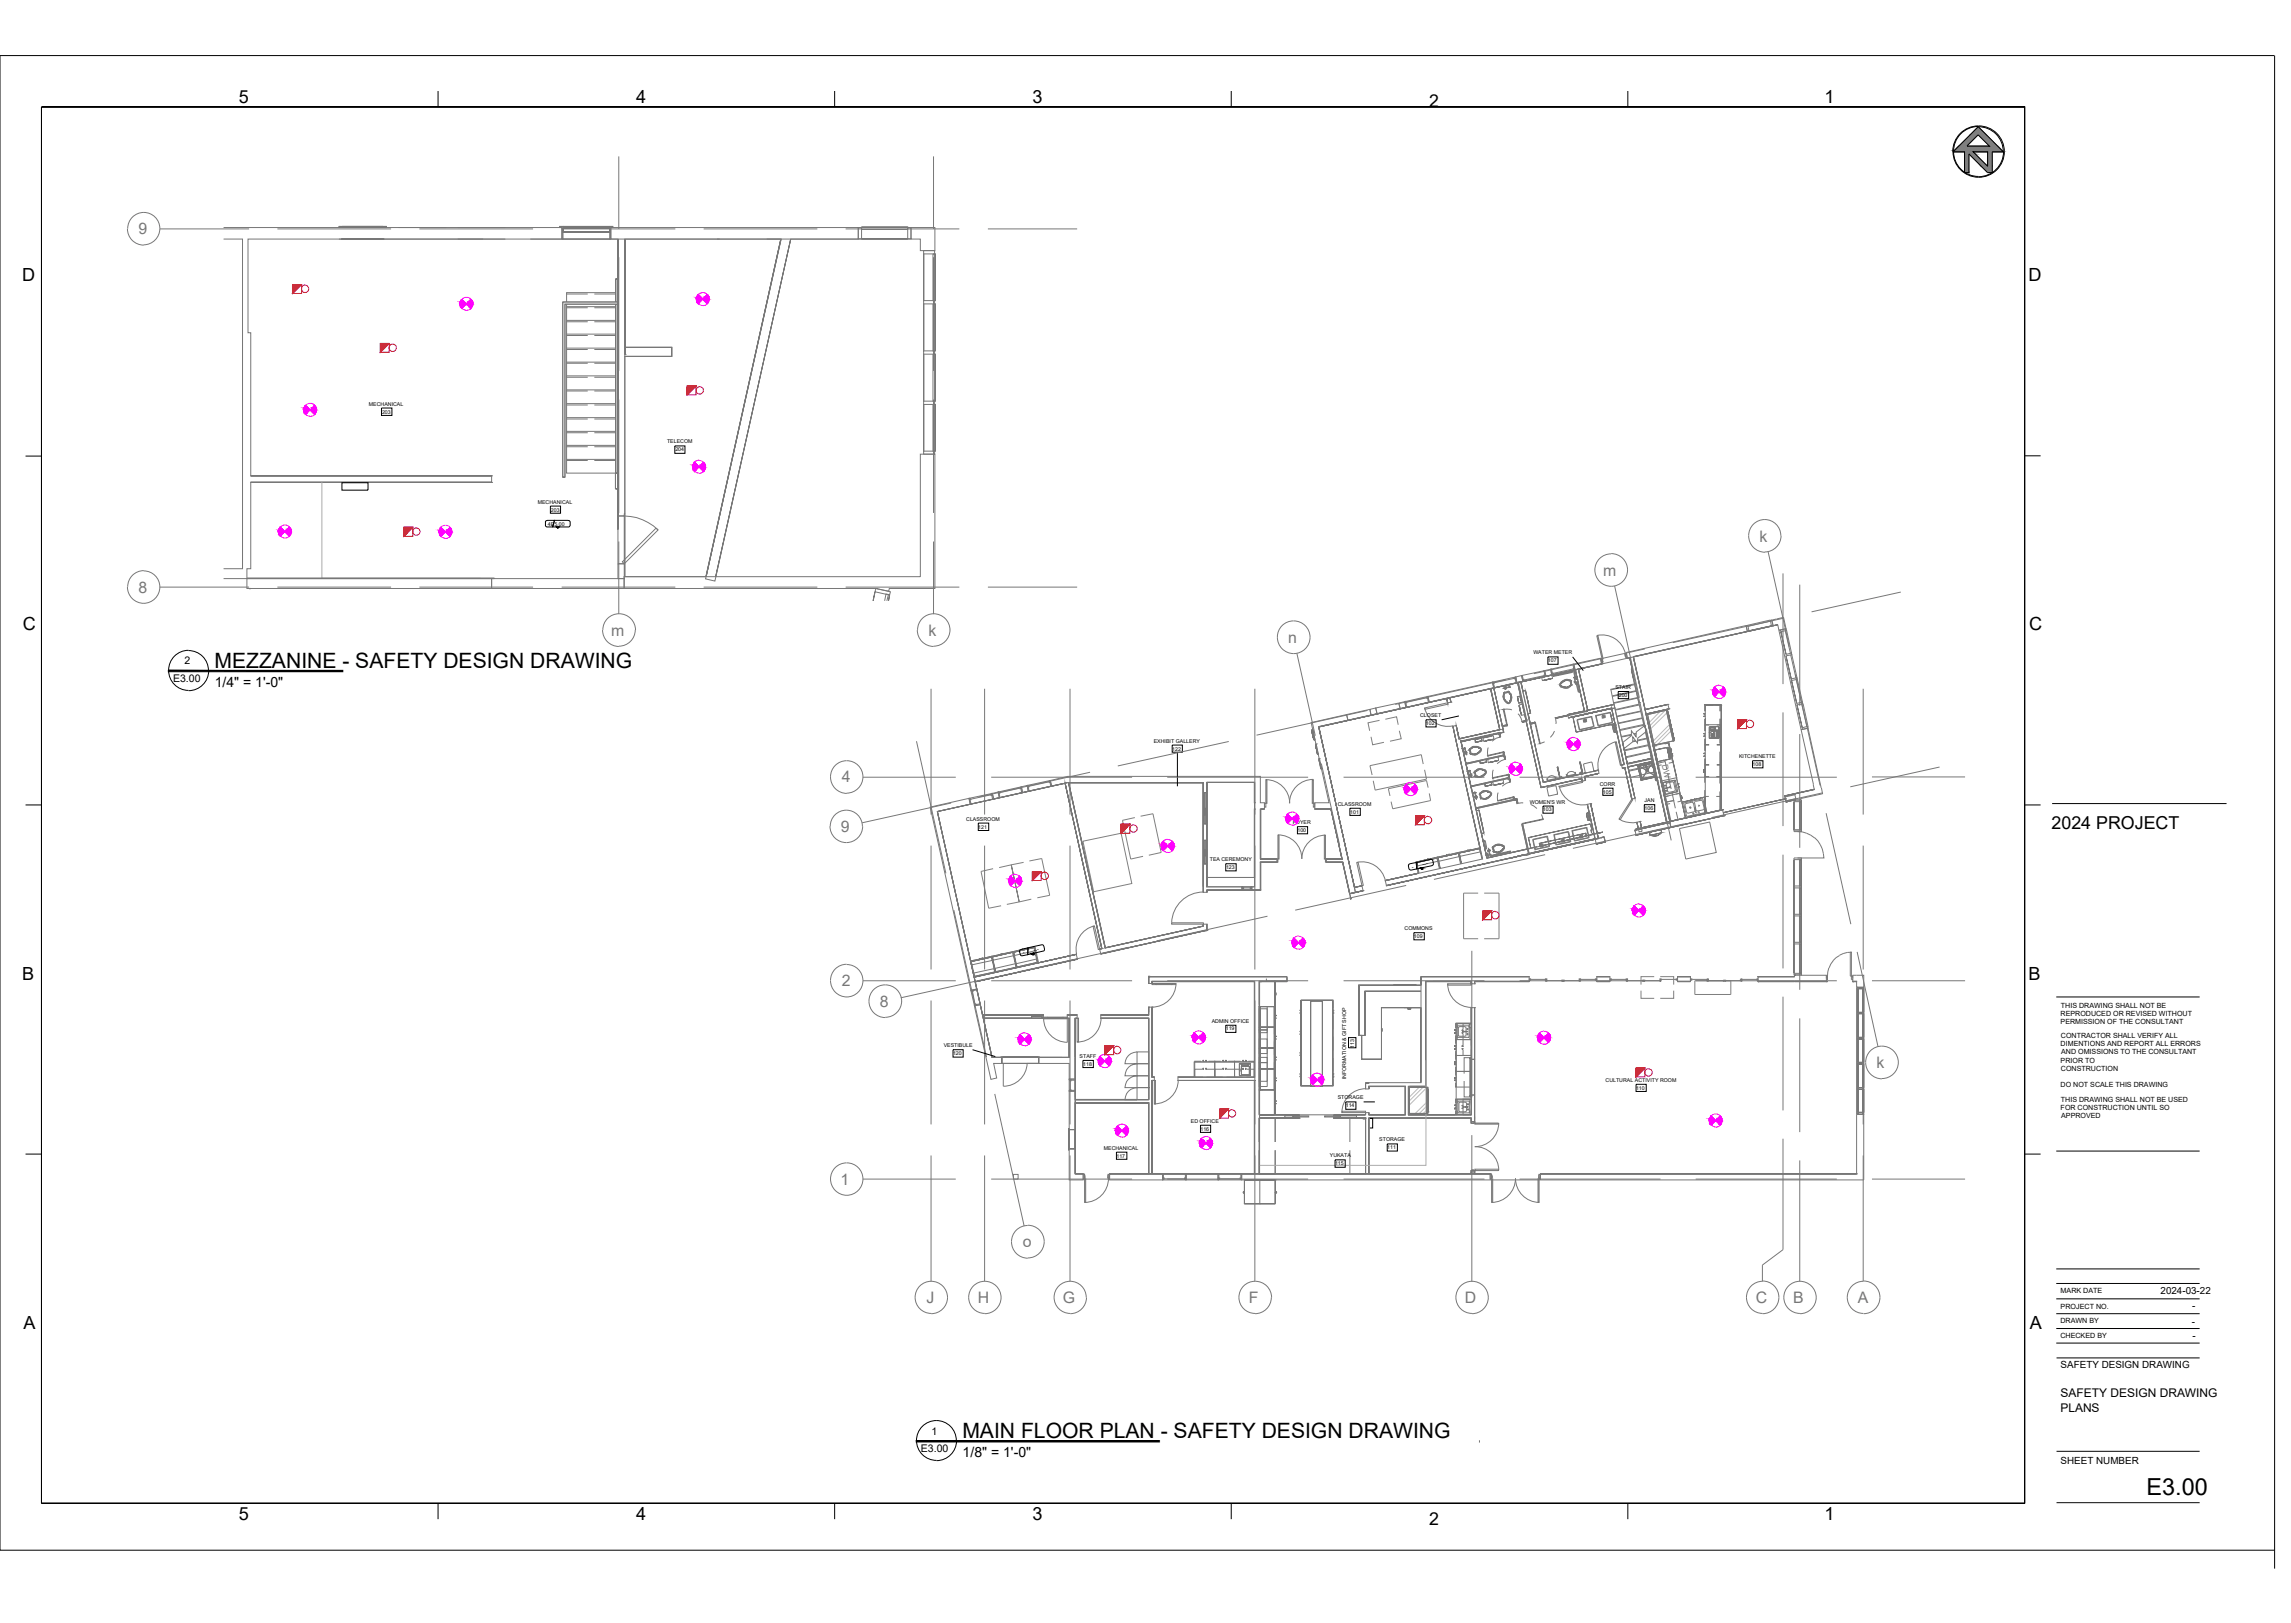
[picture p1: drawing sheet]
<svg xmlns="http://www.w3.org/2000/svg" width="353mm" height="250mm" viewBox="0 0 353 250" stroke-linecap="round" stroke-linejoin="round" font-family="sans-serif">
<defs><g id="words">
<text font-size="3.6" x="330.9" y="230.4">E3.00</text>
<g font-size="3.3">
<text x="33.1" y="102.9">MEZZANINE - SAFETY DESIGN DRAWING</text>
<text x="148.3" y="221.6">MAIN FLOOR PLAN - SAFETY DESIGN DRAWING</text>
</g>
<g font-size="2.8">
<text x="36.8" y="15.9">5</text>
<text x="98" y="15.9">4</text>
<text x="159.1" y="15.9">3</text>
<text x="281.2" y="15.9">1</text>
<text x="3.4" y="43.4">D</text>
<text x="312.7" y="43.4">D</text>
<text x="3.5" y="97.1">C</text>
<text x="312.8" y="97.1">C</text>
<text x="3.4" y="151">B</text>
<text x="312.7" y="151">B</text>
<text x="3.6" y="204.7">A</text>
<text x="312.9" y="204.7">A</text>
<text x="36.8" y="234.3">5</text>
<text x="98" y="234.3">4</text>
<text x="159.1" y="234.3">3</text>
<text x="281.2" y="234.3">1</text>
</g>
<g font-size="2.7">
<text x="220.3" y="16.6">2</text>
<text x="316.2" y="127.8">2024 PROJECT</text>
<text x="220.3" y="235">2</text>
</g>
<g font-size="2.4" fill="#777">
<text x="21.3" y="36.1">9</text>
<text x="271.2" y="83.5">k</text>
<text x="247.1" y="88.7">m</text>
<text x="21.3" y="91.3">8</text>
<text x="94.2" y="98">m</text>
<text x="143.1" y="98">k</text>
<text x="198.5" y="99.1">n</text>
<text x="129.8" y="120.6">4</text>
<text x="129.6" y="128.2">9</text>
<text x="129.8" y="152">2</text>
<text x="135.6" y="155.2">8</text>
<text x="289.3" y="164.6">k</text>
<text x="129.5" y="182.6">1</text>
<text x="157.6" y="192.2">o</text>
<text x="142.8" y="200.8">J</text>
<text x="150.7" y="200.8">H</text>
<text x="163.8" y="200.8">G</text>
<text x="192.5" y="200.8">F</text>
<text x="225.8" y="200.8">D</text>
<text x="270.6" y="200.8">C</text>
<text x="276.4" y="200.8">B</text>
<text x="286.4" y="200.8">A</text>
</g>
<g font-size="2.2">
<text x="33.1" y="105.8">1/4&quot; = 1'-0&quot;</text>
<text x="148.4" y="224.6">1/8&quot; = 1'-0&quot;</text>
</g>
<g font-size="1.8">
<text x="317.6" y="215.3">SAFETY DESIGN DRAWING</text>
<text x="317.6" y="217.6">PLANS</text>
</g>
<g font-size="1.6">
<text x="26.7" y="105.1">E3.00</text>
<text x="28.4" y="102.3">2</text>
<text x="143.6" y="221.1">1</text>
<text x="141.9" y="223.8">E3.00</text>
</g>
<g font-size="1.5">
<text x="333" y="199.5">2024-03-22</text>
<text x="337.9" y="201.8">-</text>
<text x="337.9" y="204.1">-</text>
<text x="337.9" y="206.3">-</text>
<text x="317.6" y="210.9">SAFETY DESIGN DRAWING</text>
<text x="317.6" y="225.6">SHEET NUMBER</text>
</g>
<text font-size="1.3" fill="#777" x="256.2" y="117.8" transform="rotate(78 256.2 117.8)">DW</text>
<g font-size="1.1">
<text x="317.7" y="155.3">THIS DRAWING SHALL NOT BE</text>
<text x="317.6" y="156.6">REPRODUCED OR REVISED WITHOUT</text>
<text x="317.6" y="157.8">PERMISSION OF THE CONSULTANT</text>
<text x="317.6" y="161.3">DIMENTIONS AND REPORT ALL ERRORS</text>
<text x="317.7" y="160">CONTRACTOR SHALL VERIFY ALL</text>
<text x="317.6" y="163.8">PRIOR TO</text>
<text x="317.6" y="167.5">DO NOT SCALE THIS DRAWING</text>
<text x="317.7" y="165">CONSTRUCTION</text>
<text x="317.7" y="162.5">AND OMISSIONS TO THE CONSULTANT</text>
<text x="317.6" y="171">FOR CONSTRUCTION UNTIL SO</text>
<text x="317.7" y="169.8">THIS DRAWING SHALL NOT BE USED</text>
<text x="317.7" y="172.3">APPROVED</text>
<text x="317.6" y="203.9">DRAWN BY</text>
<text x="317.6" y="201.8">PROJECT NO.</text>
<text x="317.6" y="199.3">MARK DATE</text>
<text x="317.6" y="206.2">CHECKED BY</text>
</g>
<g font-size=".8">
<text x="56.9" y="62.5">MECHANICAL</text>
<text x="58.9" y="63.7">203</text>
<text x="102.8" y="68.3">TELECOM</text>
<text x="104.1" y="69.6">204</text>
<text x="82.9" y="77.6">MECHANICAL</text>
<text x="84.5" y="81">4E5.00</text>
<text x="84.9" y="78.8">203</text>
<text x="236.3" y="100.9">WATER METER</text>
<text x="238.6" y="102.1">107</text>
<text x="249" y="106.2">STAIR</text>
<text x="249.5" y="107.4">200</text>
<text x="218.9" y="110.5">CLOSET</text>
<text x="219.8" y="111.8">102</text>
<text x="177.8" y="114.4">EXHIBIT GALLERY</text>
<text x="180.7" y="115.7">122</text>
<text x="268.1" y="116.9">KITCHENETTE</text>
<text x="270.1" y="118.1">108</text>
<text x="206.2" y="124.2">CLASSROOM</text>
<text x="208.1" y="125.4">101</text>
<text x="235.8" y="123.8">WOMEN'S WR</text>
<text x="237.8" y="125">103</text>
<text x="246.6" y="121.1">CORR</text>
<text x="247.1" y="122.3">105</text>
<text x="253.5" y="123.6">JAN</text>
<text x="253.5" y="124.8">106</text>
<text x="148.9" y="126.5">CLASSROOM</text>
<text x="150.8" y="127.7">121</text>
<text x="199.3" y="127">FOYER</text>
<text x="200" y="128.2">100</text>
<text x="186.5" y="132.7">TEA CEREMONY</text>
<text x="189" y="133.9">123</text>
<text x="217.7" y="133.9" transform="rotate(-9 217.7 133.9)">-</text>
<text x="219.3" y="133.5" transform="rotate(-13 219.3 133.5)">---</text>
<text x="216.5" y="143.4">COMMONS</text>
<text x="157.7" y="147" transform="rotate(-9 157.7 147)">-</text>
<text x="159.4" y="146.7" transform="rotate(-13 159.4 146.7)">---</text>
<text x="217.9" y="144.6">109</text>
<text x="145.5" y="161.4">VESTIBULE</text>
<text x="186.8" y="157.6">ADMIN OFFICE</text>
<text x="188.9" y="158.8">119</text>
<text x="208.7" y="161.5" transform="rotate(-90 208.7 161.5)">113</text>
<text x="146.9" y="162.6">120</text>
<text x="166.4" y="163">STAFF</text>
<text x="167" y="164.3">118</text>
<text x="207.5" y="166.3" transform="rotate(-90 207.5 166.3)">INFORMATION &amp; GIFT SHOP</text>
<text x="247.5" y="166.7">CULTURAL ACTIVITY ROOM</text>
<text x="252.2" y="168">110</text>
<text x="183.6" y="173">ED OFFICE</text>
<text x="206.2" y="169.4">STORAGE</text>
<text x="207.4" y="170.7">114</text>
<text x="170.1" y="177.2">MECHANICAL</text>
<text x="172.1" y="178.4">117</text>
<text x="185" y="174.3">116</text>
<text x="205" y="178.4">YUKATA</text>
<text x="205.8" y="179.6">115</text>
<text x="212.6" y="175.9">STORAGE</text>
<text x="213.8" y="177.1">111</text>
</g>
</g></defs>
<!-- layer: PDF_Solid Fills -->
<g fill="#7f7f7f" stroke="#7f7f7f" stroke-width=".15">
<path d="M306.7 22.5h1.2z"/>
<path d="M301.1 23.3h.1z"/>
<path d="M301.1 23.4h7.7z"/>
<path d="M304.9 19.5l1.3 1.3zM304.9 19.5l1.3 1.3h-2.5z"/>
<path d="M304.9 20.8l3 1.7-1.7-1.7zM304.9 20.8l3 1.7h-1.2z"/>
<path d="M303.7 20.8l-.5 1.7 1.7-1.7zM301.9 22.5l1.8-1.7-.5 1.7z"/>
<path d="M306.7 22.5h1.2zM306.7 22.5h1.2zM306.7 22.5h1.2z"/>
<path d="M301.9 22.5h1.3zM301.9 22.5h1.2z"/>
<path d="M306.7 22.5l1.3 .1zM306.7 22.5l1.3 .1z"/>
<path d="M301.9 22.5h1.2zM301.9 22.5l1.2 .1z"/>
<path d="M306.8 22.6h1.2zM306.8 22.6h1.2z"/>
<path d="M301.9 22.6h1.1zM301.9 22.6h1.2z"/>
<path d="M306.8 22.6h1.2zM306.8 22.6h1.2z"/>
<path d="M301.9 22.6h1.1zM301.8 22.6h1.2z"/>
<path d="M306.9 22.6h1.1zM306.9 22.6h1.1z"/>
<path d="M301.8 22.6h1.2zM301.8 22.6h1.1z"/>
<path d="M306.9 22.6h1.1zM306.9 22.6h1.1z"/>
<path d="M301.8 22.6h1.1zM301.8 22.6h1.1z"/>
<path d="M307 22.6l1.1 .1zM307 22.6l1.1 .1z"/>
<path d="M301.8 22.6h1.1zM301.8 22.6l1.1 .1z"/>
<path d="M307 22.7h1.1zM307 22.7h1.1z"/>
<path d="M301.8 22.7h1.1zM301.8 22.7h1z"/>
<path d="M307.1 22.7h1zM307.1 22.7h1z"/>
<path d="M301.8 22.7h1zM301.8 22.7h1z"/>
<path d="M307.1 22.7h1zM307.1 22.7h1z"/>
<path d="M301.8 22.7h.9zM301.8 22.7h1z"/>
<path d="M307.2 22.7h.9zM307.2 22.7h.9z"/>
<path d="M301.8 22.7h.9zM301.7 22.7h1z"/>
<path d="M307.2 22.7h.9zM307.2 22.7h.9z"/>
<path d="M301.7 22.7h1zM301.7 22.7h.9z"/>
<path d="M307.3 22.7l.9 .1zM307.3 22.7l.9 .1z"/>
<path d="M301.7 22.7h.9zM301.7 22.7l.9 .1z"/>
<path d="M307.3 22.8h.9zM307.3 22.8h.9z"/>
<path d="M301.7 22.8h.8zM301.7 22.8h.9z"/>
<path d="M307.3 22.8h.9zM307.3 22.8h.9z"/>
<path d="M301.7 22.8h.8zM301.6 22.8h.9z"/>
<path d="M307.4 22.8h.8zM307.4 22.8h.8z"/>
<path d="M301.6 22.8h.9zM301.6 22.8h.8z"/>
<path d="M307.4 22.8h.8zM307.4 22.8h.8z"/>
<path d="M301.6 22.8h.8zM301.6 22.8h.8z"/>
<path d="M307.5 22.8h.7zM307.5 22.8h.7z"/>
<path d="M301.6 22.8h.8zM301.6 22.8h.7z"/>
<path d="M307.5 22.8l.8 .1zM307.5 22.8l.8 .1z"/>
<path d="M301.6 22.8h.7zM301.6 22.8l.7 .1z"/>
<path d="M307.6 22.9h.7zM307.6 22.9h.7z"/>
<path d="M301.5 22.9h.8zM301.5 22.9h.7z"/>
<path d="M307.6 22.9h.7zM307.6 22.9h.7z"/>
<path d="M301.5 22.9h.7zM301.5 22.9h.7z"/>
<path d="M307.7 22.9h.6zM307.7 22.9h.6z"/>
<path d="M301.5 22.9h.7zM301.5 22.9h.6z"/>
<path d="M307.7 22.9l.7 .1zM307.7 22.9l.7 .1z"/>
<path d="M301.5 22.9l.6 .1zM301.5 22.9l.6 .1z"/>
<path d="M307.8 23h.6zM307.8 23h.6z"/>
<path d="M301.5 23h.5zM301.5 23h.6z"/>
<path d="M307.8 23h.6zM307.8 23h.6z"/>
<path d="M301.5 23h.5zM301.5 23h.5z"/>
<path d="M307.8 23h.6zM307.8 23h.6z"/>
<path d="M301.5 23h.5zM301.5 23h.5z"/>
<path d="M307.9 23h.5zM307.9 23h.5z"/>
<path d="M301.5 23h.5zM301.5 23h.4z"/>
<path d="M307.9 23h.5zM307.9 23h.5z"/>
<path d="M301.4 23h.5zM301.4 23h.5z"/>
<path d="M308 23h.4zM308 23h.4z"/>
<path d="M301.4 23h.5zM301.4 23h.4z"/>
<path d="M308 23l.5 .1zM308 23l.5 .1z"/>
<path d="M301.4 23h.4zM301.4 23l.4 .1z"/>
<path d="M308.1 23.1h.4zM308.1 23.1h.4z"/>
<path d="M301.4 23.1h.4zM301.3 23.1h.5z"/>
<path d="M308.1 23.1h.4zM308.1 23.1h.4z"/>
<path d="M301.3 23.1h.5zM301.3 23.1h.4z"/>
<path d="M308.1 23.1h.4zM308.1 23.1h.4z"/>
<path d="M301.3 23.1h.4zM301.3 23.1h.3z"/>
<path d="M308.2 23.1l.4 .1zM308.2 23.1l.4 .1z"/>
<path d="M301.3 23.1h.3zM301.3 23.1l.3 .1z"/>
<path d="M308.3 23.2h.3zM308.3 23.2h.3z"/>
<path d="M301.3 23.2h.2zM301.3 23.2h.3z"/>
<path d="M308.3 23.2h.3zM308.3 23.2h.3z"/>
<path d="M301.3 23.2h.2zM301.3 23.2h.2z"/>
<path d="M308.4 23.2h.2zM308.4 23.2h.2z"/>
<path d="M301.2 23.2h.3zM301.2 23.2h.3z"/>
<path d="M308.4 23.2h.2zM308.4 23.2h.2z"/>
<path d="M301.2 23.2h.3zM301.2 23.2h.2z"/>
<path d="M308.4 23.2l.3 .1zM308.4 23.2l.3 .1z"/>
<path d="M301.2 23.2h.2zM301.2 23.2l.2 .1z"/>
<path d="M308.5 23.3h.2zM308.5 23.3h.2z"/>
<path d="M301.2 23.3h.2zM301.2 23.3h.1z"/>
<path d="M308.5 23.3h.2zM308.5 23.3h.2z"/>
<path d="M301.2 23.3h.1zM301.2 23.3h.1z"/>
<path d="M308.6 23.3h.1zM308.6 23.3h.1z"/>
<path d="M301.2 23.3h.1zM301.1 23.3h.1z"/>
<path d="M308.6 23.3h.1zM308.6 23.3h.1z"/>
<path d="M301.1 23.3h.1zM301.1 23.3h.1z"/>
<path d="M303.1 22.5h3.6zM303.1 22.5h3.6z"/>
<path d="M303.1 22.5l3.7 .1zM303.1 22.5l3.7 .1z"/>
<path d="M303.1 22.6h3.7zM303 22.6h3.8z"/>
<path d="M303 22.6h3.9zM303 22.6h3.9z"/>
<path d="M303 22.6h3.9zM303 22.6h3.9z"/>
<path d="M302.9 22.6h4.1zM302.9 22.6h4.1z"/>
<path d="M302.9 22.6l4.1 .1zM302.9 22.6l4.1 .1z"/>
<path d="M302.9 22.7h4.2zM302.8 22.7h4.3z"/>
<path d="M302.8 22.7h4.3zM302.8 22.7h4.3z"/>
<path d="M302.8 22.7h4.4zM302.7 22.7h4.5zM302.7 22.7h4.5zM302.7 22.7h4.5z"/>
<path d="M302.7 22.7h4.6zM302.7 22.7h4.6z"/>
<path d="M302.6 22.7l4.7 .1zM302.6 22.8h4.7z"/>
<path d="M302.6 22.8h4.7zM302.5 22.8h4.8z"/>
<path d="M302.5 22.8h4.9zM302.5 22.8h4.9z"/>
<path d="M302.5 22.8h4.9zM302.5 22.8h4.9z"/>
<path d="M302.4 22.8h5.1zM302.4 22.8h5.1z"/>
<path d="M302.4 22.8h5.1zM302.3 22.8h5.2z"/>
<path d="M302.3 22.8l5.3 .1zM302.3 22.9h5.3z"/>
<path d="M302.3 22.9h5.3zM302.3 22.9h5.3z"/>
<path d="M302.2 22.9h5.5zM302.2 22.9h5.5z"/>
<path d="M302.2 22.9h5.5zM302.1 22.9h5.6z"/>
<path d="M302.1 22.9l5.7 .1zM302.1 22.9l5.7 .1z"/>
<path d="M302.1 23h5.7zM302 23h5.8z"/>
<path d="M302 23h5.8zM302 23h5.8z"/>
<path d="M302 23h5.9zM302 23h5.9z"/>
<path d="M302 23h5.9zM302 23h5.9z"/>
<path d="M301.9 23h6.1zM301.9 23h6.1z"/>
<path d="M301.9 23h6.1zM301.8 23h6.2z"/>
<path d="M301.8 23l6.3 .1zM301.8 23l6.3 .1z"/>
<path d="M301.8 23.1h6.3zM301.8 23.1h6.3z"/>
<path d="M301.8 23.1h6.3zM301.8 23.1h6.3z"/>
<path d="M301.7 23.1h6.5zM301.6 23.1h6.6z"/>
<path d="M301.6 23.1l6.7 .1zM301.6 23.1l6.7 .1z"/>
<path d="M301.6 23.2h6.7zM301.5 23.2h6.8z"/>
<path d="M301.5 23.2h6.9zM301.5 23.2h6.9z"/>
<path d="M301.5 23.2h6.9zM301.5 23.2h6.9z"/>
<path d="M301.5 23.2h6.9zM301.4 23.2h7z"/>
<path d="M301.4 23.2l7.1 .1zM301.4 23.2l7.1 .1z"/>
<path d="M301.4 23.3h7.1zM301.3 23.3h7.2z"/>
<path d="M301.3 23.3h7.3zM301.3 23.3h7.3z"/>
<path d="M301.3 23.3h7.3zM301.2 23.3h7.4z"/>
<path d="M301.2 23.3h7.5zM301.2 23.3h7.5z"/>
<path d="M301.2 23.3h7.5zM301.2 23.3h7.5z"/>
<path d="M301.2 23.3h7.5zM301.1 23.3h7.6z"/>
<path d="M301.1 23.3l7.6 .1zM301.1 23.3l7.6 .1z"/>
<path d="M301.1 23.4h7.7zM301.1 23.4h7.7zM301.1 23.4h7.7zM301.1 23.4h7.7zM301.1 23.4h7.7z"/>
<path d="M302.8 23.4l1.7 .3-.4-.3zM302.8 23.4l1.7 .3h-1.7z"/>
<path d="M306.4 23.4l.6 2.2v-2.2zM306.4 23.4l.6 2.2h-.7z"/>
<path d="M303.5 23.7l2.8 1.9-1.8-1.9zM303.5 23.7l2.8 1.9h-.9z"/>
<path d="M306.3 25.6h.7zM306.3 25.6h.7z"/>
<path d="M305.4 25.6h.9zM305.4 25.6h.9z"/>
<path d="M305.4 25.6l1.6 1v-1zM305.4 25.6l1.6 1h-.6z"/>
<path d="M302.8 23.7l.7 2.9v-2.9zM302.8 23.7l.7 2.9h-.7z"/>
</g>
<g fill="#fff" stroke="#fff" stroke-width=".15">
<path d="M85.2 81.1h2.6z"/>
<path d="M84.1 81.1h1.1z"/>
<path d="M84.2 81.1h1z"/>
<path d="M84.2 81.2h1z"/>
<path d="M220.2 132.5h.6z"/>
<path d="M220 132.5h.8z"/>
<path d="M219.8 132.6h1z"/>
<path d="M219.7 132.6h1.1z"/>
<path d="M219.5 132.6h1.4z"/>
<path d="M219.3 132.7h1.6z"/>
<path d="M219.1 132.7h1.8z"/>
<path d="M218.9 132.8h2z"/>
<path d="M218.7 132.8h2.2z"/>
<path d="M218.4 133.9h.1z"/>
<path d="M218.3 132.9h.1z"/>
<path d="M218.1 132.9h.3z"/>
<path d="M217.9 133h.5z"/>
<path d="M217.8 133h.6z"/>
<path d="M217.6 133.1h.8z"/>
<path d="M217.4 133.1h1z"/>
<path d="M217.4 134.1h.2z"/>
<path d="M160.4 145.6h.4z"/>
<path d="M160.2 145.7h.6z"/>
<path d="M160.1 145.7h.8z"/>
<path d="M159.7 145.8h1.2z"/>
<path d="M159.5 145.9h1.4z"/>
<path d="M159.3 145.9h1.6z"/>
<path d="M159 145.9h2z"/>
<path d="M158.9 146h2.1z"/>
<path d="M158.7 146h2.3z"/>
<path d="M158.4 147h.2z"/>
<path d="M158.3 146.1h.2z"/>
<path d="M158 146.2h.5z"/>
<path d="M157.6 146.3h.9z"/>
<path d="M157.4 146.3h1.1z"/>
<path d="M157.4 147.2h.3z"/>
<path d="M256.7 109.5h.1z"/>
<path d="M256.3 109.6h.6z"/>
<path d="M256.1 109.6h.8z"/>
<path d="M255.7 109.7h1.2z"/>
<path d="M255.5 109.7h1.4z"/>
<path d="M255.3 109.8h1.6z"/>
<path d="M255.2 109.8h1.7z"/>
<path d="M254.8 109.9h2.2z"/>
<path d="M254.6 110h2.4z"/>
<path d="M254.5 110h2.5z"/>
<path d="M254.3 110h2.7z"/>
<path d="M254 110.1h3z"/>
<path d="M255 114.7h.2z"/>
<path d="M85.5 80.2h2.3zM85.5 80.2h2.3z"/>
<path d="M85.4 80.2l2.4 .1zM85.4 80.2l2.4 .1z"/>
<path d="M85.4 80.3h2.4zM85.4 80.3h2.4z"/>
<path d="M85.4 80.3l2.4 .1zM85.4 80.3l2.4 .1z"/>
<path d="M85.4 80.4h2.5zM85.4 80.4h2.5z"/>
<path d="M85.4 80.4h2.5zM85.4 80.4h2.5z"/>
<path d="M85.4 80.4h2.5zM85.4 80.4h2.5z"/>
<path d="M85.4 80.4l2.5 .1zM85.4 80.4l2.5 .1z"/>
<path d="M85.4 80.5l2.5 .1v-.1zM85.4 80.5l2.5 .1h-2.6z"/>
<path d="M85.3 80.6l2.6 .1zM85.3 80.6l2.6 .1z"/>
<path d="M85.3 80.7h2.6zM85.3 80.7h2.6h-2.6z"/>
<path d="M85.3 80.7l2.6 .1zM85.3 80.7l2.6 .1z"/>
<path d="M85.3 80.8l2.6 .1v-.1zM85.3 80.8l2.6 .1h-2.6z"/>
<path d="M85.3 80.9l2.6 .1zM85.3 80.9l2.6 .1zM85.3 81h2.6zM85.3 81h2.6z"/>
<path d="M85.3 81h2.5h.1zM85.3 81h2.5h-2.6zM85.2 81h2.6zM85.2 81h2.6z"/>
<path d="M85.2 81l2.6 .1zM85.2 81l2.6 .1z"/>
<path d="M85.2 81.1h2.6zM85.2 81.1h2.6z"/>
<path d="M85.2 81.1l2.5 .1zM85.2 81.2h2.5z"/>
<path d="M84.3 80.2h1.2zM84.2 80.2h1.2z"/>
<path d="M84.2 80.2l1.2 .1zM84.2 80.2l1.2 .1z"/>
<path d="M84.2 80.3h1.2zM84.2 80.3h1.2zM84.1 80.3h1.3zM84.1 80.3h1.3z"/>
<path d="M84.1 80.3h1.3zM84.1 80.3h1.3z"/>
<path d="M84.1 80.3l1.3 .1zM84.1 80.3l1.3 .1z"/>
<path d="M84.1 80.4h1.3zM84.1 80.4h1.3z"/>
<path d="M84.1 80.4h1.3zM84.1 80.4h1.3z"/>
<path d="M84.1 80.4l1.3 .1zM84.1 80.4l1.3 .1z"/>
<path d="M84.1 80.5l1.2 .1 .1-.1zM84.1 80.5l1.2 .1h-1.2z"/>
<path d="M84.1 80.6l1.2 .1zM84.1 80.6l1.2 .1z"/>
<path d="M84.1 80.7h1.2zM84.1 80.7h1.2h-1.2z"/>
<path d="M84.1 80.7l1.2 .1zM84.1 80.7l1.2 .1z"/>
<path d="M84.1 80.8l1.2 .1v-.1zM84.1 80.8l1.2 .1h-1.2z"/>
<path d="M84.1 80.9l1.2 .1zM84.1 80.9l1.2 .1z"/>
<path d="M84.1 81h1.2zM84.1 81h1.2z"/>
<path d="M84.1 81h1.2zM84.1 81h1.1zM84.1 81h1.1zM84.1 81h1.1z"/>
<path d="M84.1 81l1.1 .1zM84.1 81l1.1 .1zM84.1 81.1h1.1z"/>
<path d="M84.2 81.1h1zM84.2 81.1h1zM84.2 81.1h1z"/>
<path d="M84.2 81.1h1zM84.2 81.1l1 .1z"/>
<path d="M84.2 81.2h1zM84.3 81.2h.9z"/>
<path d="M220.5 132.4h.2zM220.4 132.4h.3z"/>
<path d="M220.4 132.4h.3zM220.3 132.4h.4z"/>
<path d="M220.3 132.4l.4 .1zM220.3 132.5h.4z"/>
<path d="M220.3 132.5h.5zM220.2 132.5h.6zM220.1 132.5h.7z"/>
<path d="M220.1 132.5h.7zM220 132.5h.8zM220 132.5h.8z"/>
<path d="M220 132.5h.8zM219.9 132.5h.9z"/>
<path d="M219.9 132.5l.9 .1zM219.8 132.6h1zM219.8 132.6h1z"/>
<path d="M219.8 132.6h1zM219.7 132.6h1.1zM219.6 132.6h1.2z"/>
<path d="M219.6 132.6h1.3zM219.5 132.6h1.4zM219.4 132.6h1.5z"/>
<path d="M219.4 132.6l1.5 .1zM219.3 132.7h1.6zM219.2 132.7h1.7z"/>
<path d="M219.2 132.7h1.7zM219.2 132.7h1.7z"/>
<path d="M219.2 132.7h1.7zM219.2 132.7h1.7zM218.9 132.7h2z"/>
<path d="M218.9 132.7l2 .1zM218.9 132.8h2zM218.8 132.8h2.1z"/>
<path d="M218.8 132.8h2.1zM218.8 132.8h2.1zM218.7 132.8h2.2z"/>
<path d="M218.7 132.8h2.2zM218.6 132.8h2.3z"/>
<path d="M218.6 132.8l2.3 .1zM218.4 132.9h2.5z"/>
<path d="M218.4 132.9h2.5zM218.4 132.9h2.5z"/>
<path d="M218.4 132.9h2.5zM218.4 132.9h2.5z"/>
<path d="M218.4 132.9l2.5 .3v-.3zM218.4 132.9l2.5 .3h-2.5z"/>
<path d="M218.4 133.2h2.5zM218.4 133.2h2.5z"/>
<path d="M218.4 133.2l2.4 .1 .1-.1zM218.4 133.2l2.4 .1h-2.4z"/>
<path d="M218.4 133.3h2.4zM218.4 133.3l2.3 .1z"/>
<path d="M218.4 133.4h2.3zM218.4 133.4h2.2z"/>
<path d="M218.4 133.4h2.2zM218.4 133.4h2.2z"/>
<path d="M218.4 133.4h2.2zM218.4 133.4h2.1z"/>
<path d="M218.4 133.4h2zM218.4 133.4h2.1z"/>
<path d="M218.4 133.4h1.9zM218.4 133.4h2z"/>
<path d="M218.4 133.4h1.9zM218.4 133.4l1.9 .1z"/>
<path d="M218.4 133.5h1.8zM218.4 133.5h1.9z"/>
<path d="M218.4 133.5h1.8zM218.4 133.5h1.7z"/>
<path d="M218.4 133.5h1.6zM218.4 133.5h1.7z"/>
<path d="M218.4 133.5h1.6zM218.4 133.5h1.6z"/>
<path d="M218.4 133.5h1.6zM218.4 133.5l1.5 .1z"/>
<path d="M218.4 133.6h1.4zM218.4 133.6h1.5z"/>
<path d="M218.4 133.6h1.4zM218.4 133.6h1.4z"/>
<path d="M218.4 133.6h1.4zM218.4 133.6h1.3z"/>
<path d="M218.4 133.6h1.2zM218.4 133.6h1.3z"/>
<path d="M218.4 133.6h1.2zM218.4 133.6l1.1 .1z"/>
<path d="M218.4 133.7h1.1zM218.4 133.7h1.1z"/>
<path d="M218.4 133.7h1zM218.4 133.7h1.1z"/>
<path d="M218.4 133.7h1zM218.4 133.7h.9z"/>
<path d="M218.4 133.7h.8zM218.4 133.7h.9z"/>
<path d="M218.4 133.7h.8zM218.4 133.7h.8z"/>
<path d="M218.4 133.7h.7zM218.4 133.7h.8z"/>
<path d="M218.4 133.7h.6zM218.4 133.7h.7z"/>
<path d="M218.4 133.7h.6zM218.4 133.7l.5 .1z"/>
<path d="M218.4 133.8h.5zM218.4 133.8h.5z"/>
<path d="M218.4 133.8h.5zM218.4 133.8h.4z"/>
<path d="M218.4 133.8h.3zM218.4 133.8h.4z"/>
<path d="M218.4 133.8h.3zM218.4 133.8h.3z"/>
<path d="M218.4 133.8h.3zM218.4 133.8l.2 .1z"/>
<path d="M218.4 133.9h.1zM218.4 133.9h.2z"/>
<path d="M218.3 132.9h.1zM218.2 132.9h.2z"/>
<path d="M218.2 132.9h.2zM218.2 132.9h.2zM218.1 132.9h.3z"/>
<path d="M218.1 132.9h.3zM218 132.9h.4z"/>
<path d="M218 132.9l.4 .1zM217.9 133h.5zM217.8 133h.6z"/>
<path d="M217.8 133h.6zM217.8 133h.6zM217.7 133h.7z"/>
<path d="M217.7 133h.7zM217.6 133h.8z"/>
<path d="M217.6 133l.8 .1zM217.6 133l.8 .1zM217.5 133.1h.9z"/>
<path d="M217.5 133.1h.9zM217.4 133.1h1zM217.3 133.1h1.1z"/>
<path d="M217.3 133.1h1.1zM217.3 133.1h1.1z"/>
<path d="M217.3 133.1l1.1 .1zM217.2 133.2h1.2z"/>
<path d="M217.2 133.2h1.2zM217.2 133.2h1.2z"/>
<path d="M217.2 133.2h1.2zM217.2 133.2h1.2z"/>
<path d="M217.1 133.2l1.3 .1v-.1zM217.1 133.2l1.3 .1h-1.3z"/>
<path d="M217.1 133.3l1.3 .1zM217.1 133.3l1.3 .1z"/>
<path d="M217.1 133.4h1.3zM217.1 133.4h1.3h-1.3z"/>
<path d="M217.1 133.4l1.3 .1v-.1zM217.1 133.4l1.3 .1h-1.3z"/>
<path d="M217.1 133.5l1.3 .1zM217.1 133.5l1.3 .1z"/>
<path d="M217.1 133.6l1.3 .1v-.1zM217.1 133.6l1.3 .1h-1.3z"/>
<path d="M217.2 133.7h1.2zM217.2 133.7h1.2h-1.2z"/>
<path d="M217.2 133.7l1.2 .1zM217.2 133.7l1.2 .1z"/>
<path d="M217.2 133.8l1.2 .1v-.1zM217.2 133.8l1.2 .1h-1.2z"/>
<path d="M217.2 133.9h1.2zM217.2 133.9h1.2z"/>
<path d="M217.2 133.9h1.1zM217.2 133.9h1.2z"/>
<path d="M217.2 133.9h1.1zM217.2 133.9l1 .1z"/>
<path d="M217.2 134h.9zM217.2 134h1z"/>
<path d="M217.3 134h.8zM217.3 134h.8z"/>
<path d="M217.3 134h.8zM217.3 134h.7z"/>
<path d="M217.3 134h.6zM217.3 134h.7z"/>
<path d="M217.3 134h.6zM217.3 134h.5z"/>
<path d="M217.3 134h.5zM217.3 134h.5z"/>
<path d="M217.3 134h.4zM217.3 134h.5z"/>
<path d="M217.3 134h.4zM217.3 134l.3 .1z"/>
<path d="M217.5 134.1h.1zM217.4 134.1h.2z"/>
<path d="M160.6 145.6h.1zM160.5 145.6h.2z"/>
<path d="M160.5 145.6h.3zM160.4 145.6h.4zM160.4 145.6h.4z"/>
<path d="M160.4 145.6l.4 .1zM160.2 145.7h.6zM160.1 145.7h.7z"/>
<path d="M160.1 145.7h.8zM160.1 145.7h.8zM160 145.7h.9z"/>
<path d="M160 145.7l.9 .1zM159.8 145.8h1.1z"/>
<path d="M159.8 145.8h1.1zM159.8 145.8h1.1z"/>
<path d="M159.8 145.8h1.1zM159.7 145.8h1.2zM159.6 145.8h1.3z"/>
<path d="M159.6 145.8l1.3 .1zM159.5 145.9h1.4zM159.4 145.9h1.5z"/>
<path d="M159.4 145.9h1.5zM159.4 145.9h1.5z"/>
<path d="M159.4 145.9h1.5zM159.3 145.9h1.6zM159.2 145.9h1.7z"/>
<path d="M159.2 145.9h1.7zM159.1 145.9h1.8z"/>
<path d="M159.1 145.9h1.9zM159 145.9h2zM159 145.9h2z"/>
<path d="M159 145.9l2 .1zM158.9 146h2.1zM158.8 146h2.2z"/>
<path d="M158.8 146h2.2zM158.7 146h2.3z"/>
<path d="M158.7 146h2.3zM158.7 146h2.3zM158.6 146h2.4z"/>
<path d="M158.6 146l2.4 .1zM158.5 146.1h2.5zM158.5 146.1h2.5zM158.5 146.1h2.5z"/>
<path d="M158.5 146.1h2.5zM158.5 146.1h2.5h-2.5z"/>
<path d="M158.5 146.1l2.5 .1v-.1zM158.5 146.1l2.5 .1h-2.5z"/>
<path d="M158.5 146.2l2.5 .2v-.2zM158.5 146.2l2.5 .2h-2.5z"/>
<path d="M158.5 146.4h2.5zM158.5 146.4h2.5z"/>
<path d="M158.5 146.4h2.5zM158.5 146.4h2.5z"/>
<path d="M158.5 146.4l2.4 .1 .1-.1zM158.5 146.4l2.4 .1h-2.4z"/>
<path d="M158.5 146.5h2.3zM158.5 146.5h2.4z"/>
<path d="M158.5 146.5l2.2 .1 .1-.1zM158.5 146.5l2.2 .1h-2.2z"/>
<path d="M158.5 146.6h2.1zM158.5 146.6h2.2z"/>
<path d="M158.5 146.6h2.1zM158.5 146.6l1.9 .1z"/>
<path d="M158.5 146.7h1.9zM158.5 146.7h1.9z"/>
<path d="M158.5 146.7h1.9zM158.5 146.7h1.8z"/>
<path d="M158.4 146.7h1.8zM158.4 146.7h1.9z"/>
<path d="M158.4 146.7h1.8zM158.4 146.7h1.7z"/>
<path d="M158.4 146.7h1.6zM158.4 146.7h1.7z"/>
<path d="M158.4 146.7h1.5zM158.4 146.7h1.6z"/>
<path d="M158.4 146.7h1.5zM158.4 146.7l1.5 .1z"/>
<path d="M158.4 146.8h1.5zM158.4 146.8h1.3z"/>
<path d="M158.4 146.8h1.2zM158.4 146.8h1.3z"/>
<path d="M158.4 146.8h1.2zM158.4 146.8h1.2z"/>
<path d="M158.4 146.8h1.2zM158.4 146.8l1.1 .1z"/>
<path d="M158.4 146.9h1.1zM158.4 146.9h.9z"/>
<path d="M158.4 146.9h.9zM158.4 146.9h.9z"/>
<path d="M158.4 146.9h.8zM158.4 146.9h.9z"/>
<path d="M158.4 146.9h.8zM158.4 146.9l.7 .1z"/>
<path d="M158.4 147h.6zM158.4 147h.7z"/>
<path d="M158.4 147h.6zM158.4 147h.5z"/>
<path d="M158.4 147h.4zM158.4 147h.5z"/>
<path d="M158.4 147h.4zM158.4 147h.3z"/>
<path d="M158.4 147h.2zM158.4 147h.3z"/>
<path d="M158.4 147l.1 .1zM158.4 147.1h.1z"/>
<path d="M158.3 146.1h.2zM158.2 146.1h.3z"/>
<path d="M158.2 146.1h.3zM158.2 146.1h.3z"/>
<path d="M158.2 146.1h.3zM158.1 146.1h.4z"/>
<path d="M158.1 146.1l.4 .1zM158 146.2h.5zM157.9 146.2h.6z"/>
<path d="M157.9 146.2h.6zM157.8 146.2h.7z"/>
<path d="M157.8 146.2h.7zM157.7 146.2h.8z"/>
<path d="M157.7 146.2l.8 .1zM157.6 146.3h.9zM157.5 146.3h1z"/>
<path d="M157.5 146.3h1zM157.5 146.3h1z"/>
<path d="M157.5 146.3h1zM157.4 146.3h1.1zM157.4 146.3h1.1z"/>
<path d="M157.4 146.3h1.1zM157.3 146.3h1.2z"/>
<path d="M157.3 146.3l1.2 .1zM157.2 146.4h1.3z"/>
<path d="M157.2 146.4h1.3zM157.2 146.4h1.3z"/>
<path d="M157.2 146.4h1.3zM157.2 146.4h1.3z"/>
<path d="M157.2 146.4l1.3 .2v-.2zM157.2 146.4l1.3 .2h-1.4z"/>
<path d="M157.1 146.6l1.4 .1v-.1zM157.1 146.6l1.4 .1h-1.4z"/>
<path d="M157.2 146.7h1.2h.1zM157.2 146.7h1.2h-1.2z"/>
<path d="M157.2 146.7l1.2 .1zM157.2 146.7l1.2 .1z"/>
<path d="M157.2 146.8l1.2 .1v-.1zM157.2 146.8l1.2 .1h-1.2z"/>
<path d="M157.2 146.9h1.2zM157.2 146.9h1.2z"/>
<path d="M157.2 146.9l1.2 .1v-.1zM157.2 146.9l1.2 .1h-1.2z"/>
<path d="M157.3 147l1.1 .1v-.1zM157.3 147l1.1 .1h-1.1z"/>
<path d="M157.3 147.1h1.1zM157.3 147.1h1.1z"/>
<path d="M157.3 147.1h1zM157.3 147.1h1.1z"/>
<path d="M157.3 147.1h1zM157.3 147.1h1z"/>
<path d="M157.3 147.1h1zM157.3 147.1l.9 .1z"/>
<path d="M157.3 147.2h.8zM157.3 147.2h.9z"/>
<path d="M157.3 147.2h.8zM157.3 147.2h.8z"/>
<path d="M157.3 147.2h.8zM157.3 147.2h.7z"/>
<path d="M157.4 147.2h.5zM157.4 147.2h.6z"/>
<path d="M157.4 147.2h.5zM157.4 147.2h.4z"/>
<path d="M157.4 147.2h.4zM157.4 147.2h.4z"/>
<path d="M157.4 147.2h.3zM157.4 147.2h.4z"/>
<path d="M157.5 147.3h.1zM157.4 147.2l.2 .1z"/>
<path d="M256.8 109.4v.1zM256.8 109.4v.1zM256.6 109.5h.2z"/>
<path d="M256.6 109.5h.2zM256.5 109.5h.3z"/>
<path d="M256.5 109.5h.3zM256.5 109.5h.3z"/>
<path d="M256.5 109.5l.4 .1zM256.3 109.6h.6zM256.2 109.6h.7z"/>
<path d="M256.2 109.6h.7zM256.2 109.6h.7z"/>
<path d="M256.2 109.6h.7zM256.1 109.6h.8zM256 109.6h.9z"/>
<path d="M256 109.6h.9zM255.9 109.6h1z"/>
<path d="M255.9 109.6l1 .1zM255.8 109.7h1.1z"/>
<path d="M255.8 109.7h1.1zM255.7 109.7h1.2zM255.7 109.7h1.2z"/>
<path d="M255.7 109.7h1.2zM255.6 109.7h1.3z"/>
<path d="M255.6 109.7h1.3zM255.5 109.7h1.4zM255.4 109.7h1.5z"/>
<path d="M255.4 109.7l1.5 .1zM255.3 109.8h1.6zM255.2 109.8h1.7z"/>
<path d="M255.2 109.8h1.7zM255.2 109.8h1.7zM255.1 109.8h1.8z"/>
<path d="M255.1 109.8h1.8zM255 109.8h1.9z"/>
<path d="M255 109.8l1.9 .1zM255 109.8l1.9 .1z"/>
<path d="M255 109.9h1.9zM254.8 109.9h2.1z"/>
<path d="M254.8 109.9h2.2zM254.8 109.9h2.2zM254.7 109.9h2.3z"/>
<path d="M254.7 109.9l2.3 .1zM254.6 110h2.4zM254.6 110h2.4z"/>
<path d="M254.6 110h2.4zM254.5 110h2.5zM254.3 110h2.7z"/>
<path d="M254.3 110h2.7zM254.3 110h2.7zM254.2 110h2.8z"/>
<path d="M254.2 110h2.8zM254.1 110h2.9z"/>
<path d="M254.1 110l2.9 .1zM254.1 110l2.9 .1zM254 110.1h3z"/>
<path d="M254 110.1h3zM254 110.1h3z"/>
<path d="M254 110.1l3 .1zM254 110.1l3 .1z"/>
<path d="M254 110.2h3zM254 110.2h3z"/>
<path d="M254 110.2l3 .1zM254 110.2l3 .1z"/>
<path d="M254 110.3h3zM254 110.3h3h-3zM254 110.3h3zM254 110.3h3z"/>
<path d="M254 110.3l3 .1v-.1zM254 110.3l3 .1h-3z"/>
<path d="M254 110.4l3 .1zM254 110.4l3 .1zM254 110.5h3zM254 110.5h3z"/>
<path d="M254 110.5h3.1zM254 110.5h3.1h-3.1z"/>
<path d="M254 110.5l3.1 .1v-.1zM254 110.5l3.1 .1h-3.1z"/>
<path d="M254.1 110.6h3zM254.1 110.6h3z"/>
<path d="M254.1 110.6l3 .1zM254.1 110.6l3 .1z"/>
<path d="M254.1 110.7h3zM254.1 110.7h3z"/>
<path d="M254.1 110.7l3 .1zM254.1 110.7l3 .1zM254.1 110.8h3zM254.1 110.8h3z"/>
<path d="M254.1 110.8h3zM254.1 110.8h3h-3z"/>
<path d="M254.1 110.8h3zM254.1 110.8h3z"/>
<path d="M254.1 110.8l3.1 .1zM254.1 110.8l3.1 .1z"/>
<path d="M254.1 110.9h3.1zM254.1 110.9h3.1z"/>
<path d="M254.1 110.9l3.1 .1zM254.1 110.9l3.1 .1z"/>
<path d="M254.2 111h3zM254.2 111h3z"/>
<path d="M254.2 111l3 .1zM254.2 111l3 .1zM254.2 111.1h3zM254.2 111.1h3z"/>
<path d="M254.2 111.1h3zM254.2 111.1h3h-3zM254.2 111.1h3zM254.2 111.1h3z"/>
<path d="M254.2 111.1l3 .1zM254.2 111.1l3 .1z"/>
<path d="M254.2 111.2h3zM254.2 111.2h3z"/>
<path d="M254.2 111.2l3 .1zM254.2 111.2l3 .1z"/>
<path d="M254.2 111.3h3zM254.2 111.3h3z"/>
<path d="M254.2 111.3l3.1 .1zM254.2 111.3l3.1 .1z"/>
<path d="M254.3 111.4h3zM254.3 111.4h3z"/>
<path d="M254.3 111.4h3zM254.3 111.4h3h-3zM254.3 111.4h3zM254.3 111.4h3z"/>
<path d="M254.3 111.4l3 .1zM254.3 111.4l3 .1z"/>
<path d="M254.3 111.5h3zM254.3 111.5h3z"/>
<path d="M254.3 111.5l3 .1zM254.3 111.5l3 .1z"/>
<path d="M254.3 111.6h3zM254.3 111.6h3z"/>
<path d="M254.3 111.6h3zM254.3 111.6h3zM254.3 111.6h3zM254.3 111.6h3z"/>
<path d="M254.3 111.6l3 .1v-.1zM254.3 111.6l3 .1h-3zM254.3 111.7h3zM254.3 111.7h3z"/>
<path d="M254.3 111.7l3 .1zM254.3 111.7l3 .1z"/>
<path d="M254.3 111.8h3zM254.3 111.8h3z"/>
<path d="M254.3 111.8l3.1 .1zM254.3 111.8l3.1 .1z"/>
<path d="M254.3 111.9h3.1zM254.3 111.9h3.1z"/>
<path d="M254.3 111.9h3.1zM254.3 111.9h3.1z"/>
<path d="M254.4 111.9l3 .1zM254.4 111.9l3 .1z"/>
<path d="M254.4 112h3zM254.4 112h3zM254.4 112h3zM254.4 112h3z"/>
<path d="M254.4 112l3 .1zM254.4 112l3 .1z"/>
<path d="M254.4 112.1h3zM254.4 112.1h3z"/>
<path d="M254.4 112.1l3 .1zM254.4 112.1l3 .1z"/>
<path d="M254.4 112.2h3zM254.4 112.2h3z"/>
<path d="M254.4 112.2h3zM254.4 112.2h3zM254.4 112.2h3zM254.4 112.2h3z"/>
<path d="M254.4 112.2l3.1 .1v-.1zM254.4 112.2l3.1 .1h-3.1z"/>
<path d="M254.5 112.3h3zM254.5 112.3h3z"/>
<path d="M254.5 112.3l3 .1zM254.5 112.3l3 .1z"/>
<path d="M254.5 112.4h3zM254.5 112.4h3z"/>
<path d="M254.5 112.4l3 .1zM254.5 112.4l3 .1zM254.5 112.5h3zM254.5 112.5h3z"/>
<path d="M254.5 112.5h3zM254.5 112.5h3h-3z"/>
<path d="M254.5 112.5h3zM254.5 112.5h3z"/>
<path d="M254.5 112.5l3 .1v-.1zM254.5 112.5l3 .1h-3zM254.5 112.6h3zM254.5 112.6h3z"/>
<path d="M254.5 112.6l3.1 .1zM254.5 112.6l3.1 .1z"/>
<path d="M254.6 112.7h3zM254.6 112.7h3z"/>
<path d="M254.6 112.7h3zM254.6 112.7h3zM254.6 112.7h3zM254.6 112.7h3z"/>
<path d="M254.6 112.7l3 .1v-.1zM254.6 112.7l3 .1h-3zM254.6 112.8h3zM254.6 112.8h3z"/>
<path d="M254.6 112.8l3 .1v-.1zM254.6 112.8l3 .1h-3z"/>
<path d="M254.6 112.9h3zM254.6 112.9h3z"/>
<path d="M254.6 112.9l3 .1zM254.6 112.9l3 .1z"/>
<path d="M254.6 113h3zM254.6 113h3z"/>
<path d="M254.6 113h3zM254.6 113h3z"/>
<path d="M254.6 113l3 .1zM254.6 113l3 .1z"/>
<path d="M254.6 113.1h3zM254.6 113.1h3z"/>
<path d="M254.6 113.1h3zM254.6 113.1h3z"/>
<path d="M254.6 113.1l3 .1zM254.6 113.1l3 .1z"/>
<path d="M254.6 113.2h3zM254.6 113.2h3z"/>
<path d="M254.6 113.2l3.1 .1zM254.6 113.2l3.1 .1z"/>
<path d="M254.7 113.3h3zM254.7 113.3h3z"/>
<path d="M254.7 113.3h3zM254.7 113.3h3z"/>
<path d="M254.7 113.3l3 .1zM254.7 113.3l3 .1z"/>
<path d="M254.7 113.4h3zM254.7 113.4h3z"/>
<path d="M254.7 113.4h3zM254.7 113.4h3z"/>
<path d="M254.7 113.4l3 .1zM254.7 113.4l3 .1z"/>
<path d="M254.7 113.5h3zM254.7 113.5h3z"/>
<path d="M254.7 113.5l3 .1zM254.7 113.5l3 .1z"/>
<path d="M254.7 113.6h3zM254.7 113.6h3z"/>
<path d="M254.7 113.6h3.1zM254.7 113.6h3.1z"/>
<path d="M254.8 113.6l3 .1zM254.8 113.6l3 .1zM254.8 113.7h3zM254.8 113.7h3z"/>
<path d="M254.8 113.7h3zM254.8 113.7h3z"/>
<path d="M254.8 113.7l3 .1zM254.8 113.7l3 .1z"/>
<path d="M254.8 113.8h3zM254.8 113.8h3z"/>
<path d="M254.8 113.8h3zM254.8 113.8h3z"/>
<path d="M254.8 113.8l3 .1zM254.8 113.8l3 .1z"/>
<path d="M254.8 113.9h3zM254.8 113.9h3z"/>
<path d="M254.8 113.9l3 .1zM254.8 113.9l3 .1z"/>
<path d="M254.8 114h3.1zM254.8 114h3.1z"/>
<path d="M254.8 114h3.1zM254.8 114h3.1z"/>
<path d="M254.8 114l3.1 .1zM254.8 114l3.1 .1z"/>
<path d="M254.8 114.1h3.1zM254.8 114.1h3.1z"/>
<path d="M254.8 114.1h3.1zM254.8 114.1h3.1z"/>
<path d="M254.8 114.1l3.1 .1zM254.8 114.1l3.1 .1z"/>
<path d="M254.8 114.2h2.9zM254.8 114.2h3z"/>
<path d="M254.8 114.2h2.9zM254.8 114.2h2.8z"/>
<path d="M254.9 114.2h2.7zM254.9 114.2h2.7z"/>
<path d="M254.9 114.2h2.6zM254.9 114.2h2.7z"/>
<path d="M254.9 114.2h2.6zM254.9 114.2l2.5 .1z"/>
<path d="M254.9 114.3h2.5zM254.9 114.3h2.5z"/>
<path d="M254.9 114.3h2.5zM254.9 114.3h2.4z"/>
<path d="M254.9 114.3h2.3zM254.9 114.3h2.4z"/>
<path d="M254.9 114.3h2.2zM254.9 114.3h2.3z"/>
<path d="M254.9 114.3h2.2zM254.9 114.3l2.2 .1z"/>
<path d="M254.9 114.4h2.1zM254.9 114.4h2.2z"/>
<path d="M254.9 114.4h2.1zM254.9 114.4h2z"/>
<path d="M254.9 114.4h1.9zM254.9 114.4h2z"/>
<path d="M254.9 114.4h1.9zM254.9 114.4h1.9z"/>
<path d="M254.9 114.4h1.9zM254.9 114.4h1.8z"/>
<path d="M254.9 114.4h1.7zM254.9 114.4h1.8z"/>
<path d="M254.9 114.4h1.6zM254.9 114.4h1.7z"/>
<path d="M254.9 114.4h1.6zM254.9 114.4l1.6 .1z"/>
<path d="M254.9 114.5h1.5zM254.9 114.5h1.6z"/>
<path d="M254.9 114.5h1.5zM254.9 114.5h1.4z"/>
<path d="M254.9 114.5h1.3zM254.9 114.5h1.4z"/>
<path d="M254.9 114.5h1.3zM254.9 114.5h1.3z"/>
<path d="M254.9 114.5h1.3zM254.9 114.5l1.2 .1z"/>
<path d="M254.9 114.6h1.2zM254.9 114.6h1z"/>
<path d="M255 114.6h.9zM255 114.6h.9z"/>
<path d="M255 114.6h.8zM255 114.6h.9z"/>
<path d="M255 114.6h.8zM255 114.6l.7 .1z"/>
<path d="M255 114.7h.7zM255 114.7h.7z"/>
<path d="M255 114.7h.7zM255 114.7h.6z"/>
<path d="M255 114.7h.5zM255 114.7h.6z"/>
<path d="M255 114.7h.4zM255 114.7h.5z"/>
<path d="M255 114.7h.4zM255 114.7h.4z"/>
<path d="M255 114.7h.3zM255 114.7h.4z"/>
<path d="M255 114.7h.2zM255 114.7h.3z"/>
<path d="M255 114.7l.1 .1zM255 114.8h.1z"/>
<path d="M217.3 167.6l2.6 4h-2.6zM217.3 167.6l2.6 4v-4z"/>
<path d="M149 125.7l5.2 .9h-5.2zM149 125.7l5.2 .9v-.9z"/>
<path d="M150.9 127l1.4 .9h-1.4zM150.9 127l1.4 .9v-.9z"/>
<path d="M177.9 113.7l7.1 .9h-7.1zM177.9 113.7l7.1 .9v-.9z"/>
<path d="M180.8 114.9l1.4 .9h-1.4zM180.8 114.9l1.4 .9v-.9z"/>
<path d="M247.5 166l10.9 .9h-10.9zM247.5 166l10.9 .9v-.9z"/>
<path d="M252.3 167.2l1.4 .9h-1.4zM252.3 167.2l1.4 .9v-.9z"/>
<path d="M212.6 175.1l4 1h-4zM212.6 175.1l4 1v-1z"/>
<path d="M213.9 176.3l1.4 1h-1.4zM213.9 176.3l1.4 1v-1z"/>
<path d="M204.9 177.6l3.3 .9h-3.3zM204.9 177.6l3.3 .9v-.9z"/>
<path d="M205.9 178.9l1.3 .9h-1.3zM205.9 178.9l1.3 .9v-.9z"/>
<path d="M206.2 123.4l5.3 .9h-5.3zM206.2 123.4l5.3 .9v-.9z"/>
<path d="M208.2 124.6l1.3 1h-1.3zM208.2 124.6l1.3 1v-1z"/>
<path d="M206.8 155.2l.8 11.1h-.8zM206.8 155.2l.8 11.1v-11.1z"/>
<path d="M208 160l.9 1.4h-.9zM208 160l.9 1.4v-1.4z"/>
<path d="M186.5 132l6.5 .9h-6.5zM186.5 132l6.5 .9v-.9z"/>
<path d="M189.1 133.2l1.3 .9h-1.3zM189.1 133.2l1.3 .9v-.9z"/>
<path d="M199.3 126.3l2.8 .9h-2.8zM199.3 126.3l2.8 .9v-.9z"/>
<path d="M200.1 127.5l1.3 .9h-1.3zM200.1 127.5l1.3 .9v-.9z"/>
<path d="M183.6 172.3l4.4 .9h-4.4zM183.6 172.3l4.4 .9v-.9z"/>
<path d="M185.1 173.5l1.4 .9h-1.4zM185.1 173.5l1.4 .9v-.9z"/>
<path d="M186.8 156.9l5.8 .9h-5.8zM186.8 156.9l5.8 .9v-.9z"/>
<path d="M189 158.1l1.4 .9h-1.4zM189 158.1l1.4 .9v-.9z"/>
<path d="M170.2 176.4l5.3 .9h-5.3zM170.2 176.4l5.3 .9v-.9z"/>
<path d="M172.2 177.6l1.4 .9h-1.4zM172.2 177.6l1.4 .9v-.9z"/>
<path d="M249 105.4l2.4 1h-2.4zM249 105.4l2.4 1v-1z"/>
<path d="M249.5 106.7l1.4 .8h-1.4zM249.5 106.7l1.4 .8v-.8z"/>
<path d="M235.8 123.1l5.6 .9h-5.6zM235.8 123.1l5.6 .9v-.9z"/>
<path d="M237.9 124.3l1.4 .9h-1.4zM237.9 124.3l1.4 .9v-.9z"/>
<path d="M253.5 122.9l1.5 .9h-1.5zM253.5 122.9l1.5 .9v-.9z"/>
<path d="M253.6 124.1l1.3 .9h-1.3zM253.6 124.1l1.3 .9v-.9z"/>
<path d="M246.6 120.3l2.4 1h-2.4zM246.6 120.3l2.4 1v-1z"/>
<path d="M247.1 121.6l1.4 .9h-1.4zM247.1 121.6l1.4 .9v-.9z"/>
<path d="M268.1 116.1v.9l5.6-.9zM268.1 117l5.6-.9v.9z"/>
<path d="M270.2 117.3v1l1.4-1zM270.2 118.3l1.4-1v1z"/>
<path d="M216.5 142.6l4.4 .9h-4.4zM216.5 142.6l4.4 .9v-.9z"/>
<path d="M218 143.8l1.4 1h-1.4zM218 143.8l1.4 1v-1z"/>
<path d="M166.4 162.3l2.6 .9h-2.6zM166.4 162.3l2.6 .9v-.9z"/>
<path d="M167 163.5l1.4 .9h-1.4zM167 163.5l1.4 .9v-.9z"/>
<path d="M218.9 109.8l3.3 .9h-3.3zM218.9 109.8l3.3 .9v-.9z"/>
<path d="M219.9 111.1l1.3 .8h-1.3zM219.9 111.1l1.3 .8v-.8z"/>
<path d="M129.8 126l1.3 2.7h-1.3zM129.8 126l1.3 2.7v-2.7z"/>
<path d="M135.7 153l1.4 2.7h-1.4zM135.7 153l1.4 2.7v-2.7z"/>
<path d="M129.8 149.8l1.3 2.7h-1.3zM129.8 149.8l1.3 2.7v-2.7z"/>
<path d="M129.8 180.4l1.3 2.7h-1.3zM129.8 180.4l1.3 2.7v-2.7z"/>
<path d="M157.7 190l1.3 2.8h-1.3zM157.7 190l1.3 2.8v-2.8z"/>
<path d="M164 198.6l1.9 2.8h-1.9zM164 198.6l1.9 2.8v-2.8z"/>
<path d="M192.7 198.6l1.5 2.8h-1.5zM192.7 198.6l1.5 2.8v-2.8z"/>
<path d="M270.8 198.6v2.8l1.7-2.8zM272.5 198.6v2.8h-1.7z"/>
<path d="M129.8 118.4l1.3 2.7h-1.3zM129.8 118.4l1.3 2.7v-2.7z"/>
<path d="M150.9 198.6l1.8 2.8h-1.8zM150.9 198.6l1.8 2.8v-2.8z"/>
<path d="M142.9 198.6l1.2 2.8h-1.2zM142.9 198.6l1.2 2.8v-2.8z"/>
<path d="M286.4 198.6v2.8l1.6-2.8zM288 198.6v2.8h-1.6z"/>
<path d="M276.6 198.6v2.8l1.6-2.8zM278.2 198.6v2.8h-1.6z"/>
<path d="M198.7 96.9l1.3 2.7h-1.3zM198.7 96.9l1.3 2.7v-2.7z"/>
<path d="M289.4 162.4v2.7l1.2-2.7zM290.6 162.4v2.7h-1.2z"/>
<path d="M271.4 81.3v2.7l1.2-2.7zM272.6 81.3v2.7h-1.2z"/>
<path d="M226 198.6l1.7 2.7h-1.7zM226 198.6l1.7 2.7v-2.7z"/>
<path d="M247.3 86.5l2 2.8h-2zM247.3 86.5l2 2.8v-2.8z"/>
<path d="M145.5 160.7l4.4 .9h-4.4zM145.5 160.7l4.4 .9v-.9z"/>
<path d="M147 161.9l1.3 .9h-1.3zM147 161.9l1.3 .9v-.9z"/>
<path d="M206.2 168.7l4 .9h-4zM206.2 168.7l4 .9v-.9z"/>
<path d="M207.5 169.9l1.4 .9h-1.4zM207.5 169.9l1.4 .9v-.9z"/>
<path d="M236.3 100.1l6.1 .9h-6.1zM236.3 100.1l6.1 .9v-.9z"/>
<path d="M238.7 101.4l1.3 .8h-1.3zM238.7 101.4l1.3 .8v-.8z"/>
<path d="M56.9 61.8l5.3 .9h-5.3zM56.9 61.8l5.3 .9v-.9z"/>
<path d="M58.9 63l1.4 .9h-1.4zM58.9 63l1.4 .9v-.9z"/>
<path d="M102.8 67.6l4 .9h-4zM102.8 67.6l4 .9v-.9z"/>
<path d="M104.1 68.8l1.4 .9h-1.4zM104.1 68.8l1.4 .9v-.9z"/>
<path d="M82.9 76.9l5.4 .9h-5.4zM82.9 76.9l5.4 .9v-.9z"/>
<path d="M84.9 78.1l1.4 .9h-1.4zM84.9 78.1l1.4 .9v-.9z"/>
<path d="M21.4 33.9l1.4 2.7h-1.4zM21.4 33.9l1.4 2.7v-2.7z"/>
<path d="M21.4 89.1l1.4 2.7h-1.4zM21.4 89.1l1.4 2.7v-2.7z"/>
<path d="M143.3 95.8l1.2 2.7h-1.2zM143.3 95.8l1.2 2.7v-2.7z"/>
<path d="M94.3 95.8l2.1 2.7h-2.1zM94.3 95.8l2.1 2.7v-2.7z"/>
<path d="M317.7 154.4v1.2l16.3-1.2zM317.7 155.6l16.3-1.2v1.2z"/>
<path d="M317.7 155.6v1.3l20.6-1.3zM317.7 156.9l20.6-1.3v1.3z"/>
<path d="M317.7 156.8v1.3l18.9-1.3zM317.7 158.1l18.9-1.3v1.3z"/>
<path d="M317.7 159v1.2l18.3-1.2zM317.7 160.2l18.3-1.2v1.2z"/>
<path d="M317.7 160.2v1.3l21.9-1.3zM317.7 161.5l21.9-1.3v1.3z"/>
<path d="M317.7 161.5v1.2l21.1-1.2zM317.7 162.7l21.1-1.2v1.2z"/>
<path d="M317.7 162.7v1.3l5.3-1.3zM317.7 164l5.3-1.3v1.3z"/>
<path d="M317.7 164v1.2l9.1-1.2zM317.7 165.2l9.1-1.2v1.2z"/>
<path d="M317.7 166.5v1.2l16.6-1.2zM317.7 167.7l16.6-1.2v1.2z"/>
<path d="M317.7 168.8v1.2l20-1.2zM317.7 170l20-1.2v1.2z"/>
<path d="M317.7 170v1.3l17-1.3zM317.7 171.3l17-1.3v1.3z"/>
<path d="M317.7 171.3v1.2l6.1-1.2zM317.7 172.5l6.1-1.2v1.2z"/>
<path d="M317.7 224.2v1.6l6.7-1.6zM317.7 225.8l6.7-1.6v1.6z"/>
<path d="M317.7 209.5v1.5l5.3-1.5zM317.7 211l5.3-1.5v1.5z"/>
<path d="M317.7 205.2v1.3l7.1-1.3zM317.7 206.5l7.1-1.3v1.3z"/>
<path d="M317.7 203v1.2l5.9-1.2zM317.7 204.2l5.9-1.2v1.2z"/>
<path d="M317.7 200.8v1.2l7.4-1.2zM317.7 202l7.4-1.2v1.2z"/>
<path d="M317.7 198.3v1.3l6.4-1.3zM317.7 199.6l6.4-1.3v1.3z"/>
<path d="M331.1 226.3v5l8.1-5zM331.1 231.3l8.1-5v5z"/>
<path d="M316.3 124.6v3.8l17.2-3.8zM316.3 128.4l17.2-3.8v3.8z"/>
<path d="M317.7 213.6v2.3l19.1-2.3zM317.7 215.9l19.1-2.3v2.3z"/>
<path d="M317.7 215.9v2.3l3.2-2.3zM317.7 218.2l3.2-2.3v2.3z"/>
<path d="M338 204.9v1.9l.3-1.9zM338.3 204.9v1.9h-.3z"/>
<path d="M337.9 202.7v1.9l.4-1.9zM338.3 202.7v1.9h-.4z"/>
<path d="M337.9 200.4v1.8l.4-1.8zM338.3 200.4v1.8h-.4z"/>
<path d="M333.1 198.1v1.9l2.2-1.9zM333.1 200l2.2-1.9v1.9z"/>
<path d="M335.4 198.1v1.9l.3-1.9zM335.7 198.1v1.9h-.3zM335.7 198.1v1.9l1.1-1.9zM336.8 198.1v1.9h-1.1zM336.8 198.1v1.9l.3-1.9zM337.1 198.1v1.9h-.3z"/>
<path d="M337.2 198.1v1.9l1.1-1.9zM338.3 198.1v1.9h-1.1z"/>
<path d="M148.6 222.6l7.9 2.5h-7.9zM148.6 222.6l7.9 2.5v-2.5zM156.5 222.6l.7 2.5h-.7zM156.5 222.6l.7 2.5v-2.5zM157.2 222.6l2 2.5h-2zM157.2 222.6l2 2.5v-2.5z"/>
<path d="M33.4 103.9l7.8 2.5h-7.8zM33.4 103.9l7.8 2.5v-2.5zM41.2 103.9l.8 2.5h-.8zM41.2 103.9l.8 2.5v-2.5zM42 103.9l1.9 2.5h-1.9zM42 103.9l1.9 2.5v-2.5z"/>
<path d="M178.9 218.8l49.1 3.9h-49.1zM178.9 218.8l49.1 3.9v-3.9z"/>
<path d="M53 100.3l49.1 3.9h-49.1zM53 100.3l49.1 3.9v-3.9z"/>
<path d="M317.1 211.9l25.2 6.1h-25.2zM317.1 211.9l25.2 6.1v-6.1z"/>
<path d="M326.3 224.6l14.7 6.2h-14.7zM326.3 224.6l14.7 6.2v-6.2z"/>
<path d="M332.7 198.2l10 1.7h-10zM332.7 198.2l10 1.7v-1.7z"/>
<path d="M332.7 200.5l10 1.7h-10zM332.7 200.5l10 1.7v-1.7z"/>
<path d="M334.5 202.7l10.1 1.7h-10.1zM334.5 202.7l10.1 1.7v-1.7z"/>
<path d="M336.2 205l10 1.7h-10zM336.2 205l10 1.7v-1.7z"/>
</g>
<g fill="#000" stroke="#000" stroke-width=".15">
<path d="M218.9 133.8h.4zM218.9 133.8h.3zM219.1 133.9h.1zM219.2 133.7h.1zM159.1 147h.2zM159.1 147.1h.2zM159.3 146.9h.1z"/>
<path d="M85.8 81.2l.2 .2zM85.8 81.2h.4l-.2 .2z"/>
<path d="M26 103.3l75.9 .2h-75.9zM26 103.3l75.9 .2v-.2z"/>
<path d="M219.1 133.9h.1zM219.1 133.9h.1z"/>
<path d="M219 133.8h.2zM219 133.8h.2z"/>
<path d="M219 133.8l.2 .1zM219 133.8l.2 .1z"/>
<path d="M219 133.9h.2zM219 133.9h.2zM219.1 133.9h.1z"/>
<path d="M219 133.7l.3 .1zM218.9 133.8h.4zM218.9 133.8h.4z"/>
<path d="M218.9 133.8h.4zM218.9 133.8h.3zM218.9 133.8h.3z"/>
<path d="M219.2 133.7h.1zM219.1 133.7h.2z"/>
<path d="M219.1 133.7h.2zM219 133.7h.3z"/>
<path d="M159 147h.3zM159.1 147h.2zM159.1 147h.2z"/>
<path d="M159.2 147.1h.1zM159.2 147.1h.1z"/>
<path d="M159.2 147.1h.1zM159.2 147.1h.1z"/>
<path d="M159 147h.3zM159 147h.3zM159 147h.3z"/>
<path d="M159.1 147h.2zM159.1 147l.2 .1zM159.1 147.1h.2z"/>
<path d="M159 147h.3zM159 147h.3z"/>
<path d="M159 147h.3zM159 147h.3z"/>
<path d="M159 147h.3zM159 147h.3z"/>
<path d="M159.3 146.9h.1zM159.2 146.9h.2z"/>
<path d="M159.2 146.9h.2zM159.2 146.9l.1 .1zM159 147h.3z"/>
<path d="M141.2 222l86.8 .2h-86.8zM141.2 222l86.8 .2v-.2z"/>
</g>
<!-- layer: PDF_Geometry -->
<g fill="none" stroke="#bababa" stroke-width=".15">
<path d="M255.6 118.4h.1M255.9 109.7l-1.7 1.7M256.7 109.5l-2.4 2.3M256.9 109.9l-2.5 2.4M257.3 111.7l-2.5 2.5M257.4 112.2l-2.4 2.5M257.6 112.7l-2.1 2M256.7 123.2h.1M218.7 167.6l-1.4 1.5M219.3 167.6l-2 2M219.9 170.4l-1.1 1.2M219.9 167.6l-2.6 2.7"/>
<path d="M219.9 171.1l-.5 .5M219.9 169.9l-1.8 1.7"/>
</g>
<g fill="none" stroke="#fefefe" stroke-width=".15">
<path d="M265.9 125.2h.1M266.2 125.1h.1M266.6 125h.1M267 124.9h.1M267.3 124.9h.1M267.6 124.8h.1M268 124.7h.1M268.3 124.6h.1M268.6 124.6h.1M269 124.5h.1M269.4 124.4h.1M269.7 124.3h.1"/>
<path d="M270 124.3h.1M270.4 124.2h.1M270.7 124.1h.1M271.1 124v.1M271.4 123.9l.1 .1M271.8 123.8v.1M272.2 123.8h.1M272.5 123.7v.1M272.8 123.6v.1M273.2 123.5v.1M273.6 123.5h.1M273.9 123.4h.1"/>
<path d="M274.2 123.3h.1M274.6 123.2v.1M275 123.2h.1"/>
</g>
<g fill="none" stroke="#777" stroke-width=".15">
<path d="M19.6 35.2a2.52 2.52 0 0 0 2.6 2.6M19.7 35.2a2.49 2.49 0 0 1 2.5-2.5 2.49 2.49 0 0 1 2.5 2.6 2.49 2.49 0 0 1-2.6 2.4M24.6 35.3h13.8M34.5 36.8h2.9v50.8h-2.9M34.5 35.1h52.1v1.7h-48.4v14.5h.5v22h37.1v1h-37.1v13.3h-.6v1.6h-3.6M42.8 35.3h17.5M52.2 35.1l.1-.2h7.2v.2h-7.2v-.2h7.2l.1 .2M52.2 36.8h25.7M52.6 36.8h6.6h-6.6M52.7 34.9h6.4h-6.4M59.1 36.8h-6.4h6.4M61.4 35.1h7.3"/>
<path d="M64.6 35.3h17.6M70.6 35.1h7.3M81.7 36.8h29.2M86.3 34.9h.5v1.9h-.2v-1.7h-.3zM86.3 35.1v-.2h8.1v.2M86.6 35.3h17.5M86.8 35.2v.6zM86.8 35.2h7.2h-7.2M86.8 35.8h7.2h-7.2M86.8 35.4v.4v-.3M86.8 35.8h7.2M86.8 34.9h7.2"/>
<path d="M94 35.2v.6zM94 35.4v.4v-.3M94 34.9h.4v.2h-.3v1.7h-.1zM94.1 35.1h38.2v1.7h-10.4l-11.7 52.7-1.4-.3 11.6-52.4h-24.1v42.3h-.1v.4h-1v-42.7h-1.1zM95.2 36.8v44.8v-44.8M95.4 24.1v11.2M95.4 39.6v17.6M96.3 36.8v17.8h.1v-17.8M96.4 36.8v17.8v-17.8M108.5 35.3h17.5M110.5 36.8h9.9l-11.6 52.1h-12.5v-34h7.2v-1.4h-7.1h7.1v1.4h-7.2M118.2 36.8h22.2"/>
<path d="M120.4 36.8l-11.6 52.1M130.3 35.3h17.6M132.3 35.1h.5v1.7h-.5zM132.3 36.8h.1M132.8 35.1h-.5M132.8 35h7.1v.1v-.1zM132.8 35v.1v-.1M132.8 36.8h7.1h-7.1M132.8 35h7.1v.4h-7.1zM139.9 35.1h.5M139.9 35.1h.5v1.7h-.5zM140.4 35.1h3.7v3.5h-2.2v-1.8h-1.5z"/>
<path d="M140.4 36.8h.1M142.4 38.6h1.7v.5h-1.7zM143.8 39.1h.3v7.2h-.3zM143.9 24.1v11.2M143.9 39.6v17.6M144.1 39.1h.1M144.1 39.1v7.2v-7.2M152.3 35.3h13.7M37.4 50.9v36.7M86.7 46.5h8.5v.4h-8.1v26.6h-.4zM86.9 46.7h.1M87.3 46.9v26h7.6"/>
<path d="M87.3 58.1h3.3M87.3 56h3.3M87.3 53.9h3.3M87.3 51.7h3.3M87.3 49.6h3.3M87.3 47.4h3.3M87.3 45.3h3.3M87.3 57.9h7.6M87.3 55.8h7.6M87.3 53.7h7.6M87.3 51.5h7.6M87.3 49.4h7.6"/>
<path d="M87.3 47.3h7.6M91.6 58.1h3.3M91.6 56h3.3M91.6 53.9h3.3M91.6 51.7h3.3M91.6 49.6h3.3M91.6 47.4h3.3M91.6 45.3h3.3M94.9 45.1h-7.6v1.4M94.9 43v3.5v-3.5h.3M94.9 43h.3zM95.2 46.6v.2z"/>
<path d="M95.2 46.5h-8.5v27M95.2 46.5v.3zM95.2 46.9h-8.1v26.6M96.4 54.6h.1M142.4 46.3v-7.2v7.2M142.4 54.1v-7.3v7.3M142.4 46.3h1.7v.5h-1.7zM142.4 54.1h1.7v.5h-1.7zM143.8 46.8h.3v7.3h-.3zM143.8 54.6h.3v7.2h-.3zM144.1 46.3h.1M144.1 46.8h.1"/>
<path d="M144.1 54.1h.1M144.1 54.6h.1M144.1 46.8v7.3v-7.3M144.1 54.6v7.2v-7.2M38.7 74.3h37.1l-37.1 .1M38.7 74.4h37.1h-37.1M38.7 73.3h37.1M38.7 73.3h37.1h-37.1M75.8 74.4h.1M75.8 73.3h.1M86.7 73.5h.3zM86.8 73.5h.2z"/>
<path d="M87.3 71h3.3M87.3 68.8h3.3M87.3 66.7h3.3M87.3 64.6h3.3M87.3 62.4h3.3M87.3 60.3h3.3M87.3 70.8h7.6M87.3 68.6h7.6M87.3 66.5h7.6M87.3 64.4h7.6M87.3 62.2h7.6M87.3 60.1h7.6"/>
<path d="M91.6 71h3.3M91.6 68.8h3.3M91.6 66.7h3.3M91.6 64.6h3.3M91.6 62.4h3.3M91.6 60.3h3.3M94.9 75.3v-2.4v2.4M94.9 72.9h.3v2.4h-.3zM94.9 72.9v-26v26M94.9 75.3h.3zM95 72.9h.1zM95 72.9h.1"/>
<path d="M95.2 63.1v9.8h-.3M95.2 63v12.3v-2.4M95.2 79.5h1v7.4h-1zM95.4 61.6v17.5M96.2 79.5a7.6 7.6 0 0 1 5.2 2.2M96.3 79.1v9.8M142.4 69.5h1.7v.5h-1.7zM142.4 61.8v-7.2v7.2M142.4 69.5v-7.2v7.2M142.4 61.8h1.7v.5h-1.7zM143.8 62.3h.3v7.2h-.3zM143.9 61.6v17.5"/>
<path d="M144.1 61.8h.1M144.1 62.3h.1M144.1 69.5h.1M144.1 62.3v7.2v-7.2M19.6 90.4a2.52 2.52 0 0 0 2.6 2.6M22.2 88a2.5 2.5 0 0 1 2.4 2.5 2.5 2.5 0 0 1-2.5 2.5M22.2 87.9a2.48 2.48 0 0 0-2.5 2.5M24.6 90.5h13.8M38.1 89.1h38l-38 .1M38.1 89.2h37.7v1.5h-37.7zM38.5 90.7h.1zM38.5 90.7h.1"/>
<path d="M38.6 90.7h.1M38.6 90.7h-.1h.1M42.8 90.5h17.5M64.6 90.5h17.6M75.8 89.2h20.4v1.5h-20.4zM76.1 89.1h.1M86.6 90.5h17.5M92.9 97.1a2.52 2.52 0 0 0 2.5 2.5M92.9 97.1a2.52 2.52 0 0 1 2.6-2.5 2.52 2.52 0 0 1 2.5 2.5M95.2 86.9h1v2.3h-1zM95.4 83.5v11.1M96.2 88.9h45.7v-18.9h2.2v20.7h-7l-.1 .4-1.8-.4h-39z"/>
<path d="M97.9 97.1a2.52 2.52 0 0 1-2.5 2.5M101.1 81.4l.3 .3-5.2 5.2-.3-.3zM108.5 90.5h17.5M108.8 88.9l11.6-52.1-11.6 52.1M110.3 88.9h.1M110.3 88.8l11.6-52-11.6 52M110.4 88.8v.1M130.3 90.5h17.6M134.6 92.6l.3-1.4-.3 1.4M135 90.7l2.2 .5-.1 .5-2.2-.5zM136.4 92.6l.2-1.1 .3 .1-.2 1M136.9 92.6l.2-.9-.2 .9"/>
<path d="M141.4 97.1a2.52 2.52 0 0 0 2.5 2.5M143.9 83.5v11.1M143.9 94.6a2.52 2.52 0 0 1 2.5 2.5M143.9 94.6a2.48 2.48 0 0 0-2.5 2.5M146.4 97.1a2.52 2.52 0 0 1-2.5 2.5M152.3 90.5h13.7M199.4 95.7a2.52 2.52 0 0 0-2.5 2.5 2.52 2.52 0 0 0 2.5 2.5 2.52 2.52 0 0 0 2.5-2.5M199.4 95.7a2.52 2.52 0 0 1 2.5 2.5M246.1 98l.2-.1 .8 3.6h-.2zM246.2 97.9a3.7 3.7 0 0 1 4.3 2.8M248.3 85.4a2.48 2.48 0 0 0-2.5 2.4M248.3 85.3a2.52 2.52 0 0 1 2.6 2.5 2.52 2.52 0 0 1-2.6 2.6 2.52 2.52 0 0 1-2.5-2.6"/>
<path d="M248.9 90.3l3.8 17.2M269.1 96.4l-18.4 4.2 .1 .8h.4l1.5 6.9M269.1 96.4h.1M269.2 96.4l.1 .9-17.5 3.9 22.2-4.9-22.2 4.9M269.2 96.4h.2l.2 .8-.3 .1zM269.3 97.3h.1M269.4 96.4l3.4-.8 .1 .1-3.5 .8M269.4 96.4h-.3M269.4 96.4v.1M269.5 82.6a2.52 2.52 0 0 0 2.6 2.5M272.5 85.1l3.3 14.6M273 96.4l-3.4 .8 3.4-.8"/>
<path d="M273 96.4h.3l-.2-.8 .2 .8M273.8 95.4l-.9 .2 .1 .8M273.9 95.4l1-.3 .4 1.8-1.1 .2M274 96.3l-70.7 15.7M274 96.3l-4.7 1M274 96.3l.2 .8M274 96.3l-22.2 4.9M274.2 97.1l3.4 15.4M274.4 97.1l.1 .2M274.4 97.1h-.2M274.5 97.3l.8 3.5-.8-3.5M274.5 82.5a2.48 2.48 0 0 0-2.5-2.4 2.48 2.48 0 0 0-2.5 2.5"/>
<path d="M274.5 82.5a2.52 2.52 0 0 1-2.5 2.6M274.8 88.4v17M275 95.3l-17.1 3.7M275.2 97.2l.8 3.5 .1-.1-.7-3.5-.2 .1M275.3 96.9v.3l-.8 .1M275.3 96.9l-.9 .2M275.3 96.9v.2M277.4 90.1v18.7M293 91.2l-13.8 3.1M133 119.8h14.3M141.3 114.2l4.5 20.4M143.5 106.1v19.4"/>
<path d="M151.8 106.1v19.4M152.8 119.8h21.7M164.9 106.1v19.4M168 119l-17.1 3.8M179.9 119.8h21.7M189.4 114.3l-17.1 3.7M193.4 106.1v19.4M199.9 100.7l2.8 12.7M202.1 111.4l5.5-1.3 .2 .9-4.6 1 5.7 25.5-.8 .2-1.1-4.8h-2.6v-.5h2.5l-1.8-7.7h-2.5v-1h2.3zM202.2 112.5h.2h-.2M202.2 112.5l.1 .8-.1-.8h.2zM202.2 112.5l.3 1.5"/>
<path d="M202.2 112.5h.2l.2 1.1M202.2 112.5l.2 1.2M202.2 112.8l.3 1.2-.3-1.5 .2 1.2M202.2 112.7l.2 .6M202.4 113.6l.1 .4-.3-1.5 .3 1.5M202.4 113.7l.2-.1 .1 .4h-.2zM202.5 114h.2h-.2M202.7 114h-.2M202.8 114.7h.1v.3h-.1zM202.8 114.7h.1h-.1l.3 1.5-.3-1.3 .3 1.3h.1h-.1h.1h-.1h.1l-.3-1.2M202.8 114.7h.1h-.1M202.8 114.9l.3 1.1z"/>
<path d="M202.8 114.9l.3 1.3-.3-1.2M202.9 115.2l-.1-.4 .1-.1h-.1l.3 1.5h.1l-.1 .1M203 115.7l.1 .5M203.2 116.9h.2h-.2M203.3 116.9l.1 .5M203.3 117l.1-.1v.3h-.1zM203.3 117.2l.3 1.1M203.3 117.2h.1l.1 .4zM203.4 116.9h.1M203.4 117.6l.1 .1v.1zM203.5 117.8v-.1l.2 .6h-.2zM203.5 117.9l.1 .6h.1"/>
<path d="M203.5 118.3h.2v.2h-.1zM203.6 118.5h.1M203.7 117.7l2.8 12.6M203.7 118.5h.1M207.1 119.8h21.7M207.6 110.1l3.6-.8 .1 .9-3.5 .8zM210.8 109.5l-17.1 3.8M211.2 109.3l.8-.2 .3 .9-1 .2zM212 109.1l3.6-.8 .2 .9-3.5 .8zM215.6 108.3l.9-.2 .2 .9-.9 .2zM216.5 108.1h.1l.2 .9h-.1M216.5 108.1l3.6-.8 .2 .9-3.6 .8z"/>
<path d="M216.6 108.2l.2-.1v.2h-.1zM219.6 109.1l3.5-.8 .1 .2-3.6 .8zM219.6 109.1a3.7 3.7 0 0 0 4.4 2.8M219.9 107.5l.1-.1 .1 .2h-.2zM219.9 107.5l-3.1 .7M220.1 107.3h-.1l.2 1 .1-.1M223 107.6l.1 .7-.1-.7M223 107.6h.1M223.5 107.5l.1 .7-.1-.7 .1 .7-.5 .1-.1-.7M223.6 108.2l-.1-.7 .1 .7M223.6 108.2h.1M224.5 114.4l-.6-2.5 4.2 18.9"/>
<path d="M224.5 114.4l-.6-2.5 .6 2.5M224.5 114.4l3.6 16.3M224.9 113.8l6.3-1.3zM225.1 114.1l.1 .1 .1-.1-.1 .1v.1h.1h-.1zM225.2 114.3h.1M225.2 114.3v-.1l.8 3.4M225.2 114.3l4 18 6.2-1.4M225.2 114.4v-.1v.1M225.2 114.3h.1h-.1M225.2 114.2l5.8-1.3v.1l-5.7 1.3zM225.2 114.4l1.7 7.5M225.3 114.2l-.2-.1 .1 .2"/>
<path d="M225.3 115.3l.1 .2zM225.3 115.3h.1M225.5 115.5h.1M225.7 115.3h-.3v.2M225.7 115.4h-.2M225.8 115.2v.2M225.8 115.4v.4M225.8 115.2l-.1 .2h.1v-.2M225.8 115.3v.1M225.8 115.3h.1M225.8 115.2v.1zM225.8 115.4l.1 .4"/>
<path d="M225.9 115.9h.1l-.1 .2zM225.9 117.7l.8 3.4M225.9 117.5l.1 .2h.1h-.1h-.1l.2-.1zM225.9 117.7h.1h-.1M225.9 117.5l.2 .1zM225.9 117.7h.1M226 117.7v.2zM226 117.7h.1h-.1M226 117.7l5.7-1.4 .1 .2-5.8 1.2M226 116.3h.1M226 116.2h.1M226 116.2v.1"/>
<path d="M226.1 118.8l.1 .2zM226.1 118.8h.1M226.4 115.5l.3 .8M226.5 118.7v.1h.2M226.5 118.8l-.3 .2M226.5 115.6h.1M226.5 115.4v.1zM226.5 118.8l.2 .5M226.5 118.9h.1M226.5 118.7l.1 .1M226.6 118.7v.1M226.6 116.2v-.1v.1"/>
<path d="M226.6 116.2h.1zM226.6 115.4a1.18 1.18 0 0 1 1.7 .1M226.6 118.8l.1 .5M226.6 118.8h.1M226.6 118.7l-.4 .1 .1 .1M226.6 118.7l.1 .1zM226.6 119.4h.2v.1h-.1zM226.6 116.1h.1M226.6 115.5l.1 .6M226.7 116.2l-.2-.7h.1v-.1h-.1a1.24 1.24 0 0 1 1.8 .1 1.18 1.18 0 0 1-1.6 .7M226.7 119.6l.1 .2M226.8 119.8h.1"/>
<path d="M226.7 119.6h.1M226.8 115.2l.1 .1 .2-.1-.5 .3 .1 .6 .3 .1v.1h.1M226.9 115.3v-.1l-.4 .3M226.9 115.2h.1h-.1M227.1 116.2h.1M227.2 116.2h.1M227.2 119v.1l.1-.1 .1 .6h.4v.2h.1M227.2 119.1h.1zM227.3 119h.1l-.1-.2-.1 .1a1.13 1.13 0 0 1 1.9 .1 1.12 1.12 0 0 1-1.7 .6h.1l-.1-.6h-.1l.1 .6M227.3 119.6h.1M227.3 119.6l.1-.1zM227.3 116.2l-.6-.1v.2h.3"/>
<path d="M227.4 114v.4l1-.2-.1-.4 .1 .4-1 .2v-.4l.9-.2zM227.4 119.6h.1M227.4 119l.3-.3-.3 .3 .1 .7 .3 .1M227.4 119.7h.1M227.5 119.6l.6 .1M227.6 114.4h.1M227.7 118.7l-.1 .1M227.8 118.7h-.1M227.8 118.7l-.2 .1-.1-.1M227.9 119.7h.1M228 119.7h.1M228.1 117.3l-2.1 .4"/>
<path d="M228.1 117.3l.1 .4 1-.3-.1-.3 .1 .3-1 .3zM228.1 115.3l-.3-.1h-.7l.4-.1 .6 .2-.8-.2-.3 .1a1.13 1.13 0 0 1 1.2 .3 1.06 1.06 0 0 1-1 .7h.4l.4-.3-.7 .3 .6-.2 .3-.3M228.1 115.2l.1 .4-.2 .3 .2-.2 .1 .1M228.3 114.2h.1M228.3 114.2l-.7 .2 .7-.2M228.3 117.6h.1M228.3 115.7l-.2 .2-.5 .4h-.4M228.3 115.5v.1M228.4 114.2l-.9 .2 .9-.2M228.6 113.7l1.6-.3zM228.6 113.7l.1 .5M228.7 114.2l1.6-.3z"/>
<path d="M228.9 118.8l-.6-.2h-.5a1.12 1.12 0 0 1 1.1 .2l-.6-.2-.5 .1a.85 .85 0 0 1 1.2 .3 1.15 1.15 0 0 1-1 .7M228.9 118.7v.1l.1 .2a1.16 1.16 0 0 1-1 .7M228.9 119.1l-.4 .5-.4 .1 .8-.6 .1 .1M229 114.2l.4-.1zM229 117.4h.1zM229 117.4l-.7 .2 .7-.2M229.1 117.1l.2-.1 .1 .5M229.1 118.8a1.23 1.23 0 0 0-1.8 0M229.1 118.8v.2M229.1 119a1.33 1.33 0 0 1-1.1 .8M229.2 117.4l-1 .3 1-.3M229.3 114.1l.4-.1z"/>
<path d="M229.4 115.2l-.1 .8v.5v-.1l2.4-.5v.1l-2.4 .5M229.4 117.5l1.6-.3zM229.6 114.1l.4-.1zM229.7 117.4h.4h-.4M229.8 106.1l1.4 6.4-6.3 1.4-.4-2.1-.6 .1 4.6 20.5-15 3.3 .2 .8 21.9-4.9M230 105.1h.1l.3 .9h-.1M230 117.4l.4-.1zM230.1 105.2l.2-.1v.2h-.1zM230.2 118.6l-.1 1.3h-.1l2.5-.5-2.4 .5M230.2 113.4l.1 .5M230.3 106l1.3 5.9 .6-.2M230.3 106l-.3-.9 3.6-.8 .2 .9-3.5 .8 1.5 6.8-.7 .2h.2l.5-.2-1.8-7.7-9.9 2.2 .2 .9 2.6-.6"/>
<path d="M230.3 106l1.5 6.8-1.5-6.8M230.3 117.3l.4-.1zM230.9 112.9h.1l.1 .2v-.1l-.2 .1 .1-.2zM230.9 116.6l-1.6 .4M230.9 112.9h.1M230.9 113l.2 .1v-.1l-.2 .1 .1-.1zM231 113l-5.8 1.3 5.8-1.3M231 113l-5.7 1.3M231.1 112.1l-1.3-6 1.4 6.4-1.5-6.4 1.5 6.4-6.3 1.3-.4-2 .4 2.1 6.3-1.4M231.2 113.6l-.6 .2-.6 .4M231.6 111.9l.6-.2 .1 .1-.7 .2zM231.6 115.9l.2-.1-.2 .1"/>
<path d="M231.6 116.4l.2-.1v.3v-.1h-.1l.1-.2zM231.6 107.3a1.04 1.04 0 0 0 1 1.1M231.7 116.1l-.1-.2 .1 .2M231.7 116h.1l.1 .3-.1 .1zM231.7 109.3l.5 2.4h.1l-.5-2.4h-.1h.6l.7 .1M231.7 106.1h.1M231.7 116.1h.1M231.7 106.1h.2M231.7 116.1l.1 .2-.2 .1-5.5 1.2-.2-.1 .1 .2M231.7 116.3l.1 .2-.9 .1 .1 .6M231.8 116.3l-.1 .2h.1v.1v-.1h-.1zM231.8 116.3l-.2 .1 .2-.1"/>
<path d="M231.8 112.8l-6.6 1.5 6.6-1.5M231.8 107.3h.1M231.8 106.8h.1M231.8 107.2h.1M231.8 116h.1M231.8 116l.1 .3M231.9 116l-.1-.2 .1 .2M231.9 106.7h.1M231.9 106.1h.1M231.9 106.1h-.2M231.9 116.3l.2 .7-.2-.7h-.1l.1 .7h.2h-.2l-.1-.5h-.1l.1-.2M231.9 106.8l-.1 .6"/>
<path d="M231.9 117l-.5 .2-.6 .5M232 105.9l.2 .1-.1 .1h-.2zM232.2 111.7l.1-.1-.1 .1M232.2 111.7h.1M232.2 104.7l-17.1 3.9M232.2 111.9l-.6 .1 .2 .9-.6 .1 .1 .6-.2-.7h-.1l.2 .7h.1h-.1l-.1-.6-.2 .1 .1-.2M232.2 111.9l.2-.1-.2 .1M232.2 111.9h.1M232.3 111.6l.1 .2-.1-.2M232.4 108.3l-.5-.5-.1-.4 .2 .5 .4 .4h-.1M232.4 119.4l.2-.1-.2 .1M232.4 119.9l.1-.1 .1 .3-.1-.1h.1z"/>
<path d="M232.4 106.5v.1zM232.5 119.5l-.1-.1 .1 .1M232.5 119.5h.1M232.5 119.5v.3h.2h-.2v-.4h.1l.1 .4-.1-.3M232.5 119.9l-.8 .3 .1 .5M232.5 106.5l-.6 .2-.1 .5v-.1l-.1 .1M232.5 105.5l.2 .3M232.5 105.5l.2-.1zM232.5 106.6v.1h.1l-.1-.1a1.1 1.1 0 0 1 0 1.8 1.19 1.19 0 0 1-.7-1.7l.1 .1 .6-.1v-.1l-.7 .1M232.5 119.9l.1 .1h-.1h.1l.1 .5h.1h-.1l-.2-.7h.2l.1 .7-.1-.7h-.2l-5.6 1.3h-.2v-.1v.3M232.5 119.9l.1 .1h-.1l.1 .1-.1-.1h.1zM232.5 119.8l-.1 .1 .1-.1"/>
<path d="M232.5 105.6h.2M232.5 106.7l.2 .3-.2-.3-.7 .1-.1 .3M232.6 119.5h.1M232.6 105.8l-.4 .1M232.6 119.5v-.2v.2M232.6 106.7a1.2 1.2 0 0 1 .1 1.7M232.6 105.9l-.4 .1M232.7 105.8h-.1l.1 .2M232.7 105.9h.1M232.7 105.6l.1 .3h-.1l-.1-.1h.1M232.7 105.9h.1zM232.7 108.2l.2-.8v-.2v.5l-.2 .5 .2-.8-.1-.3a1.23 1.23 0 0 1-.3 1.2 1.09 1.09 0 0 1-.7-1 .93 .93 0 0 0 .8 1l.2-.1"/>
<path d="M232.7 106.9v.1M232.7 105.4v.2M232.8 105.8l-.1 .1M232.8 106.9h-.1l.2 .3-.1-.2M233.4 104.5l.2-.1v.2h-.2zM233.4 104.5l-3.1 .7M233.6 104.3v.3l.1 .6h.1M233.9 107.4l.2 .9h.4h-.4l-.2-.9 .4-.1 .2 1-.2-1zM233.9 105.2h-.1l-.2-.9 .9-.2 .2 .9-.3 .1 3.5 15.5 8.5-1.9 .1 .5-2.3 .4 .1 .7-.4 .1-.1-.4-6.3 1.3-2.3-10.1-.5 .1 .7-.2-.1-.1-.7 .2 .1 .1-.1-.1 .6-.1v-.2v.2l.1-.1v-.1v.1l-.2 .1 .1-.2v.2l.1-.1v-.1M233.9 105.2l.2-.1v.2v-.1h-.2l.1 .1zM233.9 105.2l.2-.1v.2M233.9 105.2h-.1h.1"/>
<path d="M233.9 105.2l.1 .1zM233.9 105.2h.2l1.2 5.8h-.1zM233.9 107.5h.1M233.9 105.2l3.6 16.2M233.9 105.2l.1 .1M234 110l.4 .7 .2 .5M234 105.2h-.2l.2 .1 .7 3.2-.6 .1M234.1 105.2h-.3h.1M234.1 108.2l-.2-.7 .2 .7M234.1 108.3h.1M234.1 108.3l-.2-.9 .2 .9M234.1 108.6l.4 1.7z"/>
<path d="M234.2 108.9l.1 .5zM234.2 119.8h21.7M234.3 109.3l.1 .3zM234.3 109.5l.1 .4zM234.4 105.1l.3 1.4 .4-.1-.4 .1v.1l.8 3.4 .4-.1M234.4 105.1l.3 1.4-.3-1.4M234.4 105.1l.3 1.4M234.5 110.3l.5-.2 .2 .9M234.5 104.1h.2v.9M234.5 104.1l3.6-.8 .2 .9-3.6 .8zM234.7 108.5l.3 1.6M234.7 104.7h.2v.2h-.1z"/>
<path d="M235.1 106.4l.8 3.5zM235.2 110.9l-.1 .2 .1-.2v.1zM235.2 106.6l.7 3.2zM235.2 111h.1M235.2 111.2l2.3 10.1 6.3-1.3-6.3 1.4zM235.5 110l1.6 7.1M235.6 108.4l-.1-.5 .1 .5M235.9 109.9l-.4 .1 2.4 10.6 6.2-1.4M236.5 111.3h.1h-.1M236.5 111.4h.1M236.5 111.4l-.6 .1v.1v-.1l.7-.2v.1l-.7 .2 .6-.1M236.5 111.3v.1"/>
<path d="M236.5 111.5l.2-.1-.2 .1M236.6 111.3l.1 .1-.1-.1M237.1 117l-1.6-7 1.6 7M237.1 117l.8 3.5-.8-3.5M237.7 104.9l1.6-.4zM238 104h.2v.2h-.2zM238 104.8l.5-.1zM238 104.1l-3.1 .7M238.1 114.3l-.8 .3h.1l-.7-3.2h-.1l.7 3.2M238.1 103.3h-.1l.3 .9M238.1 103.3l.9-.2 .2 .9-.9 .2zM238.4 104.7h.3z"/>
<path d="M238.6 104.7l.4-.1zM239 103.1h.1l.2 .6v.3h-.1M239 103.1l3.6-.8 .2 .9-3.6 .8zM239.2 103.7h.2v.2h-.1zM239.3 104l.3-.1-.1 .1v.1l2.8-.6 .1-.2h-.2h.4l-.3 .3-2.8 .6zM239.3 104.5l-.1-.5-1.6 .4 .1 .5M239.6 112.7l-.6 .9M239.7 119.8a.71 .71 0 0 0-1.2 .2M239.7 119.8l.1-.1 .1 .5h-.1zM239.8 110.7v.9M240 118.3l.5 1.7-.5-1.7 .1-.1 .4 1.8-.4-1.8zM240.4 105.6l.1 .1"/>
<path d="M240.5 105.7l.1 .1 .1-.1M240.5 105.3l-.1 .2M240.5 119.9h.1M240.6 119.7h.1v.2v-.2M240.6 119.7v.2zM240.6 105.8l.7 .3 .5-.1M240.7 119.9h-.2h.1M240.7 119.9h.1h-.2M240.7 119.9h.1zM240.8 119.9h.1M240.9 119.9l-.4 .1M241.4 119.4h.2v.3l-.1 .1z"/>
<path d="M241.6 104.8h-.1h.1M241.6 119.6l1.2-.3v.2l-1.2 .2zM241.6 110.1h.1M241.6 110.1l2.6-.5-2.6 .5M241.6 104.8l.4 .1 .1 .7-.3 .2 .3-.2h.1l-.2 .2M241.7 105.9l.2-.2v.2M241.7 104.9l-.1-.1 .4 .1M241.8 105.8h.1M241.8 104.7a1.22 1.22 0 0 0-1.3 .6l.1 .1M242 104.8l-.3-.1v.2a1.05 1.05 0 0 0-1.2 .7l.4 .2 .5 .1-.7-.2 .3 .2 .7-.1a.93 .93 0 0 1-1.2-.2v-.1a1.41 1.41 0 0 1 1-.7l-.5 .2-.4 .4 .6-.5 .4-.1M242.1 104.8l-.1 .1h.1M242.1 104.9a1.11 1.11 0 0 0-1.7 .7 1.16 1.16 0 0 0 1.9 0l-.2-.6-.1-.1 .1 .7 .1-.1-.1-.6h.1"/>
<path d="M242.1 105h.1M242.1 105.6l.1-.1 .1 .1h-.1M242.2 105.4h.1zM242.3 110.5l-.5 .1 .6-.1M242.3 105.4v.1v-.1M242.4 110.5h.1M242.4 110.5l6-1.3zM242.4 110.5l6-1.4zM242.5 103h.2v.1l-.2 .1zM242.5 110.5h.1M242.5 103.1l-3.1 .7M242.6 102.3l-.2 .1 .2 .6h.1l.1 .2"/>
<path d="M242.6 104.4v.1zM242.6 104.5h.1M242.7 104.5v.7h.2l.1-.2M242.7 104.5h.1M242.7 104.3v.2M242.7 105v.1l.2 .2v.1M242.7 104.3v.2l-.1-.1M242.7 105h.1l.1 .1-.1 .1zM242.7 119.1a.72 .72 0 0 0-1.1 .3M242.7 119.1h.1l.1 .4h-.1zM242.7 104.5l.1 .4M242.8 103.2l1.4 6.4"/>
<path d="M242.8 103.3h.1l-.1 .2M242.9 105.3h.1M242.9 105.4h.1M242.9 112.7h.1h-.1M243 112.8l5.9-1.3-.1-.7 .1 .7zM243 104.2v.1M243 104.3l-.4 .1M243 105l-.1 .3v.1M243 104.4l.1 .1M243 104.6h-.1l-.2-1 .1-.1v-.2l-.2 .2 .2 1.1 .3 .1M243 104.5h.1l.1 .2zM243 104.2v.2l-.3 .1"/>
<path d="M243 104.2l.1 .3zM243.1 104.7h.1M243.1 103.1h.1M243.1 104.6v.1M243.1 110.9l2.2-.5 .4 1.5-2.2 .6zM243.2 105.3l.1 .1-.1 .1M243.2 111l2.1-.5 .3 1.4-.1 .1-2 .4zM243.3 103.1l1.4 6.3-1.4-6.3M243.3 103.1l1.4 6.3 4.1-.8M243.3 103.1l1.4 6.4M243.5 106.5l.1 .2zM243.5 119.3h.1"/>
<path d="M243.5 119.3h.1zM243.5 117.4l.4 1.8-.4-1.8h.1l.4 1.8-.4-1.8zM243.5 106.5h-.1l-.2-1.2-.2 .3 .2 1 .3 .1M243.5 106.6h.1M243.5 119.1l.1 .2zM243.7 119.3h-.1M243.7 119.1l.1 .1-.1-.2-.2 .1M243.7 119.2v.1M243.8 119.2l-.2 .1M243.8 119.2h.1M243.8 120l.1 .4zM243.8 120l.1 .4-.1-.4"/>
<path d="M243.8 119.3h.1M243.9 119.3l-6 1.3M243.9 119.2h.1M244 119.2h.1M244.1 110.9l.4-.1 .1 .4-.5 .1zM244.1 117.8l1.2-.4 .4 1.4-1.3 .3zM244.2 109.6l-2.6 .5 2.5-.5M244.2 111.1l.1-.1v.2zM244.3 119.6l.1 .7-.1-.7M244.3 119.7l2-.5-2 .5 2-.5-2 .5v.6M244.3 110.9l.1 .2-.1 .1-.1-.1zM244.4 119.1l-.3 .1"/>
<path d="M244.4 111.1l-.1 .1-.1-.1M244.6 119.1l-.5 .1M244.6 109.4v.3h-.1h.1v-.2l-.1 .1 .1-.1zM244.6 110l3.8-.9zM244.7 109.4l4.1-.8-4.1 .8M245.6 118.8l.8-.1-.8 .2M245.6 118.8l.7-.1-.7 .1M246 110.3l2.2-.5 .3 1.6-2.2 .5zM246.1 110.3l2.1-.4 .3 1.3-.1 .2-2 .4-.4-1.4zM246.7 101.6l.2-.1 .2 .7h-.3zM246.7 101.6l.2-.1 .2 .4h-.1l.1 .3h-.3M246.9 102.3l-43.7 9.7 5.6 24.8 1.1-.3-1.1 .3-5.5-24.8"/>
<path d="M246.9 102.3h.1M246.9 102.3l-43.6 9.7M246.9 110.3l.5-.1v.3l-.4 .2zM247.1 110.4v-.1l.2 .1-.1 .2zM247.1 110.3l.2 .2h-.1zM247.3 110.4l-.1 .2-.1-.1M248.3 110.3l.3-.1 .2 .6h-.3zM248.3 109.1h.1h-.1M248.4 109.2h.1M248.4 109.1l2 8.7-.5 .1M248.4 109.1h.1M248.4 109.1l.2 1.1-.2-1.1-6 1.4 .6 2.3-.6-2.3 5.9-1.4-3.7 .9"/>
<path d="M248.5 111.8l.3 1M248.6 111.8l.2 1.1 .4-.1v-.1l-.2-1 .2 1.1-.4 .1M248.6 111.8l.4-.1zM248.6 111.8l.3 1.1M248.7 108.3l1.4 6.1 1.4-1v-.8l.7 1v-.8l1.4-1M248.8 111.8l.1-.1zM248.8 111.8l.2 1h.2h-.2M248.8 111.8l.2 1M248.8 108.6l-3.8 .8M248.9 111.4h.1M248.9 111.7l.2 1.1M248.9 111.7l.3 1.1-.3-1.1"/>
<path d="M248.9 111.5l.1 .2M249 114.4l.1-.1 .8 3.6-.1 .1zM249 114.3a3.7 3.7 0 0 0-2.6 4.4M249 111.8h.1M249 111.8l.2 .9M249.2 112.8l1.1 5-1.1-5M249.9 117.9h.1M249.9 117.9l.4-.1-.4 .1M250.1 118.4l.3-.1zM250.4 118.3l1.1 4.8zM250.4 118.3h.1M250.4 118.3l-.3 .1"/>
<path d="M250.5 100.7h.2l.1 .7h-.1zM250.7 100.7h-.2v.2l.2 .5h.1M250.8 101.4h.4l.4 1.7h-.1l1.1 5.3M250.8 117.7l3.8-.8-3.8 .8M251 118.2l1.4-.3-1.4 .3M251.2 101.4l.4 1.7-.4-1.7M251.2 101.4l.4 1.7M251.2 101.4h-.3M251.5 103.1h.1zM251.5 113.3l-1.6 .3M251.5 113.2l-1.6 .3M251.7 104.4l.2-.1-.2 .1-.2-1.3 1.9 8.8 .1-.1-.7-3.6v.1"/>
<path d="M251.8 101.2l3 13.7-3-13.7M251.8 101.2l1.8 8.2 3.5-.8-3.5 .7M251.8 101.2l1.8 8.2 3.5-.8 .2 .6-3.6 .8 3.8 16.8-.5 .2-2.2-9.7-3.9 .9 1.1 4.8-.5 .1-1.1-4.8-.3 .1-.2-.5 .5-.1-2-8.7-6.6 1.5-.1-.3-1.9 .4 4.8-1v-.2l-4.9 1.1 .1 .1-.1-.1 2-.4-.1-.1 2.6-.5-1.6-7.3 4.1-.9 .2 .9-3.6 .8 1.4 6.4 4.1-.9 2 9.1 3.9-.8-1.2-5.1 1.1 5.1-3.8 .8-.7-3.3M251.8 101.2l3.4 15.6 .1-.1 .1 .5h-.1l.2 .8 .6-.1M251.8 104.3h.1M252 105.4l-3.7 .8 .4 2.1 3.7-.8M252 105.5l-3.7 .8M252.1 114.1l-.4 .1M252.2 114.2l-.5 .1M252.2 113.1l-.3 .1M252.2 113l-.4 .1M252.2 106.4l-3.7 .8"/>
<path d="M252.2 106.5l-3.7 .8M252.4 107.6l-3.6 .8M252.6 108.5l-3.6 .9M252.7 108.3h.1M252.7 108.6l-3.7 .8M252.9 109.7l-3.7 .8M252.9 109.6l-3.7 .8M253.1 110.6l-3.7 .8M253.2 118h.1M253.2 110.7l-3.8 .8M253.2 117.9l-.6 .1 1.1 .7h.3l.7-1.1-.7 1.1v.2l1.1 .7M253.2 117.8h.1"/>
<path d="M253.2 117.9v-.1l.1 .1M253.2 118h.1zM253.2 117.8l.1 .1zM253.2 117.9l.1 .1zM253.2 117.9h.1M253.2 117.9l.1 .1M253.3 118h.1M253.3 117.9h.1M253.3 117.9h.1h-.1M253.4 117.9h.1M253.4 111.8l-3.7 .8M253.4 111.6l-3.8 .9"/>
<path d="M253.5 111.8l1.2 5.1-3.9 .8-.7-3.3M253.5 117.7l1.3-.4-3.9 .9 1.1 4.8-1-4.8 1.4-.3 .5 2.3 2.4-.5-2.4 .5-.5-2.3 1.1-.3 .2 .5M253.5 117.6h.1zM253.5 117.6h.2l.1 .7-.1-.1-.1-.6h.1zM253.5 100l-17.1 3.8M253.6 117.6h.1M253.6 117.7l-1.1 .3M253.6 117.7h.1M253.6 117.7l.2 .7-.2-.8v.1M253.6 117.6h.1zM253.6 117.8l-.4 .1M253.7 117.7h.1"/>
<path d="M253.7 117.6h.1M253.7 117.7l1-.3v.2l-.6 .1M253.7 117.9l-.4 .1M253.7 117.6v.6M253.7 110l3.6-.8-3.6 .8 1.1 4.9M253.7 117.6l-.1 .1M253.7 118.2h.1M253.7 118.1v.1M253.7 118.4h.1zM253.7 118.1h.1M253.7 118.1l.1 .1M253.7 118.7l.2-.1 .1 .2-.2 .1z"/>
<path d="M253.7 118.8l.3-.1-.1 .2zM253.7 118.9h.1M253.7 110l3.6-.8zM253.7 112.7v.1M253.7 112.7l-.1 .1 .6 2.7M253.7 112.7l.6 2.7M253.7 118.7h.1M253.7 118.8h.1M253.7 112.3l3.9 17.2M253.8 112.7l-1.4 1.1v.7l-.7-.9v.7l-1.4 1.1 1 4.4 3.9-.9-.6-2.4M253.8 118.5h.1M253.8 118.5v.1z"/>
<path d="M253.8 118.2v.4l-.1-.4M253.8 118.7h.1M253.8 118.9h.2l1.1 .7-2 .4zM253.8 118.3h.1M253.8 118.8v.1M253.8 118.4h.1M253.8 118.4v.1M253.8 118.7h.2M253.9 118.7h.1M253.9 118.9h.1M253.9 113.1l.5 2.4M254 117.7h.1"/>
<path d="M254 118.8h.1M254 110.1l2.8-.7 1.1 4.8-2.9 .6zM254 113.7l-1.6 .4M254 117.6v.1M254.1 117.7h.1M254 117.8h.1M254 117.8l.1 .1zM254 117.6l.1 .1zM254 118.8v.1h-.3M254 113.8l-1.6 .4M254 118.7v.1M254 117.8l-.3 .1"/>
<path d="M254 117.7l-.3 .1M254 117.7l-1.4 .3M254.1 117.9h.1M254.1 117.8h.1M254.1 117.7v.2zM254.1 117.7h.1h-.1M254.1 117.7l-.1 .1M254.1 117.7v.1M254.2 117.7h.1M254.3 114.9l-3.9 .8M254.3 114.7l-3.9 .9M254.5 115.9l-3.9 .9"/>
<path d="M254.5 115.8l-3.9 .8M254.6 116.3l.5 2.6-.1 .1-.6-2.7M254.7 117.6l.4 2-.4-2M254.7 118h.2l.1 .3h-.2h.1v-.3zM254.7 116.9l-3.9 .8M254.7 117.6l-1.5 .3M254.7 116.9l-3.9 .9M254.7 117.4l.5 2.2M254.8 118.2h.1M254.8 118.1v.2zM254.8 118.1l.1-.1-.1 .1M254.8 118.1h.1"/>
<path d="M254.8 118.3h.1M254.8 117.3l2.1 9.5-3.9 .9-.2-1.1 .3 1.1M254.8 114.9h.1M254.8 117.3l-3.9 .9M254.8 117.3l.8 3.6M254.8 114.9l2.6 11.7 8.2-1.8M254.8 117.8h.1M254.8 114.9l2.6 11.7-2.6-11.7M254.8 117.8l2.1 8.9M254.8 117.8l.6 2.6M254.9 117.8l.6 2.6-.6-2.6M254.9 118.1h.1"/>
<path d="M254.9 118.1h-.1h.1M254.9 118v.3zM254.9 118h-.2h.2v.3h-.1h.2M254.9 118.1l-.1 .1M254.9 119l.2-.1 .1 .4h-.1v-.3zM254.9 118.2h.1M254.9 117.9l-3.9 .8M254.9 118.3h-.1M255 119.2h.1M255 119.1v.2zM255 119.1h.1h-.1M255 118l-3.9 .8"/>
<path d="M255.1 119.1h.1M255.1 119.1v.1zM255.1 119.1h-.1h.1M255.1 118.9l-.2 .1h.2v.3h.1M255.1 115.8l.1 .5-.1-.5 .1 .5h-.1M255.1 115.6l1.9-.4 .3 1.8-.3-1.8 .3 1.8-1.8 .4zM255.1 119.1h-.1M255.1 120l.2-.1 .1 .3-.1 .1 .1-.1-.1-.3zM255.1 119.2h.1M255.1 119.2l-.1 .1M255.1 115.8v.1M255.2 116.3l.1 .4z"/>
<path d="M255.2 116.3l.1 .4M255.3 116.4v.2M255.3 119.9l-.2 .1 .2-.1 .1 .3-.1 .1 .1-.1M255.4 114.9l-.6 .1M255.5 117.4l2.1 9.1 2.2-.4M255.7 118h-.2h.2M256.1 115.4l-1 .2 2-.4 .2 .7 .2 1-2 .5-.4-1.8 .4 1.8 1-.2M256.1 115.4h.1M256.6 114.7l.5-.2 .3 1-.2 .1M256.9 118.6l-.2-1.2-1.3 .3 .3 1.2M257 115.2l-.8 .2M257 115.2h.1"/>
<path d="M257 115.2l.1 .8M257 109.4l1.1 4.7h-.1l-1-4.7h-.2l1.1 4.8 .1-.1M257 119.1l.3 1.3-1.2 .3-.3-1.3M257 115.6v.1M257.1 108.6h.1M257.1 109.7l.9 4.1-.9-4.1 .9 4.1-.4-2M257.1 115.6h.1M257.1 109.6l.9 4.3-.5-2.2M257.1 115.4l.1 .2-.1-.4h-.1h.1v.2l.4-.1v.4h.1l-.4 .2v.2l.1-.1-.1-.4v.3l.4-.2h-.1l-.1-.2 .2-.1h-.5l.1 .2M257.1 116l.1 .1zM257.1 115.6h.2M257.1 115.7h.1"/>
<path d="M257.1 114.5h.1l.2 1-.2-1.1-2.2 .5 .1 .7M257.2 115.7v.2zM257.2 115.5v.1M257.2 115.5h.1M257.2 115.6l-.1 .1M257.2 115.6h.1M257.2 115.5l.2 1.1M257.2 116.1l.1 .9M257.2 115.7v.1M257.2 115.9h.1M257.2 115.8h.1M257.2 115.8v-.1v.2v-.1"/>
<path d="M257.2 115.6l.1 .1M257.2 115.7v.1v-.1M257.3 109.2h.1M257.3 115.6h.1M257.3 115.6h-.1M257.3 115.6h-.1h.1M257.3 116.2v-.2l-.1 .1 .1-.1 .1 .4-.1 .1M257.3 116.2h.5l-.2 .1 .2 .3-.4 .1 .4-.2h-.2v-.2l.1-.1zM257.3 116v.1zM257.3 116.5h.1M257.3 115.5l.1 .1-.2 .1M257.3 115.5l.1 .2z"/>
<path d="M257.3 116.3l.1 .1zM257.3 116.3h.1M257.3 116.9l-.7 .3M257.3 117h.1M257.4 116.5v.2M257.4 116.7h.1M257.4 116.6v.1v-.1M257.4 116.5v.2zM257.4 116.5h.1M257.4 116.5l.2-.1v.1v-.1l.1 .1v-.2h-.1l.1 .2M257.4 116.5v.4h-.1h.1zM257.4 116.6h.1"/>
<path d="M257.4 116.4h.1M257.4 116.5h-.1M257.4 115.6l.2 .8M257.4 115.5l.2 .1h-.3M257.4 116.4l.1 .1zM257.4 116h.1zM257.4 116.5h-.2M257.4 115.6h.1M257.5 115.5h.1M257.5 115.5v.1zM257.5 115.5v.1M257.5 116.5h.1"/>
<path d="M257.5 116h.1M257.5 115.6h.1M257.5 116.4h.1zM257.5 115.8h.1h-.1M257.6 116.4l-.2 .1M257.6 116.4v.1M257.6 116.2v.1zM257.6 116.2l.1-.1-.1 .1 .1-.1-.1 .1-.1-.6 .1 .6M257.6 116.5l.2 1-.6 .1M257.6 115.8h.1M257.6 116.5h.1M257.7 116.4v.1v-.1"/>
<path d="M257.7 116.4v.1zM257.7 116.5h.1M257.7 116.4h.1M257.8 117.5h.1l-.2-1 2.1 9.5 3-.6v-2.6l-3.6 .8 3.6-.8v2.6M257.9 117.4l.5 2.5zM258 113.8l.1 .1zM258 113.8l-1-4.4-3 .7 1 4.7 3.1-.7-.1-.2M261.4 119.8h21.7M262.6 110h.2zM262.6 110h.1M262.6 110.4h.1M262.6 110.4h.2z"/>
<path d="M262.6 110.4h.2h-.2M262.6 116.1h.2zM262.6 116.1h.1M262.6 116.6h.1M262.6 116.6l.2-.1zM262.6 116.5h.2h-.2M262.6 118.6v.4v-.4M262.6 119l.2-.1zM262.6 113l.2 .1zM262.6 113.1h.1M262.6 113.5h.1M262.6 113.5l.2-.1z"/>
<path d="M262.6 113.4h.2h-.2M262.6 118.6h.2M262.6 118.6v.4M262.7 118.6v.3v-.3M262.7 118.6h.1M262.7 118.6v.3M262.7 108.6l2.6 .1M262.7 108.6h.1M262.7 108.6h1.4M262.8 111.7h.1M262.8 110.8v1.9M262.8 109.6v-.9v.9"/>
<path d="M262.8 110h.1M262.8 110h-.2h.2M262.8 110.4h.1M262.8 113.8v1.9M262.8 116.9v3.7M262.8 116.1h.1M262.8 116.1h-.2h.2M262.8 116.6h.1M262.8 118.6h.1M262.8 118.6h-.2h.2M262.8 118.6h-.1h.1M262.8 113h.1"/>
<path d="M262.8 113.1h-.2h.2M262.8 113.5h.1M262.8 110.2h.1M262.8 116.3h.1M262.8 113.3h.1M262.8 108.7v3v-.9M262.8 108.6h1.3h-1.3M262.8 116.9v1v1.8h.6M262.8 113.8v1v.9M262.8 114.8h.6h-.6M262.8 111.7h.6M263.4 117.9h-.6h.6"/>
<path d="M263.5 113.8v-1.7v1.7M263.5 112.9v.1M263.5 112.9h.1M263.5 113.8v-1.8v1.8M263.5 113.8h1.5h-1.5M263.5 112h1.5h-1.5M263.6 112.5v-.5v.5M263.6 112.5h1v1.3h-1M263.6 112.5h.8M263.6 113.8h1M263.6 112.5h1M263.6 112.5v1.3"/>
<path d="M263.7 112.4v-.3v.3M263.7 113.2v.2M263.7 113.6h.1M263.7 113.6v.1M263.8 112.7h.4h-.5v.4h.5h-.4M263.8 113.2h.1M263.8 113.2v.1M263.8 113.3h.1M263.8 113.4h.1M263.8 113.6h.1M263.8 113.2h.1h-.1M263.8 113.3v.1"/>
<path d="M263.8 113.6h.1h-.1M263.8 113.6h.1v.1M263.8 113.6v.1M263.8 113.7h.1M263.8 113.2v.2M263.9 113.3h-.1M263.9 113.3v.1h-.1M263.9 113.2v.2zM263.9 113.6h.1M264 113.2h.1M264 113.3h.1M264 113.2v.1"/>
<path d="M264 113.4h.1M264 113.6h.1M264 113.7h.1M264 113.3v.1M264.1 113.4h-.1M264.1 113.2h.1M264.1 113.2v.2M264.1 113.3h.1M264.1 113.4h.1M264.1 113.6h.1M264.1 113.6v.1M264.2 113.1h.1"/>
<path d="M264.2 112.7h.1M264.2 113.1v-.4v.4M264.2 113.7h.3M264.2 112.6v1h.3v-.9h-.3h.3M264.2 112.4h-.5h.5M264.2 112.1h-.5h.5M264.2 112.4v-.3v.3M264.4 112.5h-.8h.8M264.4 112h-.8h.8M264.4 112.5v-.5v.5M264.4 112v.5M264.5 119.7h.7v.9"/>
<path d="M264.5 112.7v1M264.6 111.7h.6v1M264.6 113.8h.1M264.6 112.5h.2h-1.1h1.1v1.3h-1.1h1.1h-.2M264.6 112.5h.1M264.8 112.5v1.3M265 113.8v-1.8v1.8M265.1 108.7v.9M265.1 110.8v.9M265.1 114.6v-2.9h.2v3M265.1 115.8v4.9M265.2 116.9v1h-.6h.6v1.8h-.6"/>
<path d="M265.2 113.8v1h-.6h.6v1M265.2 108.7v.9M265.2 110.8v.9M265.3 115.9v4.8M265.3 108.7v16.1v-16.1v16.1v-13.1h-2.5v13.7M265.3 111.7h.1M265.4 108.7h.1M265.4 108.6h-2.7h2.7M265.4 108.6v.1M274.8 109.8v17.5M275.3 101.1l.8 3.5-.8-3.5M276.1 100.6l.1 .3-.9 .2v-.2"/>
<path d="M276.1 100.6l-.8 .3M276.1 100.6l.1 .3M276.1 104.9l.8 3.5-.8-3.5M276.2 100.9l.8 3.6h-.2M276.2 100.9h-.2l.8 3.6M276.7 103.9l3.8 17.1M276.9 104.7h.1l.8 3.5-.1 .1zM276.9 104.5l.1 .2-.9 .2M276.9 108.4l.1 .2M276.9 104.5l-.8 .1 .1 .3M276.9 104.5l.1 .2M277 108.4l.8-.2 .1 .3h-.2l.8 3.5 .2-.1-.8-3.5"/>
<path d="M277 108.6l.8 3.6-.8-3.6M277.4 113.1v17.6M277.6 112.5l1.9 8.4M277.7 108.2l.1 .3-.8 .1M277.8 112.2l.8-.3 .1 .3-.9 .2zM277.8 112.4l-.2 .1M278.6 111.9l.1 .3M278.7 112.2l2 9.2M278.7 112.2l-1.1 .3M287.2 106.1v19.4M288.5 119.7h14.4M299 118.2l-13.8 3.1"/>
<path d="M127.9 127.3a2.52 2.52 0 0 0 2.5 2.6M130.5 124.9a2.48 2.48 0 0 1 2.4 2.4M130.5 124.9a2.48 2.48 0 0 0-2.5 2.4M130.5 122.2a2.49 2.49 0 0 0 2.2-3.4 2.49 2.49 0 0 0-4-.9 2.49 2.49 0 0 0 .7 4.1l1.1 .3M133 127.3a2.52 2.52 0 0 1-2.5 2.6M143.4 124.4l6-1.4 .2 .9-5.1 1.2 5.7 25.5 15.7-3.5 .2 .7-15.8 3.5 .2 1.1-.9 .2zM143.5 130.3v19.1M144.5 125.1h.1M144.5 125.1l8.4 37.9-8.4-37.9M144.5 125.1l8.4 37.9M146.6 123.8l-13.7 3M149.4 123l.3 .9h-.1"/>
<path d="M149.4 123l3.6-.7 .2 .8-3.6 .8zM149.4 123.1h.2v.1l-.1 .1zM151.8 130.3v19.1M152.7 122.4h.2l.1 .1-.3 .1zM152.7 122.5l-3.1 .7M153 122.3h-.1l.1 .2h-.1l.1 .7 .2-.1M153 122.3l.8-.2 .3 .9-.9 .1zM153.8 122.1l.1-.1 .1 .3 .1 .6v.1M153.8 122.1l3.6-.8 .2 .8-3.5 .9zM153.9 122.1h.2v.1l-.1 .1zM157.2 121.4l.2-.1v.2l-.2 .1zM157.2 121.5l-3.1 .6"/>
<path d="M157.4 121.3v.3l.1 .5h.1M157.4 121.3l.9-.3 .2 .9-.9 .2zM158.3 121l3.6-.7 .2 .8-3.6 .8zM158.3 121h.1l.2 .9h-.1M158.4 121.1h.2v.2h-.1zM161.7 120.4h.1l.1 .1-.2 .1zM161.7 120.5l-3.1 .7M161.9 120.3l2.7-.7h29.7v4.1h.6v1h-.6v7.7h2.5v.5h-2.5v4.3h-1.3v-.5h.4v-16.1h-7.4v5h-.1v-3.5h-.3v3.5h-.1v-5h-20.8l5.6 25.5 15.2-3.4v-.3h.5v1l-16.3 3.6-.2-.7 .3-.1-5.6-25.5 .3-.1-2.4 .5zM161.9 120.3l.1 .9 .1-.1M163.7 120.8l-10.7 2.4M164.2 120.7l5.6 25.5-5.6-25.5 5.6 25.5-5.6-25.5-19.7 4.4M164.2 120.7l-19.7 4.4 19.7-4.4"/>
<path d="M164.7 120.6l5.6 25.5-5.6-25.5M164.9 130.3v19.1M185.5 120.6h-20.8h20.8M185.5 136.7v.8v-.8M185.5 137.5a4.9 4.9 0 0 0-4.9 4.7M185.5 130.9h.1v2.3h.3v-2.3h.1v5.8h5.4v.5h-5.4v.3h-.5zM185.6 122.1h.3v3.5h.1v5.3h-.1v2.3h-.3v-2.3h-.1zM185.7 129.5h.1v2.4h-.1zM185.7 124.6h.1v2.4h-.1zM186 137.2v.3v-.3h8.1h-8l-.1 .3M186 120.6v16.1v-16.1M186.1 135.2h7.3v1.5h-7.3z"/>
<path d="M186.1 135.3v1.3v-1.3M191.4 136.7h1.6v.5h-1.6zM191.4 136.7l.2 .2v.3h-.2M191.5 136.8h.2v.1h-.2zM191.7 136.8h1M192.7 136.8h.2v.1h-.2zM193 136.7l-.2 .2v.3h.2M193.3 135.2l.1-10.5v10.5h-7.3v1.5l-.1-16.1h7.4l-.1 3.1 .1-3.1h-7.4v16.1M193.4 120.6h-7.4h7.4M193.4 123.7h.1M193.4 123.7v-3.1v3.1M193.4 124.7h.1"/>
<path d="M193.4 135.2v-10.5v10.5M193.4 130.3v19.1M194.3 132.9v4.3h-8.3M194.3 124.7v7.7M194.3 124.7h.6h-.6M194.3 137v-4.1h2.5h-2.5h2.5h-2.5v4.3h-.2h.2v-.2v.2h-.2M194.9 123.8h.2v.6h-.2zM194.9 124.7h-.6v7.6l2.5 .1h-2.5h2.5h-2.5v-7.7v7.7M195.1 120.2h.2v3.6h-.2zM195.1 120.2a3.7 3.7 0 0 1 3.7 3.6M196.8 132.4h.2v.5h-.2zM197 128.7h.1v3.7h-.1z"/>
<path d="M197 128.7a3.7 3.7 0 0 1 3.7 3.7 3.7 3.7 0 0 1 3.6-3.7M202.3 120.2h.1v3.6h-.1zM202.4 123.8h.2v.6h-.2zM202.4 120.1a3.7 3.7 0 0 0-3.6 3.7M204.1 128.7h.2v3.7h-.2zM204.3 132.4h.1v.5h-.1zM206.8 132.4l-1.7-7.7h-2.5h2.5l1.7 7.6-2.4 .1h2.4l-1.7-7.7h-2.5h2.5l1.8 7.7h-2.5h2.5M206.9 132.9l1.1 4.9-1-4.9 1.1 4.8 2-.4-2.1 .4 2.1-.4-2.1 .5-1-4.9h-2.6h2.6h-2.6h2.6M208.2 138.3v.2h.1h-.1v-.2v.2l.1-.1-.1 .1zM208.8 136.8l1.1-.3-1.1 .3M208.8 136.8l1.1-.3 .2 .8-1.2 .2zM209.1 132.9h.2l.8 3.6h-.2z"/>
<path d="M209.1 132.9a3.7 3.7 0 0 1 4.4 2.8M210.1 137.3h.1M213.5 135.7h.1M213.7 136.5h.1M216.7 136.5l-17.1 3.8M218.4 132.9l3.1-.7 .1 .5-3.1 .7zM218.7 134.5l-.3-1.6 .3 1.7M219.7 132.4v.1zM219.7 132.5l-1.4 .4 1.6-.4v.1l-1.7 .4 .4 1.6-5.1 1.1 5.1-1.2M219.7 132.4l.1 .1zM220.1 132.4l-.2 .1 1.7-.4v.1l-1.8 .3M220.1 132.3v.1z"/>
<path d="M221.2 132.3l-2.1 .4M221.5 132.2l-3.1 .7 3.1-.7M221.5 132.2l-3.1 .7M221.6 132.1l1.6-.3-1.6 .4zM221.7 132.2l3.1-.7 .1 .5-3.1 .7zM222 133.8l-.3-1.6h-.1l.4 1.6-.4-1.6h-.1l.4 1.7M223 131.7v.1zM223.4 131.6v.1zM224.5 131.5l-1.9 .5M224.8 131.5l-3.1 .7 3.1-.7M224.8 131.5l-3.1 .7M224.8 131.4l1.7-.4v.1l-1.6 .4z"/>
<path d="M224.9 131.5l3.1-.7 .2 .5-3.2 .7zM225.3 133.1l-.4-1.6 .3 1.6-.3-1.6h-.1l.3 1.7M226.3 131v.1zM226.7 131v-.1v.1h-.2l1.6-.3-1.6 .4v-.1l-.2 .1-.1-.1 .1 .1-2.9 .6v-.1v.1l-.2 .1 1.6-.4 .1 .1-1.7 .3h-.2v-.1v.1l-2.9 .6M226.7 130.9v.1zM226.7 121.1l.8 3.7 .1-.2 5.9-1.3h-.2v-.4h.1l.1 .4 .2-.1-.1-.1M226.7 121v.1h.2l-.2 .1h.2l-.2 .1zM226.7 121v.1h.2h-.2zM226.7 121.3l2.5 10.9-.9-3.7M226.7 121.3l.2-.1-.2 .1M226.8 121.1v.1v-.1l5.7-1.2-5.7 1.3-.1-.1v.1M226.8 121.3l.8 3.6-.1-.4v.1"/>
<path d="M226.8 121.3h-.1h.1M226.9 122.1l.2 .2M226.9 122.1l.1 .3zM227.3 122.1l-.3 .1M227.3 122.2l.1 .5M227.3 122.1l.1 .1M227.4 122.1l-.1 .1M227.4 124.4l.1 .1h.1l-.1 .1h.1h-.1zM227.4 124.4l.1 .1h.1h-.1zM227.4 122.2l.1 .5M227.4 122.2h.1M227.4 122.2l-.1 .1"/>
<path d="M227.4 122.2l-.4 .2M227.4 122.1v.1M227.4 122.1v.1zM227.4 122.1h.1M227.4 122.8l.1-.1 .1 .2h-.2zM227.5 124.6v.2zM227.5 124.6h.1h-.1M227.5 124.5v.1v-.1l6.1-1.4 .1 .1-6.2 1.4M227.5 124.7l1.7 7.6M227.5 123l.1 .2M227.5 123h.1M227.6 124.9h.4h-.4v.2l.7 3.4"/>
<path d="M227.6 123.2h.1M228 125l.7 3.2zM228 125v-.1l.7 3.5v-.2M228 122.4l.2 .6M228 122.4h.1M228 122.4h.1zM228 125l.7 3.2M228 130.7l-3.1 .8 3.1-.8M228 122.2v.2zM228 130.8l-3.1 .7M228 122.4h.2M228.1 130.7l-3.6-16.3 3.6 16.3"/>
<path d="M228.1 130.7l-1.4 .3M228.1 123v-.1v.1M228.1 122.9h.1zM228.1 123h.1zM228.3 123h-.1h.1l-.1-.7-.2-.1a1.24 1.24 0 0 1 1.9 .1 1.15 1.15 0 0 1-1.6 .8h-.1M228.3 128.5l.9 3.7 2.9-.7M228.4 126.9l-.1-.6 .1 .6M228.4 132.4l-.4-1.7h.1l.4 1.7M228.4 122.1l-.4 .3 .2 .7h.1M228.6 122l-.4 .4 .1 .6h.3v.1l.1 .1M228.6 122l-.1 .1 .1-.1M228.6 122l-.2 .1h-.1"/>
<path d="M228.6 129.5l.1 .2-.1-.2 .3 .1 .3 1.1-.3 .1v-.1v.2v-.2M228.6 129.5v.1l.1 .1M228.7 129.6h.1l.2 1.1h-.1M228.7 123.1h.1M228.7 128.4l-.4 .1 .4-.1M228.8 123.1h.1M228.9 123.1l-.6-.1v.1h.3M228.9 130.8h.1M229 131.5h.1M229.1 131.7l.1-.1 .2 .6M229.1 131.8v.2zM229.1 131.8h.1"/>
<path d="M229.1 121.1h.1M229.1 131.5v.1M229.2 132.2h.1M229.4 130.7h.1M229.4 131h.1l.1 .1-.2 .1zM229.4 130.7v.2M229.4 130.7l.1 .2M229.5 130.9h.1M229.5 131.2l.1 .4M229.6 131.2l.1 .5M229.6 131.7l.1 .1M229.6 131.8l-.4 .1"/>
<path d="M229.7 131.6l-.1 .1M229.7 131.7h.1M229.7 131.7v.1M229.7 122.1l-.5-.1h-.6h.6l.5 .1-.5-.1h-.6a1.23 1.23 0 0 1 1.2 .3 .9 .9 0 0 1-1 .8 1.09 1.09 0 0 0 1-.8l-.1-.2M229.7 131.8v-.1l-.5 .1-.1 .2M229.7 131.7v.1zM229.7 131.8h.1M229.7 122.5l-.2 .3-.6 .3 .5-.2 .3-.4 .1 .1M229.8 121l-.7 .1 .7-.1M229.8 131.8l2.9-.6 .3 .2-.3 .1v-.2l-2.7 .6-.1 .1 .1 .1h-.3zM229.8 121h.1M229.9 122.2a1.23 1.23 0 0 0-1.8 0"/>
<path d="M229.9 122.2v.2M229.9 121l-1 .2 1-.2M229.9 122.4a1.32 1.32 0 0 1-1.1 .8M230 130.7v-.1v.1M230 130.7h.1zM230.1 130.5l-.1 .1 .2 .6h.1l-.1-.6h-.2h.1l.1 .6h-.1M230.1 131.2h.1zM230.2 130.6l-.2-.1a1.28 1.28 0 0 1 1.9 0 1.11 1.11 0 0 1-1.7 .8M230.2 121l-.1-.5-1.2 .3v.4l1.1-.2-.2-.5 .2 .5-1.1 .2v-.4l-2.2 .5M230.2 121l1.6-.3zM230.2 131.2h.1v.2M230.3 130.3l-.2 .2 .1 .1 .3-.2-.3 .2 .1 .6 .4 .1-.4-.1"/>
<path d="M230.4 130.3v.1l.3-.1M230.5 130.3h.1M230.5 130.2l.6-.1 .6 .2M230.5 120.9h.4zM230.6 131.3h.1M230.7 131.3h.1h-.1M230.7 131.3l.4-.1 .6-.5-.3 .4-.6 .2a1.09 1.09 0 0 0 1-.7 .8 .8 0 0 0-1.1-.3h-.1a1.09 1.09 0 0 1 1.2 .3v.1a.95 .95 0 0 1-1.3 .7M230.8 120.9l.4-.1zM230.9 122.1l-.1 .8v.6v-.1l2.4-.6 .1 .1-2.5 .6M231.1 120.8l.4-.1zM231.6 130.4l-.4-.2-.5 .1 .5-.1 .4 .2 .1-.1 .2 .1M231.7 120.2l-1.6 .3"/>
<path d="M231.7 130.7l-.1 .3a.85 .85 0 0 1-1 .3v.1l-.3-.1M231.9 130.7l-.1 .1M231.9 130.5v.1M232.7 120.5l-.5 .2-.6 .5M232.7 132.3l1-.3zM232.9 132.2h.1M233.2 122.8h.2h-.2M233.3 123l-.1-.2 .1 .2M233.3 123h.1M233.3 123v.2l-5.8 1.3-.1-.1 .1 .2M233.4 123h.1M233.4 123v.2l.4-.1 .2 .7-.2-.7h-.1l.1 .7h.2h-.2v-.4l-.2-.1h.1v-.2"/>
<path d="M233.4 123v-.2v.2M233.6 123.2l.1-.1 .1 .3-.2-.1h.1v-.2zM233.6 132.1l-.7 .1 .7-.1M233.6 132.1h.1M233.6 132.1l1.6-.4zM233.7 123.1v.2h-.1l.2 .1-.2-.1h.1zM233.7 123.1l-.1 .1 .1-.1M233.7 132.1l-1 .2 1-.2M233.9 132l.5-.1zM234.3 131.9l.3-.1zM234.8 123.8h-.8M234.9 131.8h-.4h.4"/>
<path d="M235.2 131.7h.1M235.4 130.8l-.8-3.8h.1l.8 3.8 10.2-2.2 .2 .7-10.2 2.3-1-4.6h-.1l1 4.6h.1h-.1M235.5 131.5l.1 .2h.1v-.2l.1 .2h-.3zM235.6 131.5l-.1 .2h.3l-.1-.2M235.6 131.7h.1h-.1M235.6 131.6l-.1 .1h.3l-.1-.1 .1 .1h-.3zM235.6 129.1l9.6-2.1-9.6 2.1 .4 1.6zM235.6 131.7h.1M235.6 129.3v-.1v.1M235.9 124l1 .6M236 130.7l-6.5 1.5-.2-.7h-.2l.1 .1M236 130.7l-3 .7"/>
<path d="M236.3 131.4h.1M236.3 131.4l9.6-2.1zM236.3 129.3l2.2-.4 .3 1.5-2.2 .6zM236.3 129.4l2.2-.4 .3 1.4-2.1 .5-.1-.1zM236.4 131.4l9.4-2.1-9.4 2.1M236.4 131.4h-.1h.1M236.9 130.5l-7.7 1.7M237.1 131.2l-.6 .2M237.3 130l.1 .4 7.1-1.6-7.1 1.6-.1-.4 7.1-1.6 .1 .4-.1-.4zM237.4 130.2l.4-.1 .1 .3-.5 .1zM237.5 121.4l6.3-1.4zM237.5 130.2h.2v.2h-.1z"/>
<path d="M237.6 125.5l.3 .8-.1-.1-3.1 .7v.1l3.2-.7M237.6 130.2l.1 .1-.1 .1zM237.8 130.3l-.2-.2-.1 .2M237.9 120.5l6.2-1.3-6.2 1.3M237.9 131.1l6-1.3-6 1.3M238.2 131.7l-17.2 3.8M238.4 120h.1l.1 .4-.1 .1zM238.5 121.3l1.3-.2 .3 1.3-1.4 .3zM238.6 120.2l1.2-.2v.2l-1.2 .2zM239.3 130.8l.1-.1-.1 .1M239.3 130l7.8-1.8-7.8 1.8M239.5 128.6l2.2-.4 .4 1.5-2.3 .5z"/>
<path d="M239.6 128.7l2.1-.5 .3 1.4-2 .5h-.1zM240.3 121.2l3.6-.8v.2l-3.5 .7zM240.4 121.4a3.7 3.7 0 0 0 4.3 2.6M240.5 120h.1M240.6 129.4l.5-.1 .1 .3-.5 .2zM240.7 129.5h.3v.1l-.2 .1zM240.8 129.6l.1-.1 .1 .1zM241 129.6l-.1-.2-.2 .2M242.3 128l2.3-.5 .3 1.5-2.2 .6zM242.4 130.1h.1h-.1M242.5 128l2-.4 .4 1.4-.1 .1-2 .4-.1-.1-.3-1.2zM243.4 128.8l.5-.1 .1 .3-.5 .2z"/>
<path d="M243.6 128.9l.2-.1v.2h-.2zM243.7 128.8l.1 .1-.1 .1zM243.8 128.9l-.1-.1-.1 .2M243.9 120.4h.1M244.6 125.3l.4-.1zM244.6 125.3v.6l.2 .5-.2-.5zM244.6 125.3l.3 1.1M244.7 124l.6 2.8-.3-1.4M244.7 124l.5-.2 1.2 5.5-.5 .1zM244.7 125.3l.2-.1zM244.7 125.3l.3 1.1M244.9 125.3l.2 1"/>
<path d="M244.9 125.2l.3 1.1-.3-1.1M244.9 125.2l-.3-1.2 .6 2.3-.4 .1 .4-.1v-.1M245 126.4l.2-.1zM245 125.4h.1M245.2 127l.2 .9-.2-.9M245.2 123.8h.1M245.2 127.2v-.1v.1M245.2 127.9l.3-.1 .2 .6h-.3zM245.5 127.5l-.3-1.2 .7 3M245.5 128.4v.2v-.2M245.7 129.3l-9.6 2.2 9.6-2.2M245.7 128.5v-.1v.1"/>
<path d="M245.7 128.5l-.2 .1M245.7 128.6h-.2M245.8 126.7l.6 2.5zM245.8 129.3h.1M245.9 129.3h.1M245.9 129.3l-16.9 3.8 16.9-3.8M245.9 129.3v.1M245.9 129.3l1.4-.3 .1 .8-1.4 .3zM246 130.1l1.4-.3v-.2v.2zM246.2 128.5l.2 .7M246.8 129.1l.5-.1-.5 .1M246.8 129.1l.4-.1-.4 .1"/>
<path d="M247.1 128.2l-.9 .3 .9-.3-.9 .2-1-4.6 1.1 5.4M247.3 129l-33.6 7.5 32.2-7.2M247.3 129v.2v-.2M247.3 129v.2M249.6 126.2a3.7 3.7 0 0 0 2.7 .5M251.5 123.1l-1.1-4.8 1.1 4.8M251.5 123.1l.2 .1-2 3.1-.1-.1zM252 123l-1-4.8 1 4.8M252 127.9l.1 .2zM252 127.9l4.9-1.1-4.9 1.1M252 127.9l5.4-1.1 .2 .7-5.4 1.2zM252.1 128v.1"/>
<path d="M252.1 128.5l.1 .2h.1h-.1zM252.1 128.5l.1 .2 5.4-1.2-5.3 1.2M252.1 127.8h.1M252.3 126.7l.3 1.1-.6 .1 .5-.1zM252.3 126.7l.3 1.1-.1-.1-.4 .1 .4-.1zM252.3 126.7l.5-.1 .3 1.5-.5 .1zM252.8 126.6h.1M253 127.6l-.2-1 .2 1M253.1 120l2-.4h.1l-2.2 .5zM253.1 120l.7-1.1-.1-.2-1.1-.7 .5 2-.5-2h-.1l.5 2.1M254.3 128.2l1.7-.4-1.7 .4M254.3 128.7v-.5v.5"/>
<path d="M254.4 128.7l.5 .1a1.22 1.22 0 0 0 1.2-.5l-.2 .2a1.38 1.38 0 0 1-1.5 .2zM255.1 128h.1zM255.2 120.2h.1M255.2 120.1v.2zM255.2 120.1l.1-.1-.1 .1M255.2 120.1h.1M255.3 120.1h.1M255.3 120.1h-.1h.2M255.3 120l.1 .2zM255.4 120.2h.1M255.4 120.2l-.2 .1M255.4 120.1l-.2 .1"/>
<path d="M255.4 120.4h.1M255.7 128.4l.4-.1-1.8 .4 1.4-.2M256.1 128.3l-.1-.5 .1 .5M256.3 120.7l1.8-.5 .3 1.8-1.7 .4zM256.3 120.6l1.9-.4 .4 1.8-1.8 .4zM256.5 121h.2v.1zM256.7 121.8h.2l-.1 .2zM256.7 121.4l.5-.1-.5 .2zM256.9 126.7v.1l-3.8 .9-.1-.1v.1M256.9 126.7l-1.4-6.3 1.4 6.4v-.1l-3.9 .9M256.9 121.4l-.1-.7 1.1-.2 .3 1.3-.9 .3-.3-.1v-.5M257.2 122.7l-.6 .1 2.4-.6-.6-2.3-2.4 .5h.2h-.2l1.4 6.2"/>
<path d="M257.3 121.3h.2l-.1 .1zM257.3 126.6l.3 .9M257.4 126.6l-2.6-11.7 2.6 11.7M257.4 126.6l7.9-1.7-7.9 1.7M257.4 123.8l-.6 .2M257.5 126.5l7.8-1.7-7.9 1.8M257.6 127.5l8.1-1.8-8.1 1.8M257.6 127.5h.1M257.6 121.6l-.3-1.2-1.2 .3 .3 1.1M257.7 122.1l.3 1.3-1.2 .2-.3-1.2M258.2 124.6l-.2-1.2-1.2 .2 .2 1.3M258.3 122.4l.6-.1 .2 1.2-.5 .1"/>
<path d="M258.4 125.1l.3 1.2-1.3 .3-.3-1.2M258.6 120.8h.2zM258.6 120.8h.2l-.1 .1M258.7 120.8h-.1h.1M258.7 121.3l.2-.1zM258.7 121.3l.2-.1-.2 .1M258.8 121.2l-.1 .1 .1-.1M258.9 122.3l.1-.1 .2 1.2-.1 .1M259 122.7l.2-.1-.2 .1 .2-.1v.4h-.1M259 122.7h.2h-.2h.2v.3v-.3h-.2h.2v.3v-.3v.3v-.3h-.2l.2-.1v.4h-.1M259 122.7l.2-.1v.4h-.1h.1v-.4v.4h-.1h.1v-.4zM259.2 123.6l.6 2.4-.6-2.4"/>
<path d="M259.5 127l-17.1 3.7M260.4 124.4h.2v.2zM260.7 123.2l.1 .1zM260.7 123.2h.1M260.9 125.3l.2 .1-.1 .1zM260.9 125.8l-1 .2M261 123.8l.2 1.2-1.1 .3-.3-1.4 1-.3 .2 .2M261.2 123.1h.1M261.2 123.2v-.1v.1M261.2 123.2h.1M261.2 123.6v.2M261.2 123.7l.3 1.3"/>
<path d="M261.3 124.5l.1 .8M261.3 124.5h-.1l.3 .8M261.5 124.9l.2 .1M261.7 125.1h.2v.2h-.1zM261.9 124.1l-.1 .2M261.9 124.1l-.1 .1 .1 .1M262.2 123.3h.1l.1 .2M262.2 123.3l-1 .3M262.4 123.5l.2 1.2-1 .3M262.5 123.1l.4 2.1-2.9 .6-.5-2 3-.7M262.8 121.8v.9h.6M262.8 123.9l.3 1.2-.3 .1"/>
<path d="M262.8 124l.3 1.3-1 .3M263.5 126.7l1 4.7-4.7 1-.9-4.7 4.7-1M265.1 122v2.9M265.1 124.9h.1M265.2 121.8v.9h-.7M265.3 121.9v2.9M265.3 124.9h.1M265.3 124.8h.2l-.2 .1M265.5 124.8h.1M265.5 124.8l-13.4 3 13.2-3M265.5 124.8l.2 .9-8.1 1.8M265.6 124.9h.1"/>
<path d="M265.6 124.8l-13.5 3M265.6 125.2h.1M265.6 125.2l9.6-2.1-9.6 2.1M265.7 125.7h.1M274.8 131.7v17.5M275.1 122.7h.1M275.1 122.7l1.5-.4-1.5 .4M275.1 122.7l.2 .8M275.1 122.8l1.5-.3 .2 .6-1.5 .3zM275.2 123.1h.1M275.3 123.6h.1M275.3 123.6l1.2-.3-1.2 .3"/>
<path d="M275.3 123.5v.1M276.5 123.3h.1M276.5 127.9h.9M276.5 136.7v4.3v-4.3M276.5 123.3h1.2v.2h-1.2M276.5 127.9h1.2v.3h-1.2zM276.5 136.5h1.2v.3h-1.2zM276.5 132.2h1.2v.3h-1.2zM276.5 132.5v4.2v-4.2M276.5 123.5v4.4v-4.4M276.5 123.3v.2M276.5 123.3l-1.2 .3"/>
<path d="M276.5 123.3l-1.2 .2M276.6 122.3h.1M276.6 122.4l3.1-.8-4.6 1.1M276.6 123.2v.1M276.6 123.3h.1M276.6 123.3l-1.3 .2M276.6 122.4l-1.5 .3M277.1 128.2a4.1 4.1 0 0 1 2.6 .9M277.4 123.5h.1v4.4h-.1zM277.4 136.8h.1v4.1h-.1zM277.4 136.5h.1v-4h-.1v4.1M277.4 135v17.5"/>
<path d="M277.5 123.1v.2h-.9M277.5 127.9h.2v-4.4v4.4M277.7 136.7v4.3v-4.3M277.7 132.5v4.2v-4.2M279.5 120.9l.2 .8-3.1 .7M279.7 129.1a4.3 4.3 0 0 1 1.4 3.1h-4M280.8 121.4l.1 .9-3.4 .8M280.9 122.2l-17.1 3.8M281.5 125.3l3.8 17.1M287.2 130.3v19.1M130.5 148.6a2.5 2.5 0 0 0-2.5 2.5 2.5 2.5 0 0 0 2.5 2.5 2.5 2.5 0 0 0 2.5-2.5M130.5 148.6a2.48 2.48 0 0 1 2.5 2.5"/>
<path d="M133 151.1h14.3M133.9 154.3a2.52 2.52 0 0 0 2.6 2.5M136.4 151.8a2.48 2.48 0 0 0-2.5 2.5M136.4 151.8a2.52 2.52 0 0 1 2.6 2.5M139 154.3a2.52 2.52 0 0 1-2.5 2.5M143.5 154.2v19.1M147 140.3l5.1 22.6M149.6 148.1l1.6-.3h.1l-1.7 .4zM149.6 148.2h.1l.5 2.4zM149.6 152.6l.9-.2 .6 2.4-.9 .2zM149.7 148.2l3.1-.7 .2 .5-3.2 .7zM149.8 152.7l.1-.1 .1 .2h-.2z"/>
<path d="M149.9 152.8l.4 1.9M150.1 150l3.1-.7 .1 .5-3.1 .7zM150.2 150.6h.1M150.2 150.5l3.1-.7 .1 .1-3.2 .7zM150.2 154.7h.2l.1 .2h-.3zM150.3 151.3l15.8-3.5zM150.5 152.4l.1 .1-.9 .2-.1-.1M151 147.7v.1zM151.1 154.8l-.1-.1-.6 .1-.2 .2M151.4 147.6v.1zM151.4 147.7l-.2 .1 1.7-.4v.1l-3.3 .6M151.5 156.4h9.3h-9.3"/>
<path d="M151.6 156.9h9.2M151.6 156.9l12.9 .1M151.7 147.7l-1.5 .4M151.8 154.2v19.1M152.6 150.7l-13.7 3.1M152.8 151.1h21.7M152.8 147.5l-3.1 .7 3.1-.7M152.8 147.5h.1l.5 2.4zM152.8 147.5l-3.1 .7M152.9 147.4l1.6-.4-1.6 .5zM152.9 147.5l.6 2.3h-.1zM153 147.5l3.1-.8 .1 .6-3.1 .7z"/>
<path d="M153.4 149.2l3.1-.7 .1 .6-3.1 .6zM153.5 149.7l3.1-.6-3.1 .7zM154.3 147.1l-2.9 .6M154.3 147v.1zM154.3 147h.1M154.3 147l1.9-.3-1.7 .3 3.1-.7v-.1l.2 .2 1.6-.5-1.6 .4 1.6-.4 .2 .1 .5 2.3-.1 .1 5.9-1.3-15.7 3.5 15.7-3.6-5.9 1.4M154.7 146.9v.1zM155.6 146.8l-1.8 .4M156.1 146.7h.1l.5 2.4h-.1zM156.1 146.7l-3.1 .8 3.1-.8M156.1 146.7l-3.1 .8M156.2 146.7l1.6-.4v.1l-1.6 .3z"/>
<path d="M156.2 146.7h.1l.5 2.4zM156.3 146.7l3.1-.7 .1 .5-3.1 .7zM156.6 148.5l3.2-.7 .1 .5-3.1 .7zM156.8 149l3.1-.7v.1l-3.1 .7zM157.6 146.2v.1zM157.9 146.1l.1 .2zM158 146.1v.1zM158.3 146.3l-1.8 .4M159 156.9v-.2h1.6v.2M159 156.4v.2h1.6v-.2M159 156.6l1.6 .1zM159.4 146l-3.1 .7 3.1-.7"/>
<path d="M159.4 146h.1l.5 2.4h-.1zM159.4 146l-3.1 .7M160.6 156.4h.2v.5h-.2zM160.8 156.8h.7v.1h2.4v-.1h.6v.2h-3.7zM160.8 156.8h3.7M160.9 157a3.7 3.7 0 0 0 3.6 3.6M161.5 156.9h2.4zM161.5 156.9h2.4M163.9 156.9h-2.4h2.4M164.5 156.9h.3v6.1v-6.1h-.3h.3M164.5 156.4h1.5zM164.5 156.4h1.5h-1.5"/>
<path d="M164.5 156.9v3.7M164.9 154.2v19.1M165.7 156.9h.3h-.3v6.1v-6.1v12.2M166 156.9v3.7h.2v-3.7h-.2h-.3v12.5h9.6M168.5 142.8l.2-.1 .8 3.6 .3-.1-.5 .1zM168.7 142.7a3.7 3.7 0 0 0-2.8 4.3M169.5 146.3l.3-.1-.3 .1M169.7 156.9h7.3h-7.3M169.7 156.4h7.3h-7.3M169.7 156.4h7.4v-1.2h.4v10.8h.4v.5h-.4v14.4h1.7v.9h-8.2v-.9h6.1v-11h-11.4v11h1.3v.9h-2.2v-4.6h-.1l.1-9h.9v1.3h11.4v-12.6h-7.4zM169.7 156.9a3.7 3.7 0 0 1-3.7 3.7M170.3 146.1l15.2-3.4-15.2 3.4"/>
<path d="M170.4 146.1h.1M174 146l-17.1 3.8M177 150.5v1.1l.1-1.1h21.3h-21.4v.1v-.1h.2h-.2v1.1v-.3M177 155.2h.1M177 156.4v-1.2v1.2M177 151.6h.1M177.1 150.5h17h-16.9M177.1 156l-.1-.8v1.2h-7.3h7.4M177.5 155.2l.1 10.8v-9.3v9.3h.3h-.4zM177.5 151.6h.7v.1h-.7zM177.5 151.3l.1 .3M177.5 151.2h15.6"/>
<path d="M177.6 151.3v.3v-.3h15.8h-15.8h15.7l.1 14.7v-14.8v14.8M177.6 151.6h.1M177.6 155.2h.1M178.2 151.6h2.4M178.2 151.7h2.4M179.9 151.1h21.7M180.6 142.2h4.9v.2h-4.9zM180.6 151.6h.6v.1h-.6zM181.3 151.5a3.7 3.7 0 0 1-3.7 3.7M185.5 142.4v.3v-.3M185.5 142.4v.3M185.5 142.4v.3l-15.1 3.4-5.7-25.5h20.8v16.9v-16.9h-20.8l5.6 25.5"/>
<path d="M185.5 142.7l-14.7 3.3M186 142.4v1l-16.3 3.6 16.3-3.6M186 142.4l.1 1-16.4 3.6 16.2-3.6M186 143.2l.1 .2h-.2h.2zM186 142.4v1v-1M186.1 143.4h.1M193.4 151.3l-.1 14.7M193.4 154.2v19.1M194.1 150.5h4.3h-4.3M194.1 155.1h.1v12.9h-.1zM194.1 158.7h1.2v3.7h-1.2zM194.1 155.5h1.2v3.6h-1.2z"/>
<path d="M194.1 155.1h1.2v3.7h-1.2zM194.1 151.3v3.8v-3.8M194.1 151.3v3.8M194.1 151.3h2.4M194.2 155.1v12.9v-12.9M194.2 155.1h.1M194.2 155.1h.1zM194.2 155.1v12.9M194.3 155.1v12.9M194.4 151.2l-.3 .1h2.4h-2.4M194.7 151.2h-.6v3.9h2.4h-2.4v3.2h2.4h-2.4v3.2h2.4h-2.4v3.2h2.4h-2.4v3.3h2.4h-.7M195.2 150.8v.4h3.2v-.6v.6"/>
<path d="M195.4 141.2l-17.1 3.8M195.8 151.2h.7M196.4 159.4v-1.1h-2.1h2.1v-3.2h-2.3h2.3v12.9h-2.3v3.8M196.4 159.9h.1M196.4 156.7h.1M196.4 155.1h.1M196.5 151.2h-2.4v3.6M196.5 151.2h-2.4v20.6M196.5 158.3h.1M196.6 153.7v2.7M196.6 153l.1 .1zM196.6 153h.1l-.1 .1"/>
<path d="M196.6 153.2l.1 .1zM196.6 153.2h.1l-.1 .1M196.6 151.2h1.8v-.7h-21.3v1.1h.4v-.4h15.9v14.8h-11.8v.5h11.8v14.4h-2v.9M196.6 157v2.6M196.6 159.7h.1zM196.6 159.7h.1M196.6 156.9h.1zM196.6 156.5h.1zM196.6 156.5h.1M196.6 151.2h1.8l-1.8 .1M196.6 151.3h1.8h-1.8M196.6 151.2v1.4"/>
<path d="M196.6 156.9h.1M200.4 158.9l.1 .1zM200.4 159.4h.1zM200.4 155.7h.1zM200.4 156.1h.1zM200.4 159h.1h-.1M200.4 155.7h.1h-.1M200.5 154.1h4.9v13.2h-1.6h1.6v-13.2zM200.5 159.8v2.1M200.5 156.5v2.1M200.5 159.4h.1M200.5 159.4h-.1h.1"/>
<path d="M200.5 156.1h.1M200.5 156.1h-.1h.1M200.5 154.3v1M202 154.2h1.8v13.2h-1.8v-13.2h1.8v13.2h-1.8v-13.2v13.2h1.8v-13.2zM205.4 156.5v2.1M205.4 156.1h.2zM205.4 156.1h.2h-.2M205.4 155.7l.2 .1zM205.4 155.7h.2l-.2 .1M205.4 159.8v2.1M205.4 154.3v1M205.5 155.7h-.1h.1"/>
<path d="M207.1 151.1h21.7M212.9 155.3h6.1h-6.1v8h-3v-3.7v3.7h3zM212.9 158.5l.1 .4zM212.9 158.6v.2M214.8 151.7h.3zM214.8 151.7v.1v-.1M214.8 151.8h-5.4v7.8h1v-6.8h8.6h-8.6v6.8h-.9v-7.7l-.1 7.7v-7.8h9.6v-1.2v1.2M214.9 151.7v.1v-.1M215 151.7v.1M215.1 151.7v.1v-.1M215.1 151.8h1.6M215.1 151.7h.2z"/>
<path d="M215.3 151.7v.1v-.1M215.3 151.7h.1zM215.3 151.7h.2l-.2 .1 .2-.1h-.2v.1M215.4 151.7v.1M215.5 151.7h.1zM215.5 151.7v.1v-.1M215.6 151.7v.1v-.1M215.6 151.7h.2zM215.6 151.7v.1M215.6 151.7h.3zM215.7 151.7h.1zM215.7 151.7h.2z"/>
<path d="M215.7 151.7v.1M215.8 151.7h.2zM215.8 151.7v.1M215.9 151.7h.1zM215.9 151.7v.1M215.9 151.7v.1v-.1M215.9 151.7h.3zM216 151.7v.1M216.1 151.7h.1zM216.1 151.7h.2zM216.2 151.7v.1v-.1M216.2 151.7h.3z"/>
<path d="M216.2 151.7v.1M216.3 151.7h.2zM216.3 151.7v.1v-.1M216.3 151.7v.1M216.4 151.7v.1M216.4 155.3h2.6v11.4M216.4 151.7h.1M216.5 151.7h.1zM216.5 151.7v.1v-.1M216.5 151.7v.1M216.5 151.7h.2zM216.5 151.7h.3z"/>
<path d="M216.6 151.7v.1M216.7 151.7h.2zM216.7 151.7v.1M216.8 151.7v.1M216.9 151.7v.1v-.1M216.9 151.7v.1M216.9 151.7h.2zM217 151.7h.1M217 151.7v.1M217 151.7h.1zM217 155.3v.2h.4v-.2M217 155.3v.2h.4h-.4v-.2v.2h.4v-.2v.2h-.4z"/>
<path d="M217.1 155.3l-.1 .2h.4v-.2v.1h-.3h.3h-.3h.3v-.1v.1h-.3h.3v-.1M217.1 151.7v.1M217.1 151.7h-.1h.1M217.2 151.7h.1h-.3h.5h-.2v.1v-.1M217.3 151.7v.1M217.3 151.7h-.1h.1M217.4 151.7h.2zM217.4 151.8h1.6M217.5 151.7h.1zM217.5 151.7v.1v-.1M217.5 151.7h.3zM217.5 151.7v.1"/>
<path d="M217.6 151.7v.1M217.6 151.7h.2zM217.7 151.7h.1zM217.7 151.7v.1v-.1M217.8 151.7v.1v-.1M217.8 151.7h.3zM217.9 151.7h.1zM217.9 151.7h.1M217.9 151.7v.1v-.1M218 151.7h.2zM218 151.7v.1v-.1M218 151.7h-.2h.3"/>
<path d="M218.1 151.7h.1zM218.1 151.7h.2l-.2 .1M218.2 151.7v.1v-.1M218.2 151.7v.1M218.3 151.7v.1M219 155.3v11.5v-11.5M219 155.3v11.5M219 151.9h-9.5h9.5M219 150.5h16.7zM219.8 151.3v16.1v-16.1M219.8 151.2v16.2h-2.5M220.9 151.2h5.9"/>
<path d="M223.1 151.6a3.7 3.7 0 0 0 3.7 3.7M223.1 151.6h3.7v.2h-3.7zM224.2 159.2h.2zM224.2 158.7l.2 .1zM224.2 159.2h.2h-.2M224.2 158.8h.2h-.2M224.4 159.6v.6h.1h-.1v.6M224.4 159h.1M224.5 157.7h-.1v.7M224.6 158.1h1.8v1.8h-1.8zM225.4 159.1l.1 .1zM225.4 158.8h.1z"/>
<path d="M225.5 158.7v-1h1.3v1M225.5 159.3v.9h1.3v-.9M225.5 159.2h.1M225.5 159.1h-.1h.1M225.5 158.8h.1M225.5 158.8h-.1h.1M225.5 158.8l.1 .1-.1 .2-.1-.1zM225.7 159h.5zM226 158.9l-.1-.6-.1-.1-1 .1v1.4h1.1l.1-.7M226.1 158.5h.2v.1h-.2zM226.1 159.3h.2l-.1 .2zM226.5 157.8h.3v.6h-.3z"/>
<path d="M226.6 158.4v1.8h-2v-.6M226.6 157.8l-2-.1v.7M226.8 151.6v-.3v.3v-.3h-7v16.1h-2.7v4.4h7.4v-14.1h2.3h-2.3v2.5h2.3h-2.3v2.5h2.3h-2.3v2.4h2.3v-1.9v5.6M226.8 157.2v-1.9v2.4M226.8 155.3h.1M226.8 157.7v-2.4v2.4M226.8 151.6h.1M226.8 151.6v-.4v.4M226.8 155.3h.5v8h-.5zM226.8 157.8v5.2v-4.6M226.8 151.3h-7h7M226.9 146.5v22.6"/>
<path d="M227.3 151.6v-.4v.4M227.3 151.6h.1M227.3 151.3h.1M227.3 151.6v-.3v.3M227.3 151.3h8.4h-8.4v.3M227.3 155.3h.1M227.3 151.2h8.4l-8.4 .1M234.2 151.1h21.7M235.6 150.5h.1h-.1M235.7 150.8h.2v.3h-.2zM235.9 150.9h2.3M238.2 150.8h.2v.3h-.2z"/>
<path d="M238.2 151.1h.2v.1h-.2zM240.7 151.1h.2v.1h-.2zM240.9 151.1h.2v.1h-.2zM243.4 150.8h.2v.3h-.2zM243.4 151.1h.2v.1h-.2zM243.6 150.9h2.3M245.9 150.8h.2v.3h-.2zM246.1 151.2l2.1 .1zM246.1 151.3h2.1h-2.1M246.1 150.5h2.1h-2.1M246.1 150.5h2.1v.7h-2.1zM248.2 150.8h.2v.3h-.2z"/>
<path d="M248.2 150.5h-2.1h2.1M248.4 150.9h2.3M250.7 150.8h.2v.3h-.2zM250.7 151.1h.2v.1h-.2zM253.2 151.1h.2v.1h-.2zM253.4 151.1h.1v.1h-.1zM255.9 150.8h.1v.3h-.1zM255.9 151.1h.1v.1h-.1zM256 150.9h2.4M258.4 150.8h.2v.3h-.2zM258.6 151.2l2 .1zM258.6 151.3h2h-2"/>
<path d="M258.6 150.5h2h-2M258.6 150.5h2v.7h-2zM260.6 150.8h.2v.3h-.2zM260.6 150.5h-2h2M260.8 150.9h2.3M261.4 151.1h21.7M263.1 150.8v.4M263.1 150.8h.2v.3h-.2h.2v.1h-.2M265.8 151.1v.1v-.1h-.2v.1h.2M265.8 151.1h.2v.1h-.2M268.3 150.8v.4M268.3 150.8h.2v.3h-.2h.2v.1h-.2"/>
<path d="M268.5 150.9h2.3M270.8 150.8h.2v.3h-.2M270.8 150.8v.3M271 151.3h.1M271 150.5h.1M271 150.5v.8M271 151.3h.1h-.1M271 150.5h.1h-.1M271 151.2h5.6M271 151.3h5.6M271 150.5h5.6M271.1 151.3h5.5h-5.5"/>
<path d="M271.1 150.5h5.5h-5.5M274.8 153.6v17.5M276.5 145.3v4.7v-4.7M276.5 150h1.2v.3h-1.2zM276.5 145.2h1.2v.3h-1.2zM276.5 140.9h1.2v.3h-1.2zM276.5 141v4.3v-4.3M276.6 150.3h.1M276.6 150.3v.2h-5.5M276.6 150.3h4.9v.5M277.4 145.5h.1v4.5h-.1zM277.4 141.2h.1v4h-.1z"/>
<path d="M277.4 156.9v17.6M277.7 145.3v4.7v-4.7M277.7 141v4.3v-4.3M281.5 150.4h.2v.6h-.2M281.5 151.3h.1M281.5 150.4v.8h-4.9l4.9 .1h-4.9M281.5 151.3h-4.9h4.9M281.9 149.2l-.2 1.2M282.6 148.1l-.7 1.1M283.5 147.2l-1 .9M285.2 146.7h.2v3.7h.2v.6h-.2v-.6h-.2zM285.4 146.7l-.7 .1-1.2 .4"/>
<path d="M285.5 150.3h1.8v1.9h-1.1M285.5 151.3l.7-.1h-.7h.7v1M285.6 151.3h.1M285.6 150.3v.5M285.6 151v.3M286.2 152.2v19.5M286.2 152.1h.2M286.3 146.7l3.2 14.6M286.3 152.2h.9v.2h-.9h.9v-.2zM286.3 159.9h.9v.2h-.9h.9v-.2zM286.3 156h.9v.2h-.9h.9v-.2zM286.4 152.4v3.6v-3.6"/>
<path d="M286.4 152.4v-.3v.3M286.4 156.2v3.7v-3.7M286.4 159.9v.2v-.2M286.4 156v.2v-.2M287.1 152.4h.2v3.6h-.2h.2v-3.6zM287.1 156.2h.2v3.7h-.2h.2v-3.7zM287.1 152.4v3.6v-3.6M287.1 156.2v3.7v-3.7M287.2 152.2h.1v19.5h-.1M287.2 154.2v19.1M288.5 151.1h14.4M143.5 178.1v19.4a2.5 2.5 0 0 1 2.5 2.4 2.5 2.5 0 0 1-2.5 2.6"/>
<path d="M151.8 178.1v19.4M152.9 163h.1M152.9 163h1.4h-1.4M152.9 163h10.8M152.9 163h1.4h-1.4l-1.3-6.1h7.4v-.5h-7.6l-.3-1.6-.9 .2 2.5 11.3 .9-.2-.4-2.2h1.4v3.5a3.7 3.7 0 0 0 3.7-3.5M153.3 168.6l4.6 20.3M154.4 163h5.7v.9h4.7v2.4h.9v-9.4h.3v-.5h-1.5v.5h.3v6.1h-4.5M154.4 163v.9v-.9M154.5 162.9h5.5h-5.5M158.3 163.9h1.8v-.9v.9M160 163.9h-5.5h5.5M160.1 163.9h-5.7h5.7"/>
<path d="M160.1 163.4v.1M160.3 163h4.5v-6.1v6.1M160.3 163h4.5h-4.5M164.7 177v-2.8v2.8M164.7 173.9h.1v3.3h-.1zM164.8 166.3l.3 .2h.6v-.2M164.8 168.2l.3-.2h.6v.2M164.8 166.3h.9v1.9h-.9zM164.8 174.1h.9h-.9v3h.9h-.9M164.9 166.4h.2v.2h-.2zM164.9 167.9h.2v.2h-.2zM164.9 178.1v19.4"/>
<path d="M165 166.6v1.3M165.7 170h11.3v10.9M165.7 169.5h9.6h-9.6M165.7 163v17.9v-17.9M165.7 177.1v-3v3M165.7 174.2v2.8v-2.8M165.7 169.5h11.4M165.7 169.9v11M175.3 167.6h1.8v1.9h-1.8zM175.3 162.1a1.88 1.88 0 0 0-1.9 1.8h1.9a1.88 1.88 0 0 0-1.9 1.9h1.9a1.81 1.81 0 0 0-1.9 1.8h1.9a1.88 1.88 0 0 0-1.9 1.9h1.9M175.3 165.8h1.8v1.8h-1.8zM175.3 163.9h1.8v1.9h-1.8z"/>
<path d="M175.3 162.1h1.8v1.8h-1.8zM177 162.1v-5.2h-7.3h7.4v12.6M177 167.6h.1M177 162.1v-5.2v5.2M177.5 166.5h.1M177.5 166h.4M177.5 166.5v14.4M177.9 166.5h.1M177.9 166.5h.2v3.7h-.2v-3.7h-.4h.4h-.3v3.2v-3.2h.3h-.3v14.4M181.6 166.5h11.8zM181.6 166.5h.1M181.6 166.5a3.7 3.7 0 0 1-3.7 3.6"/>
<path d="M184.1 166h-2.5M184.1 166h-2.5h2.5M184.1 163.7h9.2v2.3h-9.2zM184.1 163.6h3.1v2.4h-3.1zM185.1 163.5h-1v.1M185.4 164.8h-1.3v1.2h1.3M185.5 163.5h.1M185.5 163.4v.1zM185.5 164.8h.1M185.5 164.6v.2zM185.5 164.8v-.1v.1M185.7 163.5v.1"/>
<path d="M185.9 163.4v.1zM185.9 163.5h.1M185.9 164.8h.1M185.9 164.6v.2zM185.9 164.8v-.1v.1M186 164.8h1.2v1.2h-1.2M186.3 163.5h.9v.1v-.1h1M187.2 163.6h3.1v2.4h-3.1zM188.5 164.8h-1.3v1.2h1.3M188.5 164.8h.1h-.1M188.5 164.6l.1 .2zM188.5 163.5h.1h-.1"/>
<path d="M188.5 163.4l.1 .1zM188.6 164.8v-.1v.1M188.6 163.5h.1M188.8 163.5v.1M188.9 164.8h.1M188.9 164.6l.1 .2zM188.9 163.4l.1 .1zM188.9 163.5h.1M189 164.8v-.1v.1M189.1 164.8h1.2v1.2h-1.2M189.3 163.5h1v.1v-.1h.9M190.3 163.6h3v2.4h-3z"/>
<path d="M191.1 163.9h.3v.3h1v-.3v.3h-1v-.3h1.3h-1.6v1.8v-1.8v.9M191.1 164.7v.3zM191.1 163.9h1.6v1.8h-1.6zM191.1 164.2v1.4v-1.7v1.8v-.1M191.1 165.7h1.6h-1.6M191.1 165h.2v.6h1.3v-1.2h-1.3v.6M191.3 164.4h1.3v1.2h-1.3zM191.4 163.9h1M191.4 163.9h1h-1M191.5 164.8h-1.2v1.2h1.2M191.6 164.8h.1M191.6 164.6v.2z"/>
<path d="M191.6 163.5h.1M191.6 163.4v.1zM191.6 164.8v-.1v.1M191.6 163.9h.6M191.8 163.5v.1M192 163.4l.1 .1zM192 163.5h.1M192 164.8h.1M192 164.6v.2zM192 164.8v-.1v.1M192.1 164.8h1.2v1.2h-1.2M192.4 163.5h.9v.1"/>
<path d="M192.6 165h.1M192.7 164.8v-.9h-1.6h1.6v1.8v-.1M192.7 164.7v.3zM192.7 163.9v1.8zM192.7 163.9v1.7v-1.4M193.4 166.5h.1M193.4 166.5h-11.8h11.8M193.4 166.5v14.4v-14.4M193.4 178.1v19.4M194.1 172.3v8.6v-8.6h6.2h-6.2M194.1 172.3h.1M194.1 171.8h11.5v.1h3.5v.3h-3.5v.1h4.9v8.6h-16.4v-8.6h6.2v-.1h-2.3v-.3h2.3v-.1"/>
<path d="M194.1 163h1.2v3.6h-1.2zM194.1 163.8h1.2v3.6h-1.2zM194.1 160.1h1.2v3.7h-1.2zM194.1 177.3v3.6h2.5v-3.6M194.1 176v-3.6h2.5v3.6M194.1 171.8h2.3M194.1 168v3.8h2.4h-2.4v-3.8h.6M194.1 168v12.9v-12.9M194.2 168h.1M194.3 168v-12.9v12.9M196.4 163.7v1h-2.1h2.1v3.3h-2.3h2.3v3.8h-2.3M196.4 160.5v1h-2.1h2.1v1"/>
<path d="M196.4 166.3h.1M196.4 169.9h.1M196.4 163.1h.1M196.5 164.7h.1M196.5 161.5h.1M196.6 166.6v1.4v-16.8h-.1v20.6v-20.6h.1v20.6h3.7h-3.7M196.6 166.5l.1 .1zM196.6 166.1l.1 .1zM196.6 166.2h.1M196.6 163.4v2.6M196.6 160.2v2.6M196.6 171.8h-.1h.1"/>
<path d="M196.6 170.1h.1zM196.6 169.6l.1 .1zM196.6 169.7h.1M196.6 163.3l.1 .1zM196.6 162.9l.1 .1zM196.6 163h.1M196.6 160.1l.1 .1zM196.6 168v3.8M196.6 166.5h.1M196.6 170.1h.1M196.6 163.3h.1M196.6 160.1h.1"/>
<path d="M199.3 172h2.4v.1h-2.4zM200.3 172.3h.1M200.3 171.8h-3.7h3.7M200.4 165.5h.1zM200.4 165.9h.1zM200.4 162.2l.1 .1zM200.4 162.6l.1 .1zM200.4 165.5h.1h-.1M200.4 162.3h.1h-.1M200.5 163v2.1M200.5 165.9h.1M200.5 165.9h-.1h.1"/>
<path d="M200.5 162.7h.1M200.5 162.6h-.1h.1M200.5 166.3v1h1.5h-1.5v-13.2v13.2h1.5h-1.5v-13.2h4.9v13.2h-1.6h1.6v-1M204.2 172h2.4v.1h-2.4zM205.4 163v2.1M205.4 165.9l.2 .1zM205.4 165.9h.2l-.2 .1M205.4 165.5h.2zM205.4 165.5h.2h-.2M205.5 165.5h-.1h.1M205.6 172.3h.1M205.6 172.3h4.9h-4.9h4.9v8.6v-8.6z"/>
<path d="M206.8 171.3h3.7v.2h-3.7zM208.1 176v-3.6h2.4v3.6M208.1 177.3v3.6h2.4v-3.6M209.9 163.3h3v-.2v.2zM209.9 163.1v.2v-.2M210.5 171.5v.3v-.3M210.5 166.9v.9v-.9M210.5 172.3h.1M210.5 171.8h-4.9h4.9M210.5 166.9h.5h-.5M210.5 172.3v8.6v-8.6M210.5 167.8a3.7 3.7 0 0 0-3.7 3.7"/>
<path d="M211 166.9h-.5v.9v-.9M211 167.8v-.4h5.6v4.4M211 167.4v.4v-.4M211 171.5v.3v-.3M211 167.4h5.6v4.4h-5.6v-.3M211 172.3v8.6v-8.6M211 171.5v.3h5.4M216.6 167.4h-5.6h5.6v4.4h-5.6h5.6M216.6 167.4v4.4M217.1 167.4v4.4h7.2h-7.2v-4.4h2.7h-2.7M217.1 167.4v4.4h7.2M217.3 167.6h2.6v4h-2.6z"/>
<path d="M220 167.6v4v-4h-.1v4h.1M220.1 171.3l.1 .1zM220.1 167.9v3.4v-3.4v3.4v-1.7M220.1 167.8v3.8h-2.8v-4h2.8v3.7M224.2 163.7h.2h-.2v.4h.2h-.2zM224.2 170.8l.2 .1zM224.2 170.3l.2 .1zM224.2 161.2h.2zM224.2 161.6h.2zM224.2 166.1h.2zM224.2 166.5h.2zM224.2 163.7v.3l.2 .1-.2-.1z"/>
<path d="M224.2 170.9h.2h-.2M224.2 170.4h.2h-.2M224.2 161.2h.2h-.2M224.2 166.1h.2h-.2M224.3 171.8h2.3h-2.3M224.4 164.4v.7h.1h-.1v.6M224.4 162v.7h.1h-.1v.6M224.4 163.7h-.2h.2M224.4 161.6h.1M224.4 161.6h-.2h.2M224.4 166.9v.6h.1M224.4 166.5h.1"/>
<path d="M224.4 166.5h-.2h.2M224.4 170.6h.1M224.4 171.2v.6M224.4 161.4h.1M224.4 166.3h.1M224.5 169.4h-.1v.6M224.5 165.1h2.3v2.4h-2.3zM224.6 170v-.6h2v.6M224.6 171.2v.6M224.7 169.7h1.8v1.8h-1.8zM225.4 170.8h.1zM225.4 170.4h.1z"/>
<path d="M225.4 161.6h.1zM225.4 161.2l.1 .1zM225.5 170.3v-.9h1.3v.9M225.5 170.9v.9h1.3v-.9M225.5 170.8h.1M225.5 170.8h-.1h.1M225.5 170.4h.1M225.5 170.4h-.1h.1M225.5 161.1v-.9h1.3v.9M225.5 161.7v1h1.3v-1M225.5 161.6h.1M225.5 161.6h-.1h.1"/>
<path d="M225.5 161.3v-.1v.1M225.5 161.2h-.1h.1M225.5 170.5h.2v.2h-.2zM225.7 166.6v2.5h1.1v2.7h-9.7v-4.4h2.7v-16.2h7v.4h.5v-.4h8.4v-.7h-16.7v16.3h-8v.1h-.5v.9h.5v-.4h5.6v4.4h-5.6v-.3h-.5v.3M225.8 170.6h.5v.1zM226.1 170.5l-.1-.6h-1.1v1.4h1.1l.1-.6M226.2 171l.1-.1 .1 .1zM226.2 170.2l.1-.1 .1 .1zM226.6 163.1h.1v5.8h-.1zM226.6 168.8v.2l.1-.2h.1v.3h-.2zM226.6 163h.2v.2h-.1v-.1l-.1 .1zM226.6 171.8h.2h-.2"/>
<path d="M226.6 171.2v.6M226.7 172.9h.6v.2h-.6zM226.7 172.9v.2h.2h.4v-.2M226.8 172.9v-.5v.5M226.8 172.3v.1v-.1h-15.8v8.6v-8.6h15.8v.6M226.8 172.3h-15.8h15.8M226.8 163h-1.1v2.5M226.8 163h.1M226.8 169.4h-2.3v2.4M226.8 163.3h.5v5.5h-.5zM226.8 169v2.8v-3h.5v4.1h-.5v-.6h-15.8v8.6h15.8v-.3h.5v.3h2.4v.9M226.8 172.4v-.1v.1"/>
<path d="M226.9 174.9v22.6M227.3 172.9v-.5v.5M227.3 172.1v.3v-17.1v17.6M227.3 172.4v.5M227.3 173.1h3.7v.1h-3.7zM231 173a3.7 3.7 0 0 1-3.7 3.7 3.6 3.6 0 0 1 3.7 3.7M274.8 175.5v17.1l-3.1 2.4v2.5a2.48 2.48 0 0 0-2.5 2.4M277.4 178.8v18.7a2.5 2.5 0 0 1 2.5 2.4 2.5 2.5 0 0 1-2.5 2.6M286.2 171.7h1.1v10.1h-95.9M286.2 171.7v9.2h-48.8M286.2 171.7h.2M286.3 171.4h.9v.3h-.9h.9v-.3z"/>
<path d="M286.3 167.6h.9v.3h-.9h.9v-.3zM286.3 163.7h.9v.3h-.9h.9v-.3zM286.4 160.1v3.6v-3.6M286.4 164v3.6v-3.6M286.4 167.9v3.5v-3.5M286.4 171.4v.3v-.3M286.4 167.6v.3v-.3M286.4 163.7v.3v-.3M287.1 160.1h.2v3.6h-.2h.2v-3.6zM287.1 164h.2v3.6h-.2h.2v-3.6zM287.1 167.9h.2v3.5h-.2h.2v-3.5zM287.1 160.1v3.6v-3.6"/>
<path d="M287.1 164v3.6v-3.6M287.1 167.9v3.5v-3.5M287.2 178.1v19.4M287.6 163.7a2.52 2.52 0 0 0 2.5 2.6M290.1 161.2a2.48 2.48 0 0 0-2.5 2.5M290.1 161.2a2.52 2.52 0 0 1 2.5 2.5M292.6 163.7a2.52 2.52 0 0 1-2.5 2.5M133 181.7h14.3M141.1 199.9a2.48 2.48 0 0 0 2.4 2.5M143.5 197.5a2.48 2.48 0 0 0-2.4 2.4M149.3 199.9a2.48 2.48 0 0 0 2.5 2.5M149.3 199.9a2.49 2.49 0 0 1 2.5-2.4 2.49 2.49 0 0 1 2.5 2.5 2.49 2.49 0 0 1-2.5 2.5"/>
<path d="M152.8 181.7h21.7M156.2 181h.7v.7h-.7zM158.4 188.9a2.52 2.52 0 0 0-2.5 2.5 2.52 2.52 0 0 0 2.5 2.5M158.4 188.8a2.52 2.52 0 0 1 2.6 2.5 2.52 2.52 0 0 1-2.6 2.6M162.5 199.9a2.48 2.48 0 0 0 2.5 2.5M165.7 180.9h1.3h-1.3M167 181h.2v.7h-.2zM167 181h.2v.2v.5h-.2M167 180.9h-1.3v-10.9h11.3l-11.3-.1h11.4l-.1 11M167 180.9h.1M167.2 181.7h.1v3.6h-.1zM167.4 199.9a2.48 2.48 0 0 0-2.5-2.4 2.48 2.48 0 0 0-2.4 2.4"/>
<path d="M167.5 199.9a2.52 2.52 0 0 1-2.5 2.6M170.8 181h.2v.7h-.2zM170.9 181.6a3.7 3.7 0 0 1-3.7 3.7M171 181h-.2v.2v.5h.2M171 180.9h.1M171 180.9h58.7h-58.7M171 180.9h58.7M177 180.9v-10.9v10.9M179.2 180.9h.1v.6h-.1v.3M179.2 180.9h3.6v.9h-3.6zM179.2 181.5h.3v.3h-.3zM179.5 181.7h3.1"/>
<path d="M179.9 181.7h21.7M182.6 181.5h.2v.3h-.2zM182.8 180.9h-.1v.6l.1 .3M182.8 180.9h4.9v.9h-4.9zM187.7 180.9h3.7v.9h-3.7zM187.7 180.9h.2v.6h-.1l-.1 .3M187.8 181.5h.2v.3h-.2zM188 181.7h3.1M191 199.9a2.48 2.48 0 0 0 2.4 2.5M191.1 181.5h.2v.3h-.2zM191.4 180.9h-.1v.6l.1 .3M191.6 183.9v-.2v.2"/>
<path d="M191.8 181.8h4.8zM191.8 183.9h-.2h.2M191.8 183.7h-.2h.2M191.8 183.9v-.2v.2M191.8 185.5v.1v-.1h4.8zM191.8 185.5h.1M191.8 181.8h.1M191.8 183.7v-1.9v3.7M191.8 183.9v1.6M192.1 181.8h.1M193.3 180.9v-14.4l.1 14.4M193.5 197.5a2.48 2.48 0 0 0-2.5 2.4"/>
<path d="M193.5 197.5a2.52 2.52 0 0 1 2.5 2.5M194.2 181.8h.1M194.2 181.8v3.8h-2.4M194.2 185.6h2.4M196 199.9a2.52 2.52 0 0 1-2.6 2.6M196.6 183.9h.2h-.2M196.6 183.7h.2h-.2M196.6 183.9v-.2v.2M196.6 185.5v.1v-.1M196.6 181.8h.1M196.6 183.7v-1.9v3.7v-1.6M196.8 183.9v-.2v.2"/>
<path d="M207.1 181.7h21.7M224.4 199.9a2.48 2.48 0 0 0 2.5 2.5M224.4 199.9a2.49 2.49 0 0 1 2.5-2.4 2.49 2.49 0 0 1 2.5 2.5 2.49 2.49 0 0 1-2.5 2.5M226.7 180.4l.4-.1v.1h.2v.2h-.6zM226.7 180.6v-.2l.2-.1 .4 .1v.2M226.8 180.6v.3M226.8 180.9v-.3v.3M227.3 180.6v.3M227.3 180.2h3.7v.2h-3.7zM229.7 181h.2v.2h.1l-.1 .5h-.2zM229.7 181h.2v.2h.1l-.1 .5h-.2M229.7 180.9h.1"/>
<path d="M229.9 181.7h.2v3.6h-.2zM229.9 185.3a3.7 3.7 0 0 0 3.7-3.7 3.7 3.7 0 0 0 3.7 3.7M234.2 181.7h21.7M237.1 181.7h.1v3.6h-.1zM237.2 181h.2v.7h-.2zM237.4 181h-.2v.2v.5h.2M237.4 180.9h.1M237.4 180.9h48.8h-48.8M237.4 180.9h48.8M237.4 180.9v.9M261.4 181.7h21.7M269.2 199.9a2.48 2.48 0 0 0 2.5 2.5"/>
<path d="M271.7 197.4a2.52 2.52 0 0 1 2.5 2.5M274.2 199.9a2.52 2.52 0 0 1-2.5 2.6M275 199.9a2.48 2.48 0 0 0 2.4 2.5M277.4 197.5a2.48 2.48 0 0 0-2.4 2.4M284.7 199.9a2.48 2.48 0 0 0 2.5 2.5M286.2 180.9h.1M287.2 197.5a2.48 2.48 0 0 0-2.5 2.4M287.2 197.4a2.52 2.52 0 0 1 2.6 2.5M288.5 181.7h14.4M289.8 199.9a2.52 2.52 0 0 1-2.5 2.6"/>
<circle cx="225.9" cy="116" r=".17"/>
<circle cx="226.7" cy="119.4" r=".18"/>
<circle cx="232" cy="106" r=".18"/>
<circle cx="253.9" cy="118.8" r=".11"/>
<circle cx="253.9" cy="118.8" r=".15"/>
<circle cx="227.5" cy="122.8" r=".18"/>
<circle cx="229.5" cy="131.1" r=".18"/>
<circle cx="130.5" cy="181.7" r="2.5"/>
</g>
<path d="M49.6 74.3v14.8h24.5M273.3 96.4v.2M210.1 172.5h.4M219.8 163.4v16.2h-25.6" fill="none" stroke="#ababab" stroke-width=".15"/>
<g fill="none" stroke="#7f7f7f" stroke-width=".15">
<path d="M211.3 113.6l.3 1.2 1.7-.4M212.6 111l-1.7 .4 .2 1.2M213.5 110.8l1.8-.3 .2 1.2M215.7 112.6l.3 1.2-1.8 .4M219.4 117.7l-.3-1.4-7.9 1.7 .3 1.4M219.6 118.6l.3 1.5-7.9 1.7-.3-1.5M153.1 133.9l-1.9 .4 1.2 5.7 1.9-.4M155.9 133.3l1.2 5.7-1.2-5.7M157.8 132.9l-3.8 .8M158.7 132.7l1.9-.4 1.2 5.7-1.9 .4M159 138.6l-3.8 .8M166.9 129.6l5.9-1.2 1.7 7.8-5.9 1.2z"/>
<path d="M174.9 126l-1.9 .4 1.3 6 1.9-.4M175.8 125.8l1.9-.4 1.3 6-1.9 .4M220.1 121.4l-.2-1.1-5.9 1.3 .2 1.1M220.3 122.3l.2 1.1-5.8 1.2-.3-1.1M227.8 137.6h-2.2v7.1h2.2M228.8 137.6h2.3v7.1h-2.3M252.9 152.7v1.2h2.1M255 150.5h-2.1v1.2M255.9 150.5h2.1v1.2M258 152.7v1.2h-2.1M261.2 151.1h5.6v2.2h-5.6z"/>
</g>
<g fill="none" stroke="#000" stroke-width=".15">
<path d="M6.4 16.5h305.7v215.2h-305.7h305.7v-215.2zM67.5 14v2.5M128.7 14v2.5M189.8 14v2.5M250.9 14v2.5M304.9 19.5a3.8 3.8 0 0 1 3.9 3.9M305 19.5a3.8 3.8 0 0 0-3.9 3.8M301 23.4a4 4 0 0 1 3.9-4 4 4 0 0 1 4 3.9 4 4 0 0 1-3.9 4M301 23.4a4 4 0 0 0 4 3.9M301.1 23.4l3.8-3.9 3.9 3.9h-1.7v3.2h-.7l-2.9-2.9v2.9h-.7v-3.2zM301.1 23.4a3.8 3.8 0 0 0 3.9 3.8M304.1 23.4h2.3v2.2z"/>
<path d="M304.9 20.8l1.8 1.7h-3.5M304.9 20.8l-1.7 1.7M308.8 23.4a3.9 3.9 0 0 1-3.8 3.8M3.9 70.3h2.5M52.7 74.4h4v1.1h-4zM58.8 62.9h1.6v1.1h-1.6zM84.8 78h1.6v1.1h-1.6zM104 68.7h1.6v1.2h-1.6zM312.1 70.2h2.4M84.1 80.4l.3-.2h1.1l-.3 1h-1l-.1-.2zM85.5 80.2h2.3l.1 .2v.6l-.2 .2h-2.5zM85.8 81.2h.4l-.2 .2z"/>
<path d="M26 103.3h.1M29.1 100.3a3.1 3.1 0 0 1 3 3M29.1 100.2a3.1 3.1 0 0 0-3.1 3.1 3.1 3.1 0 0 0 3.1 3.1M32.1 103.3h.1M32.2 103.3a3.1 3.1 0 0 1-3.1 3.1M180.7 114.8h1.5v1.1h-1.5zM181.5 115.9v5.3M219.8 110.9h1.6v1.1h-1.6zM224.9 110.3l-2.7 .6M238.6 101.2h1.6v1.2h-1.6zM242.4 101.2l1.7 2.1M249.4 106.6h1.6v1.1h-1.6z"/>
<path d="M270.1 117.2h1.6v1.1h-1.6zM3.9 124.1h2.5M150.8 126.8h1.6v1.2h-1.6zM188.9 133.1h1.6v1.1h-1.6zM200 127.4h1.5v1.1h-1.5zM208.1 124.6h1.6v1.1h-1.6zM217.1 133.2l1.3-.3v1l-1 .2-.2-.2zM218.4 132.9l2.2-.5 .3 .2v.6l-.2 .2-2.3 .5zM218.9 133.8l.4-.1-.1 .3zM237.8 124.2h1.6v1.1h-1.6zM247.1 121.5h1.5v1.1h-1.5zM253.4 124h1.7v1.1h-1.7z"/>
<path d="M312.1 124.1h2.4M316.3 123.8h26.9M157.2 146.4l1.3-.3-.1 1-1 .1-.3-.5zM158.5 146.1l2.2-.5 .2 .3 .1 .5-.2 .2-2.4 .5zM159 147l.4-.1-.2 .3zM188.9 158h1.6v1.1h-1.6zM207.9 159.9h1.1v1.6h-1.1zM217.9 143.7h1.6v1.1h-1.6zM316.9 153.6h22.1M3.9 177.9h2.5M146.9 161.8h1.6v1.1h-1.6zM149.9 161.8l3.5 1"/>
<path d="M166.9 163.4h1.6v1.1h-1.6zM172.1 177.6h1.6v1.1h-1.6zM185 173.4h1.6v1.1h-1.6zM205.8 178.7h1.5v1.2h-1.5zM207.4 169.8h1.6v1.2h-1.6zM210.2 169.8h1.7M211.2 172.4h.4v1.4h-.4M213.8 176.3h1.6v1.1h-1.6zM252.2 167.1h1.5v1.1h-1.5zM312.1 177.9h2.4M316.9 177.4h22.1M316.9 197.8h22.1"/>
<path d="M316.9 195.6h22.1M316.9 200.2h22.1M316.9 202.5h22.1M316.9 204.7h22.1M316.9 207h22.1M317 209.3h22M6.4 231.7v-215.2v215.2M67.5 231.7v2.4M128.7 231.7v2.4M141.2 222h.1M147.4 222h.1M147.4 222a3.1 3.1 0 0 0-3.1-3.1 3.1 3.1 0 0 0-3 3.1 3.1 3.1 0 0 0 3 3.1"/>
<path d="M147.4 222a3.1 3.1 0 0 1-3.1 3.1M189.8 231.7v2.4M250.9 231.7v2.4M317 223.7h22M317 231.6h22"/>
</g>
<!-- layer: PDF2_Solid Fills -->
<g fill="#f0f" stroke="#f0f" stroke-width=".15">
<path d="M67.6 82h1.1l-.6 .5z"/>
<path d="M68.7 82h.9v.1z"/>
<path d="M155.5 135.7h1l-.5 .6z"/>
<path d="M156.5 135.7h.9l.1 .2z"/>
<path d="M179 130.4h1l-.5 .5z"/>
<path d="M180 130.4h1v.1z"/>
<path d="M198.2 126.2h1l-.6 .5z"/>
<path d="M199.2 126.2h1v.1z"/>
<path d="M216.4 121.6h1l-.5 .5z"/>
<path d="M217.4 121.6h1v.1z"/>
<path d="M264 106.6h1l-.5 .6z"/>
<path d="M265 106.6h.9l.1 .1z"/>
<path d="M232.6 118.5h1l-.5 .5z"/>
<path d="M233.6 118.5h1v.1z"/>
<path d="M241.6 114.7h.9l-.5 .5z"/>
<path d="M242.5 114.7h1v.1z"/>
<path d="M199.1 145.3h1.1l-.6 .5z"/>
<path d="M200.2 145.3h.9v.1z"/>
<path d="M251.6 140.3h1l-.5 .6z"/>
<path d="M252.6 140.3h1v.1z"/>
<path d="M237 159.9h1l-.6 .6z"/>
<path d="M238 159.9h1v.1z"/>
<path d="M263.4 172.7h1.1l-.6 .5z"/>
<path d="M264.5 172.7h.9v.1z"/>
<path d="M202 166.4h1l-.5 .5z"/>
<path d="M203 166.4h1v.1z"/>
<path d="M184.9 176.2h1l-.6 .5z"/>
<path d="M185.9 176.2h1v.1z"/>
<path d="M171.9 174.3h1l-.5 .5z"/>
<path d="M172.9 174.3h1v.1z"/>
<path d="M169.3 163.5h1l-.5 .6z"/>
<path d="M170.3 163.5h.9l.1 .1z"/>
<path d="M183.8 159.9h1l-.6 .5z"/>
<path d="M184.8 159.9h1v.1z"/>
<path d="M156.9 160.2h1l-.5 .5z"/>
<path d="M157.9 160.2h1v.1z"/>
<path d="M70.9 46.8h1l-.6 .5z"/>
<path d="M71.9 46.8h1v.2z"/>
<path d="M46.8 63.2h1l-.6 .5z"/>
<path d="M47.8 63.2h1v.1z"/>
<path d="M107.3 46.1h1l-.5 .5z"/>
<path d="M108.3 46.1h1v.1z"/>
<path d="M106.8 71.9h.9l-.5 .6z"/>
<path d="M107.7 71.9h1l.1 .2z"/>
<path d="M42.9 81.9h1l-.6 .5z"/>
<path d="M43.9 81.9h1v.2z"/>
<path d="M67.9 81.3l.5 .4zM67.9 81.3l.5 .4h-.7z"/>
<path d="M67.7 81.7l1 .3-.3-.3zM67.7 81.7l1 .3h-1.1z"/>
<path d="M67.6 82l.2 .5h.3zM67.8 82.5h.3l-.2 .1z"/>
<path d="M69.3 81.3l.3 .3zM69 81.6l.3-.3 .3 .3z"/>
<path d="M69 81.6l.6 .4v-.4zM69 81.6l.6 .4h-.9z"/>
<path d="M68.7 82l.1 .1h.8zM68.8 82.1h.8l-.2 .6z"/>
<path d="M155.7 135.1l.5 .4zM155.7 135.1l.5 .4h-.7z"/>
<path d="M155.5 135.5l1 .2-.3-.2zM155.5 135.5l1 .2h-1z"/>
<path d="M155.5 135.7l.1 .6h.4zM155.6 136.3h.4l-.2 .2z"/>
<path d="M157.1 135.1l.3 .3zM157.1 135.1l.3 .3h-.6z"/>
<path d="M156.8 135.4l.6 .3v-.3zM156.5 135.7l.3-.3 .6 .3z"/>
<path d="M156.5 135.7l.1 .2h.9zM156.6 135.9h.9l-.3 .6z"/>
<path d="M179.3 129.7l.4 .4zM179.3 129.7l.4 .4h-.7z"/>
<path d="M179 130.1l1 .3-.3-.3zM179 130.1l1 .3h-1z"/>
<path d="M179 130.4l.1 .5h.4zM179.1 130.9h.4l-.2 .2z"/>
<path d="M180.7 129.7l.2 .4zM180.7 129.7l.2 .4h-.6z"/>
<path d="M180.3 130.1l.7 .3-.1-.3zM180.3 130.1l.7 .3h-1z"/>
<path d="M180 130.4l.1 .1h.9zM180.1 130.5h.9l-.3 .6z"/>
<path d="M198.5 125.5l.4 .4zM198.5 125.5l.4 .4h-.7z"/>
<path d="M198.2 125.9l1 .3-.3-.3zM198.2 125.9l1 .3h-1z"/>
<path d="M198.2 126.2l.1 .5h.3zM198.3 126.7h.3l-.1 .1z"/>
<path d="M199.9 125.5l.3 .3zM199.9 125.5l.3 .3h-.7z"/>
<path d="M199.5 125.8l.7 .4v-.4zM199.5 125.8l.7 .4h-1z"/>
<path d="M199.2 126.2l.1 .1h.9zM199.3 126.3h.9l-.3 .6z"/>
<path d="M216.7 120.9l.5 .4zM216.7 120.9l.5 .4h-.7z"/>
<path d="M216.5 121.3l.9 .3-.2-.3zM216.5 121.3l.9 .3h-1z"/>
<path d="M216.4 121.6l.1 .5h.4zM216.5 122.1h.4l-.2 .2z"/>
<path d="M218.1 120.9l.3 .4zM218.1 120.9l.3 .4h-.7z"/>
<path d="M217.7 121.3l.7 .3v-.3zM217.7 121.3l.7 .3h-1z"/>
<path d="M217.4 121.6l.2 .1h.8zM217.6 121.7h.8l-.3 .6z"/>
<path d="M264.2 105.9l.5 .5zM264.2 105.9l.5 .5h-.7z"/>
<path d="M264 106.4l1 .2-.3-.2zM264 106.4l1 .2h-1z"/>
<path d="M264 106.6l.1 .6h.4zM264.1 107.2h.4l-.2 .1z"/>
<path d="M265.6 105.9l.3 .4zM265.6 105.9l.3 .4h-.6z"/>
<path d="M265.3 106.3l.6 .3v-.3zM265 106.6l.3-.3 .6 .3z"/>
<path d="M265 106.6l.1 .1h.9zM265.1 106.7h.9l-.3 .6z"/>
<path d="M232.9 117.8l.5 .4zM232.9 117.8l.5 .4h-.7z"/>
<path d="M232.7 118.2l.9 .3-.2-.3zM232.7 118.2l.9 .3h-1z"/>
<path d="M232.6 118.5l.1 .5h.4zM232.7 119h.4l-.1 .2z"/>
<path d="M234.3 117.8l.3 .4zM233.9 118.2l.4-.4 .3 .4z"/>
<path d="M233.9 118.2l.7 .3v-.3zM233.9 118.2l.7 .3h-1z"/>
<path d="M233.6 118.5l.2 .1h.8zM233.8 118.6h.8l-.2 .6z"/>
<path d="M241.8 114l.5 .4zM241.8 114l.5 .4h-.7z"/>
<path d="M241.6 114.4l.9 .3-.2-.3zM241.6 114.4l.9 .3h-.9z"/>
<path d="M241.6 114.7l.1 .5h.3zM241.7 115.2h.3l-.1 .1z"/>
<path d="M243.2 114l.3 .4zM243.2 114l.3 .4h-.6z"/>
<path d="M242.9 114.4l.6 .3v-.3zM242.5 114.7l.4-.3 .6 .3z"/>
<path d="M242.5 114.7l.2 .1h.8zM242.7 114.8h.8l-.3 .6z"/>
<path d="M199.4 144.6l.5 .4zM199.4 144.6l.5 .4h-.7z"/>
<path d="M199.2 145l1 .3-.3-.3zM199.2 145l1 .3h-1.1z"/>
<path d="M199.1 145.3l.2 .5h.3zM199.3 145.8h.3l-.1 .2z"/>
<path d="M200.8 144.6l.3 .4zM200.8 144.6l.3 .4h-.7z"/>
<path d="M200.4 145l.7 .3v-.3zM200.4 145l.7 .3h-.9z"/>
<path d="M200.2 145.3l.1 .1h.8zM200.3 145.4h.8l-.2 .6z"/>
<path d="M251.9 139.6l.4 .5zM251.9 139.6l.4 .5h-.7z"/>
<path d="M251.6 140.1l1 .2-.3-.2zM251.6 140.1l1 .2h-1z"/>
<path d="M251.6 140.3l.1 .6h.4zM251.7 140.9h.4l-.2 .1z"/>
<path d="M253.3 139.6l.3 .4zM253.3 139.6l.3 .4h-.7z"/>
<path d="M252.9 140l.7 .3v-.3zM252.9 140l.7 .3h-1z"/>
<path d="M252.6 140.3l.1 .1h.9zM252.7 140.4h.9l-.3 .6z"/>
<path d="M237.3 159.2l.4 .5zM237.3 159.2l.4 .5h-.7z"/>
<path d="M237 159.7l1 .2-.3-.2zM237 159.7l1 .2h-1z"/>
<path d="M237 159.9l.1 .6h.3zM237.1 160.5h.3l-.1 .1z"/>
<path d="M238.7 159.2l.3 .4zM238.7 159.2l.3 .4h-.7z"/>
<path d="M238.3 159.6l.7 .3v-.3zM238.3 159.6l.7 .3h-1z"/>
<path d="M238 159.9l.1 .1h.9zM238.1 160h.9l-.3 .6z"/>
<path d="M263.7 172l.5 .4zM263.7 172l.5 .4h-.7z"/>
<path d="M263.5 172.4l1 .3-.3-.3zM263.5 172.4l1 .3h-1.1z"/>
<path d="M263.4 172.7l.2 .5h.3zM263.6 173.2h.3l-.2 .2z"/>
<path d="M265.1 172l.3 .4zM264.8 172.4l.3-.4 .3 .4z"/>
<path d="M264.8 172.4l.6 .3v-.3zM264.8 172.4l.6 .3h-.9z"/>
<path d="M264.5 172.7l.1 .1h.8zM264.6 172.8h.8l-.2 .6z"/>
<path d="M202.3 165.7l.5 .4zM202.3 165.7l.5 .4h-.7z"/>
<path d="M202.1 166.1l.9 .3-.2-.3zM202.1 166.1l.9 .3h-1z"/>
<path d="M202 166.4l.1 .5h.4zM202.1 166.9h.4l-.1 .2z"/>
<path d="M203.7 165.7l.3 .4zM203.7 165.7l.3 .4h-.6z"/>
<path d="M203.4 166.1l.6 .3v-.3zM203 166.4l.4-.3 .6 .3z"/>
<path d="M203 166.4l.2 .1h.8zM203.2 166.5h.8l-.2 .6z"/>
<path d="M185.2 175.5l.4 .4zM185.2 175.5l.4 .4h-.7z"/>
<path d="M184.9 175.9l1 .3-.3-.3zM184.9 175.9l1 .3h-1z"/>
<path d="M184.9 176.2l.1 .5h.3zM185 176.7h.3l-.1 .1z"/>
<path d="M186.6 175.5l.3 .3zM186.2 175.8l.4-.3 .3 .3z"/>
<path d="M186.2 175.8l.7 .4v-.4zM186.2 175.8l.7 .4h-1z"/>
<path d="M185.9 176.2l.1 .1h.9zM186 176.3h.9l-.3 .6z"/>
<path d="M172.2 173.6l.5 .4zM172.2 173.6l.5 .4h-.7z"/>
<path d="M172 174l.9 .3-.2-.3zM172 174l.9 .3h-1z"/>
<path d="M171.9 174.3l.1 .5h.4zM172 174.8h.4l-.1 .1z"/>
<path d="M173.6 173.6l.3 .3zM173.6 173.6l.3 .3h-.6z"/>
<path d="M173.3 173.9l.6 .4v-.4zM173.3 173.9l.6 .4h-1z"/>
<path d="M172.9 174.3l.2 .1h.8zM173.1 174.4h.8l-.2 .6z"/>
<path d="M169.5 162.8l.5 .5zM169.5 162.8l.5 .5h-.7z"/>
<path d="M169.3 163.3l1 .2-.3-.2zM169.3 163.3l1 .2h-1z"/>
<path d="M169.3 163.5l.1 .6h.4zM169.4 164.1h.4l-.2 .1z"/>
<path d="M170.9 162.8l.3 .4zM170.9 162.8l.3 .4h-.6z"/>
<path d="M170.6 163.2l.6 .3v-.3zM170.3 163.5l.3-.3 .6 .3z"/>
<path d="M170.3 163.5l.1 .1h.9zM170.4 163.6h.9l-.3 .6z"/>
<path d="M184.1 159.2l.4 .4zM184.1 159.2l.4 .4h-.7z"/>
<path d="M183.8 159.6l1 .3-.3-.3zM183.8 159.6l1 .3h-1z"/>
<path d="M183.8 159.9l.1 .5h.3zM183.9 160.4h.3l-.1 .1z"/>
<path d="M185.5 159.2l.3 .4zM185.5 159.2l.3 .4h-.7z"/>
<path d="M185.1 159.6l.7 .3v-.3zM185.1 159.6l.7 .3h-1z"/>
<path d="M184.8 159.9l.1 .1h.9zM184.9 160h.9l-.3 .6z"/>
<path d="M157.2 159.5l.4 .4zM157.2 159.5l.4 .4h-.7z"/>
<path d="M156.9 159.9l1 .3-.3-.3zM156.9 159.9l1 .3h-1z"/>
<path d="M156.9 160.2l.2 .5h.3zM157.1 160.7h.3l-.2 .1z"/>
<path d="M158.6 159.5l.3 .4zM158.6 159.5l.3 .4h-.7z"/>
<path d="M158.2 159.9l.7 .3v-.3zM157.9 160.2l.3-.3 .7 .3z"/>
<path d="M157.9 160.2l.1 .1h.9zM158 160.3h.9l-.3 .6z"/>
<path d="M71.2 46.2l.4 .3zM71.2 46.2l.4 .3h-.7z"/>
<path d="M70.9 46.5l1 .3-.3-.3zM70.9 46.5l1 .3h-1z"/>
<path d="M70.9 46.8l.1 .5h.3zM71 47.3h.3l-.1 .2z"/>
<path d="M72.6 46.2l.3 .3zM72.2 46.5l.4-.3 .3 .3z"/>
<path d="M72.2 46.5l.7 .3v-.3zM72.2 46.5l.7 .3h-1z"/>
<path d="M71.9 46.8l.1 .2h.9zM72 47h.9l-.3 .6z"/>
<path d="M47.1 62.5l.4 .4zM47.1 62.5l.4 .4h-.7z"/>
<path d="M46.8 62.9l1 .3-.3-.3zM46.8 62.9l1 .3h-1z"/>
<path d="M46.8 63.2l.1 .5h.3zM46.9 63.7h.3l-.1 .2z"/>
<path d="M48.5 62.5l.3 .3zM48.1 62.8l.4-.3 .3 .3z"/>
<path d="M48.1 62.8l.7 .4v-.4zM48.1 62.8l.7 .4h-1z"/>
<path d="M47.8 63.2l.1 .1h.9zM47.9 63.3h.9l-.3 .6z"/>
<path d="M107.6 45.4l.5 .4zM107.6 45.4l.5 .4h-.7z"/>
<path d="M107.4 45.8l.9 .3-.2-.3zM107.4 45.8l.9 .3h-1z"/>
<path d="M107.3 46.1l.1 .5h.4zM107.4 46.6h.4l-.2 .2z"/>
<path d="M109 45.4l.3 .4zM108.6 45.8l.4-.4 .3 .4z"/>
<path d="M108.6 45.8l.7 .3v-.3zM108.6 45.8l.7 .3h-1z"/>
<path d="M108.3 46.1l.2 .1h.8zM108.5 46.2h.8l-.2 .6z"/>
<path d="M107 71.3l.5 .4zM107 71.3l.5 .4h-.7z"/>
<path d="M106.8 71.7l.9 .2-.2-.2zM106.8 71.7l.9 .2h-.9z"/>
<path d="M106.8 71.9l.1 .6h.3zM106.9 72.5h.3l-.1 .1z"/>
<path d="M108.4 71.3l.3 .3zM108.4 71.3l.3 .3h-.6z"/>
<path d="M108.1 71.6l.6 .3v-.3zM107.7 71.9l.4-.3 .6 .3z"/>
<path d="M107.7 71.9l.2 .2h.9zM107.9 72.1h.9l-.3 .6z"/>
<path d="M43.2 81.3l.4 .4zM43.2 81.3l.4 .4h-.7z"/>
<path d="M42.9 81.7l1 .2-.3-.2zM42.9 81.7l1 .2h-1z"/>
<path d="M42.9 81.9l.1 .5h.3zM43 82.4h.3l-.1 .2z"/>
<path d="M44.6 81.3l.3 .3zM44.2 81.6l.4-.3 .3 .3z"/>
<path d="M44.2 81.6l.7 .3v-.3zM44.2 81.6l.7 .3h-1z"/>
<path d="M43.9 81.9l.1 .2h.9zM44 82.1h.9l-.3 .5z"/>
</g>
<!-- layer: PDF2_Geometry -->
<g fill="none" stroke="#f0f" stroke-width=".15">
<path d="M71.2 46.2l.7 .6-.7 .8a.97 .97 0 0 1 0-1.4zM71.2 46.2l1.4 1.4M71.9 46.8l.7-.6a.89 .89 0 0 1 0 1.4zM71.9 47.8a1 1 0 0 1-.9-1.4 1 1 0 0 1 1.6-.3 1 1 0 0 1-.2 1.6l-.5 .2M72.6 46.2l-1.4 1.4M107.4 46.1a.99 .99 0 0 0 1 1M107.6 45.4l.7 .7-.7 .7a1.02 1.02 0 0 1 0-1.4zM107.6 45.4l1.4 1.4M108.3 45.1a.99 .99 0 0 0-1 1M108.4 45.1a.99 .99 0 0 1 .9 1M109 45.4a.93 .93 0 0 1 0 1.4l-.7-.7zM109 45.4l-1.4 1.4"/>
<path d="M109.3 46.1a1.09 1.09 0 0 1-1 1M47.1 62.5l.7 .7-.7 .7a.97 .97 0 0 1 0-1.4zM47.1 62.5l1.4 1.4M47.8 63.2l.7-.7a.97 .97 0 0 1 0 1.4zM47.8 64.1a1 1 0 0 1-.9-1.3 1 1 0 0 1 1.6-.4 1 1 0 0 1-.2 1.6l-.5 .2M48.5 62.5l-1.4 1.4M106.8 71.9a.99 .99 0 0 0 1 1M107 71.3l.7 .6-.7 .8a1.14 1.14 0 0 1 0-1.4zM107 71.3l1.5 1.4M107.7 71.9l.8-.6a1.02 1.02 0 0 1 0 1.4zM107.8 71a.99 .99 0 0 1 1 1 .99 .99 0 0 1-1.1 1M107.8 70.9a.99 .99 0 0 0-1 1"/>
<path d="M108.5 71.3l-1.5 1.4M43.2 81.3l.7 .6-.7 .7a.97 .97 0 0 1 0-1.3zM43.2 81.3l1.4 1.3M43.9 81.9l.7-.6a.97 .97 0 0 1 0 1.3zM43.9 82.9a1 1 0 0 1-.9-1.4 1 1 0 0 1 1.6-.3 1 1 0 0 1-.2 1.6l-.5 .1M44.6 81.3l-1.4 1.3M67.7 82a.99 .99 0 0 0 1 .9M67.9 81.3l.8 .7-.8 .7a.97 .97 0 0 1 0-1.4zM67.9 81.3l1.4 1.4M69.3 81.3a.97 .97 0 0 1 0 1.4l-.6-.7zM69.3 81.3l-1.4 1.4M69.6 82a1.01 1.01 0 0 1-.9 1"/>
<path d="M69.7 81.9a1.02 1.02 0 0 0-1-.9 1.02 1.02 0 0 0-1.1 1M232.7 118.5a.99 .99 0 0 0 1 1M232.9 117.8l.7 .7-.7 .7a1.02 1.02 0 0 1 0-1.4zM232.9 117.8l1.5 1.4M233.6 118.5l.8-.7a1.02 1.02 0 0 1 0 1.4zM233.7 117.5a1.02 1.02 0 0 1 .9 1 1.02 1.02 0 0 1-1 1M233.7 117.4a.99 .99 0 0 0-1 1.1M234.4 117.8l-1.5 1.4M241.8 114l.7 .7-.7 .7a1.15 1.15 0 0 1 0-1.4zM241.8 114l1.4 1.4M242.5 114.7l.7-.7a1.02 1.02 0 0 1 0 1.4zM242.6 113.7a.99 .99 0 0 1 .9 1 .99 .99 0 0 1-1 1 .99 .99 0 0 1-.9-1"/>
<path d="M242.6 113.6a.99 .99 0 0 0-1 1M243.2 114l-1.4 1.4M264 106.6a.99 .99 0 0 0 1 1M264.2 105.9l.8 .8-.8 .7a1.15 1.15 0 0 1 0-1.5zM264.2 105.9l1.5 1.5M265 106.7l.7-.8a1.02 1.02 0 0 1 0 1.5zM265 105.6a.99 .99 0 0 1 1 1M265 105.6a.99 .99 0 0 0-1 1M265.7 105.9l-1.5 1.5M266 106.7a1.01 1.01 0 0 1-1 .9M155.5 135.8a.99 .99 0 0 0 1 1M155.7 135.1l.8 .7-.8 .7a1.15 1.15 0 0 1 0-1.4z"/>
<path d="M155.7 135.1l1.5 1.4M156.5 135.8l.7-.7a1.02 1.02 0 0 1 0 1.4zM156.5 134.8a.99 .99 0 0 1 1 1M156.5 134.7a.99 .99 0 0 0-1 1M157.2 135.1l-1.5 1.4M157.5 135.8a1.01 1.01 0 0 1-1 1M179 130.4a.99 .99 0 0 0 1 1M179.3 129.7l.7 .7-.7 .7a1.02 1.02 0 0 1 0-1.4zM179.3 129.7l1.4 1.4M180 129.3a.99 .99 0 0 0-1 1.1M180 129.4a.99 .99 0 0 1 1 1M180.7 129.7a1.02 1.02 0 0 1 0 1.4l-.7-.7z"/>
<path d="M180.7 129.7l-1.4 1.4M181 130.4a1.01 1.01 0 0 1-1 1M198.5 125.5l.7 .7-.7 .7a.97 .97 0 0 1 0-1.4zM198.5 125.5l1.4 1.4M199.2 126.2l.7-.7a.97 .97 0 0 1 0 1.4zM199.2 125.2a1.02 1.02 0 0 1 1 1 1.02 1.02 0 0 1-1 1M199.2 125.2a.99 .99 0 0 0-1 .9 .99 .99 0 0 0 1 1M199.9 125.5l-1.4 1.4M216.5 121.6a.99 .99 0 0 0 .9 1M216.7 120.9l.7 .7-.7 .8a1.02 1.02 0 0 1 0-1.5zM216.7 120.9l1.4 1.5M217.4 120.6a.99 .99 0 0 1 1 1"/>
<path d="M217.5 120.6a.99 .99 0 0 0-1 1M218.1 120.9a.93 .93 0 0 1 0 1.5l-.7-.8zM218.1 120.9l-1.4 1.5M218.4 121.6a1.09 1.09 0 0 1-1 1.1M251.9 139.6l.7 .7-.7 .8a1.02 1.02 0 0 1 0-1.5zM251.9 139.6l1.4 1.5M252.6 139.3a.99 .99 0 0 1 1 1 .99 .99 0 0 1-1 1M252.6 139.3a.99 .99 0 0 0-1 1M253.3 139.6a.93 .93 0 0 1 0 1.5l-.7-.8zM253.3 139.6l-1.4 1.5M157.2 159.5l.7 .7-.7 .7a1.15 1.15 0 0 1 0-1.4zM157.2 159.5l1.4 1.4"/>
<path d="M157.9 159.2a.99 .99 0 0 1 1 1 .99 .99 0 0 1-1 1M157.9 159.1a.99 .99 0 0 0-1 1 .99 .99 0 0 0 1 1M158.6 159.5a1.02 1.02 0 0 1 0 1.4l-.7-.7zM158.6 159.5l-1.4 1.4M183.8 159.9a.99 .99 0 0 0 1 1M184.1 159.2l.7 .7-.7 .7a1.02 1.02 0 0 1 0-1.4zM184.1 159.2l1.4 1.4M184.8 158.9a.99 .99 0 0 1 1 1M184.8 158.8a.99 .99 0 0 0-1 1.1M185.5 159.2a.93 .93 0 0 1 0 1.4l-.7-.7zM185.5 159.2l-1.4 1.4M185.8 159.9a1.01 1.01 0 0 1-1 1"/>
<path d="M199.2 145.3a.99 .99 0 0 0 1 1M199.4 144.6l.8 .7-.8 .7a1.02 1.02 0 0 1 0-1.4zM199.4 144.6l1.4 1.4M200.2 144.3a.99 .99 0 0 1 1 1M200.2 144.2a.99 .99 0 0 0-1 1.1M200.8 144.6a.93 .93 0 0 1 0 1.4l-.6-.7zM200.8 144.6l-1.4 1.4M201.2 145.3a1.01 1.01 0 0 1-1 1M237.3 159.2l.7 .7-.7 .8a1.02 1.02 0 0 1 0-1.5zM237.3 159.2l1.4 1.5M238 158.9a.99 .99 0 0 1 1 1M238 158.9a1.02 1.02 0 0 0-1 1 1.02 1.02 0 0 0 1 1"/>
<path d="M238.7 159.2a.93 .93 0 0 1 0 1.5l-.7-.8zM238.7 159.2l-1.4 1.5M239 159.9a1.01 1.01 0 0 1-1 1M251.6 140.3a.99 .99 0 0 0 1 1M169.3 163.5a.99 .99 0 0 0 1 1M169.5 162.8l.8 .7-.8 .8a1.15 1.15 0 0 1 0-1.5zM169.5 162.8l1.5 1.5M170.3 162.5a.99 .99 0 0 1 1 1 .99 .99 0 0 1-1 1M170.3 162.5a.99 .99 0 0 0-1 1M171 162.8a1.02 1.02 0 0 1 0 1.5l-.7-.8zM171 162.8l-1.5 1.5M172.2 173.6l.7 .7-.7 .7a.97 .97 0 0 1 0-1.4z"/>
<path d="M172.2 173.6l1.5 1.4M172.9 174.3l.8-.7a.97 .97 0 0 1 0 1.4zM173 173.2a1.02 1.02 0 0 1 .9 1.1 1.02 1.02 0 0 1-1 1M173 173.2a.99 .99 0 0 0-1 1 .99 .99 0 0 0 1 1M173.7 173.6l-1.5 1.4M185.2 175.5l.7 .7-.7 .7a.97 .97 0 0 1 0-1.4zM185.2 175.5l1.4 1.4M185.9 175.1a.99 .99 0 0 1 1 1M185.9 175.1a.99 .99 0 0 0-1 1 .99 .99 0 0 0 1 1M186.6 175.5a.89 .89 0 0 1 0 1.4l-.7-.7zM186.6 175.5l-1.4 1.4M186.9 176.2a1.01 1.01 0 0 1-1 1"/>
<path d="M202.3 165.7l.7 .7-.7 .7a1.02 1.02 0 0 1 0-1.4zM202.3 165.7l1.5 1.4M203.1 165.4a.99 .99 0 0 1 .9 1M203.1 165.4a1.01 1.01 0 0 0-1.1 .9 1.01 1.01 0 0 0 1 1.1 1.01 1.01 0 0 0 1-1M203.8 165.7a1.02 1.02 0 0 1 0 1.4l-.8-.7zM203.8 165.7l-1.5 1.4M263.5 172.7a.99 .99 0 0 0 1 1M263.7 172l.8 .7-.8 .7a.97 .97 0 0 1 0-1.4zM263.7 172l1.4 1.4M265.1 172a.97 .97 0 0 1 0 1.4l-.6-.7zM265.1 172l-1.4 1.4M265.4 172.7a1.01 1.01 0 0 1-.9 1"/>
<path d="M265.5 172.7a1.02 1.02 0 0 0-1.1-1 1.02 1.02 0 0 0-1 1"/>
</g>
<!-- layer: PDF2_Solid Fills -->
<g fill="#ed1f24" stroke="#ed1f24" stroke-width=".15">
<path d="M45.1 43.9h1.3l-1.3 1.3z"/>
<path d="M58.6 52.9h1.3l-1.3 1.4z"/>
<path d="M62.3 81.3h1.3l-1.3 1.3z"/>
<path d="M105.9 59.5h1.4l-1.4 1.3z"/>
<path d="M159.1 134.3h1.3l-1.3 1.4z"/>
<path d="M172.8 127h1.4l-1.4 1.4z"/>
<path d="M218.2 125.7h1.3l-1.3 1.4z"/>
<path d="M267.8 110.9h1.4l-1.4 1.3z"/>
<path d="M228.6 140.4h1.3l-1.3 1.3z"/>
<path d="M252.2 164.6h1.3l-1.3 1.4z"/>
<path d="M188 170.9h1.3l-1.3 1.4z"/>
<path d="M170.3 161.2h1.3l-1.3 1.3z"/>
</g>
<!-- layer: PDF2_Geometry -->
<g fill="none" stroke="#ed1f24" stroke-width=".15">
<path d="M45.1 43.9h1.4l-1.4 1.3zM46.5 43.9l-1.4 1.3h1.4v-1.3h-1.4v1.3M47 44a.56 .56 0 0 1 .6 .5 .56 .56 0 0 1-.6 .6 .56 .56 0 0 1-.5-.6M47.1 43.9l-.3 .1-.3 .5M58.6 52.9h1.4l-1.4 1.4zM60 52.9l-1.4 1.4h1.4v-1.4h-1.4v1.4M60.5 53a.56 .56 0 0 1 .6 .6 .56 .56 0 0 1-.6 .5 .56 .56 0 0 1-.5-.5M60.6 53l-.3 .1-.3 .5M105.9 59.5h1.4l-1.4 1.3zM107.3 59.5l-1.4 1.3h1.4v-1.3h-1.4v1.3M107.9 59.6a.57 .57 0 0 1 .5 .6 .57 .57 0 0 1-.5 .5 .57 .57 0 0 1-.6-.5M107.9 59.6l-.5 .3-.1 .2"/>
<path d="M62.3 81.3h1.3l-1.3 1.3zM63.6 81.3l-1.3 1.3h1.3v-1.3h-1.3v1.3M64.2 81.3a.57 .57 0 0 0-.6 .6 .57 .57 0 0 0 .6 .6 .57 .57 0 0 0 .6-.6 .58 .58 0 0 0-.6-.5M267.8 110.9h1.4l-1.4 1.4zM269.2 110.9l-1.4 1.4h1.4v-1.4h-1.4v1.4M269.8 111a.57 .57 0 0 0-.5 .8 .57 .57 0 0 0 1 0 .55 .55 0 0 0-.6-.8M159.1 134.3h1.4l-1.4 1.4zM160.5 134.3l-1.4 1.4h1.4v-1.4h-1.4v1.4M161 134.4a.56 .56 0 0 1 .6 .6 .56 .56 0 0 1-.6 .5 .56 .56 0 0 1-.5-.5M161.1 134.4l-.5 .3-.1 .3M172.8 127h1.4l-1.4 1.4zM174.2 127l-1.4 1.4h1.4v-1.4h-1.4v1.4"/>
<path d="M174.7 127.1a.56 .56 0 0 1 .6 .6 .56 .56 0 0 1-.6 .6 .56 .56 0 0 1-.5-.6M174.7 127.1l-.3 .1-.2 .5M218.2 125.7h1.3l-1.3 1.4zM219.5 125.7l-1.3 1.4h1.3v-1.4h-1.3v1.4M220.1 125.8a.57 .57 0 0 1 .6 .6 .57 .57 0 0 1-.6 .6 .57 .57 0 0 1-.6-.6M220.1 125.8l-.3 .1-.3 .5M228.6 140.4h1.3l-1.3 1.3zM229.9 140.4l-1.3 1.3h1.3v-1.3h-1.3v1.3M230.5 140.5a.57 .57 0 0 1 .6 .5 .57 .57 0 0 1-.6 .6 .57 .57 0 0 1-.6-.6M230.5 140.4l-.3 .1-.3 .5M170.3 161.2h1.4l-1.4 1.3zM171.7 161.2l-1.4 1.3h1.4v-1.3h-1.4v1.3"/>
<path d="M172.2 161.2a.59 .59 0 0 0-.6 .7 .59 .59 0 0 0 .8 .5 .57 .57 0 0 0 .4-.7 .57 .57 0 0 0-.6-.4M188 170.9h1.4l-1.4 1.4zM189.4 170.9l-1.4 1.4h1.4v-1.4h-1.4v1.4M189.9 171a.55 .55 0 0 1 .5 .6 .55 .55 0 0 1-.5 .5 .55 .55 0 0 1-.5-.5M189.9 171l-.5 .3v.3M252.2 164.6h1.3l-1.3 1.4zM253.5 164.6l-1.3 1.4h1.3v-1.4h-1.3v1.4M254.1 164.7a.57 .57 0 0 0-.6 .7 .57 .57 0 0 0 .9 .4 .57 .57 0 0 0 .1-.9l-.4-.2"/>
</g>
<!-- layer: 0 -->
<path d="M350.6 8.6h-350.6v230.3h350.6M350.6 8.6v233.1" fill="none" stroke="#000" stroke-width=".15"/>
<use href="#words"/>
</svg>
